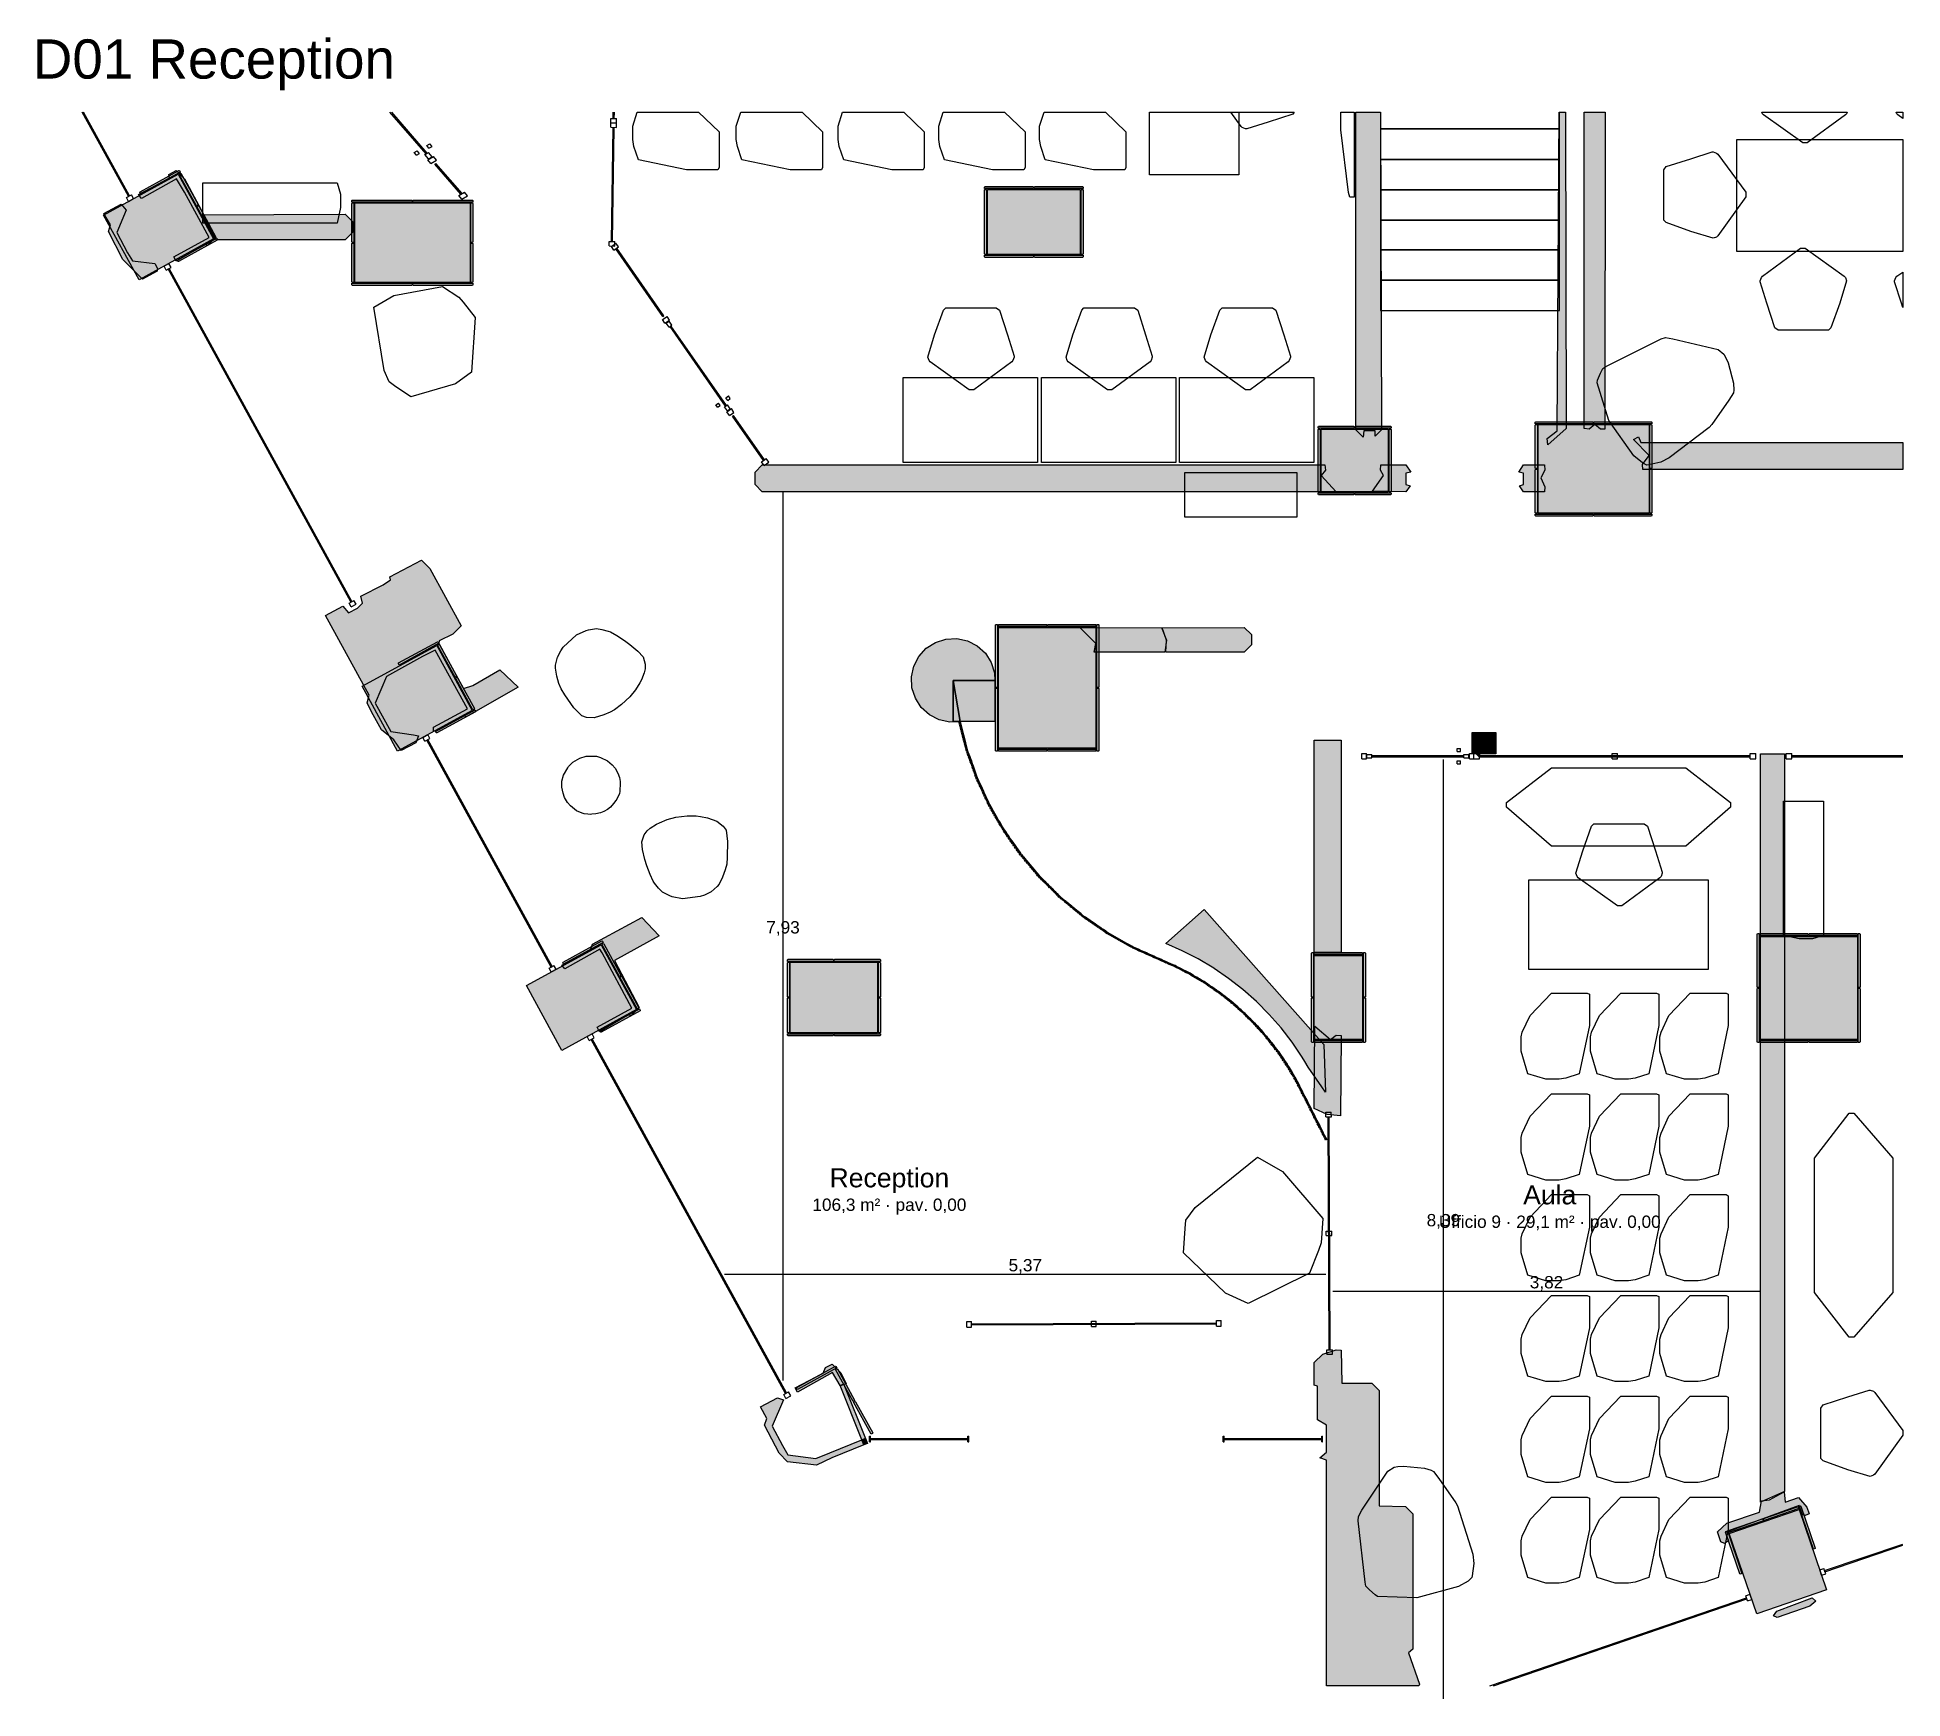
# Model space of a CAD drawing. Header units: millimetres. Extents: x -18533 to 137888, y -83624 to 7694.
# Drawn here: x -8310 to 8350, y -7141 to 7694 of the extents above; entities that cross this region are included whole.
import ezdxf
from ezdxf.enums import TextEntityAlignment as Align

# ---------------------------------------------------------------- set-up
doc = ezdxf.new("R2010")
doc.units = ezdxf.units.MM
for name, color, linetype in [('A-ARREDI', 9, 'Continuous'), ('A-MISURE', 40, 'Continuous'), ('A-MURI-ESISTENTI', 7, 'Continuous'), ('A-MURI-NUOVI', 40, 'Continuous'), ('A-PARETI-VETRATE', 5, 'Continuous'), ('A-PILASTRI', 8, 'Continuous'), ('A-SCALE', 8, 'Continuous'), ('A-TESTI', 7, 'Continuous'), ('A-VETRINE', 4, 'Continuous')]:
    doc.layers.add(name, color=color, linetype=linetype)
doc.styles.add('VISIO', font='arial.ttf')

msp = doc.modelspace()

# ---------------------------------------------------------------- texts
at = {"layer": 'A-MISURE', "style": 'VISIO'}
for s, p in [('7,93', (-1650, -253)), ('8,39', (4248, -2868)), ('5,37', (514, -3270)), ('3,82', (5169, -3422))]:
    msp.add_text(s, height=110, dxfattribs=at).set_placement(p, align=Align.MIDDLE_CENTER)
at = {"layer": 'A-TESTI', "style": 'VISIO'}
msp.add_text('D01 Reception', height=350, dxfattribs=at).set_placement((-8350, 7325))
for s, height, p in [('Reception', 170, (-700, -2490)), ('Aula', 170, (5198, -2642)), ('106,3 m² · pav. 0,00', 110, (-700, -2730)), ('Ufficio 9 · 29,1 m² · pav. 0,00', 110, (5198, -2882))]:
    msp.add_text(s, height=height, dxfattribs=at).set_placement(p, align=Align.MIDDLE_CENTER)

# ---------------------------------------------------------------- hatches: boundary and pattern name
at = {"layer": 'A-MURI-ESISTENTI'}
for points in [[(3465, 4188), (3465, 7025), (3686, 7025), (3695, 4188), (3640, 4133), (3639, 4180), (3538, 4180), (3530, 4123), (3465, 4188)], [(5175, 4110), (5265, 4180), (5283, 7025), (5338, 7025), (5345, 4200), (5180, 4055), (5175, 4110)], [(5650, 4195), (5600, 4235), (5550, 4195), (5505, 4200), (5505, 7025), (5694, 7025), (5690, 4195), (5650, 4195)], [(-7090, 5735), (-6775, 5905), (-6995, 6310), (-7067, 6430), (-7380, 6255), (-7405, 6290), (-7130, 6435), (-7135, 6470), (-7070, 6505), (-6995, 6430), (-6715, 5910), (-6790, 5835), (-6810, 5845), (-7070, 5695), (-7090, 5735)], [(-7545, 5710), (-7675, 5960), (-7655, 6020), (-7715, 6120), (-7560, 6205), (-7515, 6150), (-7600, 5952), (-7505, 5770), (-7461, 5698), (-7260, 5675), (-7235, 5630), (-7240, 5605), (-7370, 5535), (-7545, 5710)], [(6030, 3835), (6025, 3880), (6085, 3960), (5946, 4102), (5990, 4125), (6010, 4075), (8350, 4075), (8350, 3835), (6030, 3835)], [(-1835, 3635), (-1900, 3700), (-1900, 3810), (-1835, 3875), (3190, 3875), (3195, 3830), (3155, 3780), (3290, 3635), (-1835, 3635)], [(3615, 3640), (3713, 3780), (3685, 3830), (3688, 3875), (3912, 3875), (3958, 3810), (3913, 3801), (3913, 3700), (3951, 3690), (3912, 3635), (3615, 3640)], [(4963, 3635), (4929, 3690), (4964, 3700), (4964, 3801), (4923, 3810), (4963, 3875), (5152, 3875), (5155, 3830), (5118, 3760), (5155, 3680), (5152, 3635), (4963, 3635)], [(-5125, 1420), (-5235, 1510), (-5325, 1670), (-5365, 1750), (-5345, 1820), (-5735, 2530), (-5580, 2615), (-5530, 2555), (-5450, 2595), (-5405, 2640), (-5420, 2705), (-5220, 2805), (-5155, 2850), (-5160, 2875), (-4880, 3025), (-4805, 2950), (-4525, 2440), (-4600, 2365), (-4720, 2305), (-4725, 2280), (-4505, 1880), (-4420, 1905), (-4180, 2045), (-4015, 1890), (-4480, 1625), (-4500, 1635), (-4770, 1495), (-4770, 1535), (-4468, 1697), (-4756, 2222), (-4870, 2165), (-5192, 1985), (-5293, 1748), (-5153, 1494), (-4950, 1465), (-4904, 1456), (-4930, 1395), (-5060, 1325), (-5125, 1420)], [(1130, 2205), (1145, 2280), (1005, 2420), (1730, 2425), (1775, 2310), (1760, 2205), (1130, 2205)], [(-3310, -1145), (-2999, -974), (-3265, -480), (-3287, -449), (-3600, -625), (-3625, -590), (-3370, -455), (-3350, -405), (-2910, -165), (-2755, -330), (-3155, -550), (-2935, -970), (-3010, -1045), (-3030, -1035), (-3290, -1185), (-3310, -1145)], [(3210, -1925), (3095, -1870), (3100, -1135), (3240, -1255), (3290, -1215), (3335, -1220), (3330, -1935), (3210, -1925)], [(-1540, -4365), (-1290, -4235), (-1270, -4185), (-1210, -4155), (-1135, -4230), (-1085, -4330), (-1106, -4336), (-1108, -4332), (-1140, -4345), (-1208, -4229), (-1520, -4405), (-1540, -4365)], [(3205, -5010), (3145, -4990), (3205, -4940), (3205, -4700), (3125, -4650), (3125, -4350), (3095, -4340), (3095, -4140), (3170, -4065), (3290, -4025), (3335, -4030), (3340, -4325), (3610, -4325), (3675, -4390), (3675, -5420), (3910, -5425), (3975, -5490), (3975, -6700), (3935, -6730), (4035, -7010), (4028, -7025), (3205, -7025), (3205, -5010)], [(-1610, -5025), (-1685, -4950), (-1815, -4700), (-1795, -4640), (-1850, -4535), (-1700, -4455), (-1647, -4472), (-1746, -4708), (-1655, -4880), (-1606, -4962), (-1356, -4995), (-1233, -4945), (-946, -4830), (-928, -4875), (-1215, -4990), (-1350, -5055), (-1610, -5025)], [(-1140, -4345), (-1108, -4332), (-1106, -4336), (-1140, -4345)], [(-1106, -4336), (-914, -4818), (-946, -4830), (-1140, -4345), (-1106, -4336)], [(-946, -4830), (-914, -4818), (-896, -4863), (-928, -4875), (-946, -4830)], [(6725, -5740), (6695, -5650), (6780, -5575), (7070, -5475), (7090, -5375), (7160, -5365), (7290, -5295), (7300, -5385), (7420, -5345), (7495, -5430), (7515, -5490), (7480, -5505), (7455, -5500), (7424, -5415), (6768, -5656), (6795, -5730), (6760, -5755), (6725, -5740)], [(7195, -6400), (7225, -6359), (7542, -6240), (7575, -6270), (7520, -6315), (7230, -6415), (7195, -6400)]]:
    msp.add_hatch(color=7, dxfattribs=at).paths.add_polyline_path(points)
at = {"layer": 'A-MURI-NUOVI'}
for points in [[(-6710, 5886), (-6835, 6110), (-5559, 6116), (-5494, 6050), (-5494, 5950), (-5559, 5886), (-6710, 5886)], [(1770, 2205), (1775, 2310), (1735, 2420), (2470, 2425), (2535, 2360), (2535, 2270), (2470, 2205), (1770, 2205)], [(157, 2195), (210, 2112), (240, 2019), (243, 1952), (-129, 1952), (-129, 1584), (-68, 1584), (-160, 1579), (-256, 1600), (-342, 1644), (-415, 1710), (-468, 1792), (-498, 1886), (-502, 1983), (-482, 2079), (-437, 2166), (-371, 2238), (-289, 2291), (-196, 2321), (-98, 2326), (-3, 2305), (84, 2260), (157, 2195)], [(-129, 1952), (243, 1952), (243, 1584), (122, 1584), (32, 1584), (-68, 1584), (-69, 1585), (-129, 1952)], [(-69, 1585), (-68, 1584), (-129, 1584), (-129, 1952), (-69, 1585)], [(-74, 1576), (-75, 1582), (-68, 1584), (-62, 1560), (-73, 1557), (-78, 1575), (-74, 1576)], [(-68, 1552), (-69, 1558), (-62, 1560), (-56, 1536), (-67, 1534), (-72, 1551), (-68, 1552)], [(-68, 1584), (-38, 1466), (-38, 1466), (-44, 1489), (-50, 1513), (-56, 1536), (-62, 1560), (-68, 1584)], [(-62, 1529), (-63, 1534), (-56, 1536), (-50, 1513), (-61, 1510), (-66, 1528), (-62, 1529)], [(-56, 1505), (-57, 1511), (-50, 1513), (-44, 1489), (-55, 1486), (-59, 1504), (-56, 1505)], [(-49, 1481), (-51, 1487), (-44, 1489), (-38, 1466), (-45, 1464), (-45, 1464), (-49, 1463), (-53, 1480), (-49, 1481)], [(-38, 1465), (-38, 1466), (-38, 1466), (-36, 1458), (-32, 1442), (-43, 1439), (-47, 1457), (-43, 1458), (-45, 1464), (-38, 1465)], [(-45, 1464), (-45, 1464), (-38, 1466), (-38, 1465), (-45, 1464)], [(-37, 1434), (-39, 1440), (-32, 1442), (-26, 1418), (-37, 1416), (-41, 1433), (-37, 1434)], [(-38, 1466), (-36, 1458), (-38, 1466), (-38, 1466)], [(-32, 1442), (-36, 1458), (-20, 1395), (-26, 1418), (-32, 1442)], [(-31, 1411), (-33, 1416), (-26, 1418), (-20, 1395), (-27, 1393), (-27, 1393), (-30, 1392), (-35, 1410), (-31, 1411)], [(-20, 1395), (-14, 1371), (-21, 1369), (-21, 1369), (-24, 1368), (-29, 1386), (-25, 1387), (-27, 1393), (-20, 1395)], [(-27, 1393), (-27, 1393), (-20, 1395), (-27, 1393)], [(-14, 1371), (-8, 1347), (-14, 1346), (-14, 1346), (-18, 1345), (-23, 1362), (-19, 1363), (-21, 1369), (-14, 1371)], [(-21, 1369), (-21, 1369), (-14, 1371), (-21, 1369)], [(-8, 1347), (-2, 1324), (-12, 1321), (-17, 1339), (-13, 1340), (-14, 1346), (-8, 1347)], [(-14, 1346), (-14, 1346), (-8, 1347), (-14, 1346)], [(3334, 1418), (3334, -479), (3095, -479), (3095, 1418), (3334, 1418)], [(4505, 1330), (4505, 1410), (4570, 1485), (4570, 1295), (4540, 1295), (4505, 1330)], [(4505, 1410), (4505, 1485), (4570, 1485), (4505, 1410)], [(4570, 1485), (4717, 1485), (4717, 1295), (4570, 1295), (4570, 1485)], [(-6, 1316), (-8, 1322), (-1, 1324), (5, 1306), (7, 1301), (1, 1299), (1, 1299), (-3, 1297), (-9, 1315), (-6, 1316)], [(-1, 1324), (5, 1306), (-1, 1324), (-1, 1324)], [(7, 1301), (15, 1278), (9, 1276), (9, 1276), (5, 1274), (-1, 1292), (3, 1293), (1, 1299), (7, 1301)], [(1, 1299), (1, 1299), (7, 1301), (1, 1299)], [(5, 1306), (18, 1271), (15, 1278), (7, 1301), (5, 1306)], [(15, 1278), (18, 1271), (23, 1255), (17, 1253), (17, 1253), (13, 1251), (7, 1269), (11, 1270), (9, 1276), (15, 1278)], [(9, 1276), (9, 1276), (15, 1278), (9, 1276)], [(23, 1255), (32, 1232), (25, 1230), (25, 1230), (21, 1228), (15, 1246), (19, 1247), (17, 1253), (23, 1255)], [(17, 1253), (17, 1253), (23, 1255), (23, 1255), (17, 1253)], [(24, 1255), (23, 1255), (18, 1271), (24, 1255)], [(24, 1255), (32, 1232), (32, 1232), (23, 1255), (24, 1255)], [(23, 1255), (23, 1255), (24, 1255), (23, 1255)], [(27, 1224), (25, 1230), (32, 1232), (40, 1209), (33, 1207), (33, 1207), (29, 1205), (23, 1223), (27, 1224)], [(32, 1232), (32, 1232), (25, 1230), (25, 1230), (32, 1232)], [(40, 1209), (40, 1209), (32, 1232), (32, 1232), (40, 1209)], [(32, 1232), (32, 1232), (32, 1232), (32, 1232)], [(40, 1209), (47, 1188), (48, 1186), (41, 1184), (41, 1183), (38, 1182), (32, 1200), (35, 1201), (33, 1207), (40, 1209)], [(33, 1207), (33, 1207), (40, 1209), (40, 1209), (33, 1207)], [(40, 1209), (47, 1188), (40, 1209), (40, 1209)], [(40, 1209), (40, 1209), (40, 1209), (40, 1209)], [(48, 1186), (56, 1163), (46, 1160), (40, 1177), (43, 1178), (41, 1183), (48, 1186)], [(41, 1183), (41, 1184), (48, 1186), (41, 1183)], [(47, 1188), (79, 1100), (72, 1117), (64, 1140), (56, 1163), (48, 1186), (47, 1188)], [(4540, 1295), (4505, 1295), (4505, 1330), (4540, 1295)], [(4540, 1295), (4570, 1295), (4570, 1265), (4540, 1295)], [(7080, -5385), (7080, 1295), (7295, 1295), (7295, -5290), (7080, -5385)], [(52, 1155), (50, 1161), (56, 1163), (64, 1140), (58, 1138), (58, 1138), (54, 1136), (48, 1154), (52, 1155)], [(64, 1140), (72, 1117), (62, 1114), (56, 1131), (60, 1132), (58, 1138), (64, 1140)], [(58, 1138), (58, 1138), (64, 1140), (58, 1138)], [(68, 1109), (66, 1115), (72, 1117), (79, 1100), (81, 1094), (70, 1091), (64, 1108), (68, 1109)], [(76, 1086), (74, 1092), (81, 1094), (84, 1085), (85, 1084), (89, 1071), (87, 1070), (78, 1068), (72, 1085), (76, 1086)], [(81, 1094), (79, 1100), (81, 1094), (81, 1094)], [(81, 1094), (85, 1084), (84, 1085), (81, 1094), (81, 1094)], [(81, 1094), (81, 1094), (81, 1094), (81, 1094)], [(94, 1047), (90, 1045), (82, 1062), (86, 1063), (84, 1069), (87, 1070), (89, 1071), (89, 1071), (90, 1072), (96, 1059), (100, 1050), (94, 1047)], [(85, 1084), (90, 1072), (89, 1071), (85, 1084)], [(87, 1070), (89, 1071), (89, 1071), (87, 1070)], [(90, 1072), (96, 1059), (90, 1072), (90, 1072)], [(96, 1041), (94, 1047), (100, 1050), (110, 1028), (104, 1025), (100, 1023), (93, 1040), (96, 1041)], [(100, 1050), (96, 1059), (128, 990), (120, 1005), (110, 1028), (100, 1050)], [(110, 1028), (120, 1005), (110, 1001), (103, 1017), (106, 1019), (104, 1025), (110, 1028)], [(117, 997), (114, 1002), (120, 1005), (128, 990), (131, 983), (121, 979), (113, 995), (117, 997)], [(127, 975), (124, 980), (131, 983), (141, 961), (134, 958), (134, 958), (131, 956), (123, 973), (127, 975)], [(131, 983), (128, 990), (131, 983), (131, 983)], [(131, 983), (141, 961), (141, 961), (131, 983), (131, 983)], [(131, 983), (131, 983), (131, 983), (131, 983)], [(141, 961), (151, 939), (145, 936), (141, 934), (133, 951), (137, 953), (134, 958), (141, 961)], [(134, 958), (134, 958), (141, 961), (141, 961), (134, 958)], [(141, 961), (151, 939), (151, 939), (141, 961), (141, 961)], [(141, 961), (141, 961), (141, 961), (141, 961)], [(155, 914), (151, 912), (144, 929), (147, 930), (145, 936), (151, 939), (161, 917), (155, 914)], [(161, 917), (151, 939), (151, 939), (161, 917), (161, 917)], [(157, 908), (155, 914), (161, 917), (162, 914), (171, 895), (165, 892), (165, 892), (161, 890), (154, 907), (157, 908)], [(161, 917), (162, 914), (161, 917), (161, 917)], [(162, 914), (171, 894), (171, 895), (171, 895), (162, 914)], [(171, 894), (171, 895), (171, 895), (171, 894), (182, 872), (175, 870), (175, 869), (172, 868), (164, 884), (168, 886), (165, 892), (171, 894)], [(165, 892), (165, 892), (171, 895), (171, 894), (165, 892)], [(182, 872), (182, 872), (171, 894), (182, 872)], [(182, 872), (192, 850), (182, 846), (174, 862), (178, 864), (175, 869), (182, 872)], [(175, 869), (175, 870), (182, 872), (182, 872), (175, 869)], [(182, 872), (192, 850), (192, 850), (182, 872), (182, 872)], [(182, 872), (182, 872), (182, 872), (182, 872)], [(188, 842), (185, 847), (192, 850), (193, 847), (195, 844), (202, 828), (197, 826), (192, 824), (184, 840), (188, 842)], [(192, 850), (195, 844), (193, 847), (192, 850), (192, 850)], [(192, 850), (192, 850), (192, 850), (192, 850)], [(195, 844), (206, 824), (203, 829), (202, 828), (195, 844)], [(202, 828), (202, 828), (203, 829), (206, 824), (215, 808), (206, 802), (197, 818), (200, 820), (197, 826), (202, 828)], [(197, 826), (202, 828), (202, 828), (197, 826)], [(215, 808), (206, 824), (216, 808), (215, 808)], [(212, 799), (210, 804), (215, 808), (227, 787), (218, 781), (209, 797), (212, 799)], [(216, 808), (228, 787), (227, 787), (215, 808), (216, 808)], [(215, 808), (215, 808), (216, 808), (215, 808)], [(225, 778), (222, 783), (227, 787), (239, 766), (230, 760), (221, 776), (225, 778)], [(228, 787), (240, 766), (239, 766), (227, 787), (228, 787)], [(228, 787), (227, 787), (227, 787), (228, 787)], [(246, 741), (242, 739), (233, 755), (237, 757), (234, 762), (239, 766), (252, 744), (246, 741)], [(252, 744), (239, 766), (240, 766), (252, 744), (252, 744)], [(240, 766), (239, 766), (239, 766), (240, 766)], [(258, 720), (254, 718), (245, 734), (249, 736), (246, 741), (252, 744), (264, 723), (258, 720)], [(264, 723), (252, 744), (252, 744), (264, 723), (264, 723)], [(261, 714), (258, 720), (264, 723), (276, 702), (270, 698), (267, 696), (258, 712), (261, 714)], [(264, 723), (276, 702), (276, 702), (264, 723), (264, 723)], [(276, 702), (288, 681), (282, 677), (279, 675), (270, 691), (273, 693), (270, 698), (276, 702)], [(276, 702), (288, 681), (288, 681), (276, 702), (276, 702)], [(285, 672), (282, 677), (288, 681), (300, 660), (294, 656), (291, 654), (282, 670), (285, 672)], [(288, 681), (300, 660), (300, 660), (288, 681), (288, 681)], [(300, 660), (308, 645), (312, 638), (306, 635), (306, 635), (303, 633), (294, 649), (297, 651), (294, 656), (300, 660)], [(300, 660), (308, 645), (300, 660), (300, 660)], [(319, 614), (315, 612), (306, 628), (309, 630), (306, 635), (312, 638), (314, 635), (323, 619), (324, 617), (319, 614)], [(306, 635), (306, 635), (312, 638), (306, 635)], [(308, 645), (314, 635), (312, 638), (308, 645)], [(324, 617), (323, 619), (314, 635), (325, 618), (324, 617)], [(322, 608), (319, 614), (325, 617), (338, 597), (333, 594), (333, 594), (330, 591), (319, 606), (322, 608)], [(324, 617), (325, 617), (319, 614), (324, 617)], [(325, 618), (325, 617), (325, 617), (324, 617), (325, 618)], [(325, 618), (339, 598), (338, 597), (325, 617), (325, 617), (325, 618), (325, 618)], [(347, 574), (347, 574), (344, 571), (333, 586), (336, 588), (333, 594), (338, 597), (352, 577), (347, 574)], [(333, 594), (333, 594), (338, 597), (338, 597), (333, 594)], [(352, 577), (338, 597), (339, 598), (353, 578), (352, 577)], [(338, 597), (338, 597), (339, 598), (338, 597)], [(350, 568), (347, 574), (352, 577), (366, 557), (361, 554), (361, 554), (358, 551), (347, 566), (350, 568)], [(352, 577), (352, 577), (347, 574), (347, 574), (352, 577)], [(367, 558), (366, 557), (352, 577), (353, 578), (367, 558)], [(353, 578), (352, 577), (352, 577), (353, 578)], [(366, 557), (380, 538), (375, 534), (375, 534), (372, 531), (361, 546), (364, 548), (361, 554), (366, 557)], [(361, 554), (361, 554), (366, 557), (366, 557), (361, 554)], [(367, 558), (380, 538), (380, 538), (366, 557), (367, 558)], [(366, 557), (366, 557), (367, 558), (366, 557)], [(380, 538), (394, 518), (389, 514), (389, 514), (386, 511), (375, 526), (378, 528), (375, 534), (380, 538)], [(375, 534), (375, 534), (380, 538), (380, 538), (375, 534)], [(380, 538), (394, 518), (394, 518), (380, 538), (380, 538)], [(380, 538), (380, 538), (380, 538), (380, 538)], [(394, 518), (408, 498), (399, 491), (389, 506), (392, 508), (389, 514), (394, 518)], [(389, 514), (389, 514), (394, 518), (394, 518), (389, 514)], [(394, 518), (408, 498), (408, 498), (394, 518), (394, 518)], [(394, 518), (394, 518), (394, 518), (394, 518)], [(406, 488), (403, 494), (408, 498), (422, 478), (413, 471), (403, 486), (406, 488)], [(408, 498), (422, 478), (422, 478), (408, 498), (408, 498)], [(408, 498), (408, 498), (408, 498), (408, 498)], [(420, 468), (417, 474), (422, 478), (436, 458), (427, 451), (417, 466), (420, 468)], [(422, 478), (436, 458), (436, 458), (422, 478), (422, 478)], [(422, 478), (422, 478), (422, 478), (422, 478)], [(434, 449), (431, 454), (436, 458), (450, 438), (444, 434), (444, 434), (441, 431), (431, 446), (434, 449)], [(436, 458), (450, 438), (450, 438), (436, 458), (436, 458)], [(436, 458), (436, 458), (436, 458), (436, 458)], [(450, 438), (463, 418), (458, 414), (458, 414), (455, 411), (445, 426), (448, 429), (444, 434), (450, 438)], [(444, 434), (444, 434), (450, 438), (450, 438), (444, 434)], [(450, 438), (464, 418), (463, 418), (450, 438), (450, 438)], [(450, 438), (450, 438), (450, 438), (450, 438)], [(462, 409), (458, 414), (464, 418), (473, 404), (478, 398), (478, 398), (469, 391), (459, 406), (462, 409)], [(463, 418), (464, 418), (458, 414), (458, 414), (463, 418)], [(464, 418), (464, 418), (463, 418), (464, 418)], [(478, 398), (473, 404), (464, 418), (464, 418), (478, 398)], [(477, 389), (473, 394), (478, 398), (492, 381), (494, 379), (489, 375), (489, 375), (486, 372), (474, 386), (477, 389)], [(479, 398), (492, 381), (478, 398), (479, 398)], [(494, 379), (497, 376), (510, 361), (502, 354), (490, 368), (493, 370), (489, 375), (494, 379)], [(489, 375), (489, 375), (494, 379), (489, 375)], [(492, 381), (497, 376), (494, 379), (492, 381)], [(510, 361), (497, 376), (510, 361), (510, 361)], [(509, 352), (505, 356), (510, 361), (526, 342), (520, 338), (520, 338), (517, 335), (506, 349), (509, 352)], [(510, 361), (526, 342), (526, 342), (510, 361), (510, 361)], [(510, 361), (510, 361), (510, 361), (510, 361)], [(526, 342), (542, 323), (536, 319), (536, 319), (533, 316), (521, 330), (524, 333), (520, 338), (526, 342)], [(520, 338), (520, 338), (526, 342), (526, 342), (520, 338)], [(526, 342), (542, 323), (542, 323), (526, 342), (526, 342)], [(526, 342), (526, 342), (526, 342), (526, 342)], [(540, 314), (536, 319), (542, 323), (557, 305), (549, 298), (537, 312), (540, 314)], [(542, 323), (542, 323), (536, 319), (536, 319), (542, 323)], [(557, 305), (542, 323), (542, 323), (557, 305), (557, 305)], [(542, 323), (542, 323), (542, 323), (542, 323)], [(556, 296), (552, 300), (557, 305), (573, 286), (564, 279), (553, 293), (556, 296)], [(557, 305), (573, 286), (573, 286), (557, 305), (557, 305)], [(557, 305), (557, 305), (557, 305), (557, 305)], [(583, 263), (583, 263), (580, 260), (568, 274), (571, 277), (568, 282), (573, 286), (589, 267), (583, 263)], [(589, 267), (573, 286), (573, 286), (589, 267), (589, 267)], [(573, 286), (573, 286), (573, 286), (573, 286)], [(587, 258), (583, 263), (589, 267), (604, 249), (596, 242), (584, 256), (587, 258)], [(589, 267), (589, 267), (583, 263), (583, 263), (589, 267)], [(604, 249), (589, 267), (589, 267), (604, 249), (604, 249)], [(589, 267), (589, 267), (589, 267), (589, 267)], [(603, 240), (599, 244), (604, 249), (611, 240), (620, 230), (615, 226), (615, 226), (612, 223), (600, 237), (603, 240)], [(604, 249), (611, 240), (604, 249), (604, 249)], [(604, 249), (604, 249), (604, 249), (604, 249)], [(611, 240), (642, 204), (729, 117), (721, 125), (704, 142), (687, 159), (670, 176), (652, 194), (651, 193), (636, 211), (620, 230), (611, 240)], [(620, 230), (636, 211), (630, 207), (630, 207), (627, 204), (615, 218), (618, 221), (615, 226), (620, 230)], [(615, 226), (615, 226), (620, 230), (615, 226)], [(636, 211), (651, 193), (643, 186), (631, 200), (634, 202), (630, 207), (636, 211)], [(630, 207), (630, 207), (636, 211), (630, 207)], [(652, 184), (647, 189), (651, 193), (652, 194), (670, 176), (665, 172), (665, 172), (662, 169), (649, 182), (652, 184)], [(670, 176), (687, 159), (682, 154), (679, 151), (666, 164), (669, 167), (665, 172), (670, 176)], [(665, 172), (665, 172), (670, 176), (665, 172)], [(686, 150), (682, 154), (687, 159), (704, 142), (699, 137), (696, 134), (683, 147), (686, 150)], [(704, 142), (721, 125), (716, 120), (716, 120), (714, 117), (701, 130), (704, 133), (699, 137), (704, 142)], [(734, 103), (731, 100), (718, 113), (721, 116), (716, 120), (721, 125), (729, 117), (739, 108), (734, 103)], [(721, 125), (716, 120), (716, 120), (721, 125)], [(739, 108), (729, 117), (739, 108), (739, 108)], [(738, 98), (734, 103), (739, 108), (746, 100), (756, 90), (751, 86), (751, 86), (748, 83), (735, 96), (738, 98)], [(739, 108), (746, 100), (739, 108), (739, 108)], [(746, 100), (787, 60), (773, 73), (756, 90), (746, 100)], [(756, 90), (773, 73), (768, 68), (766, 66), (752, 78), (755, 81), (751, 86), (756, 90)], [(751, 86), (751, 86), (756, 90), (751, 86)], [(773, 64), (768, 68), (773, 73), (787, 60), (791, 56), (791, 56), (790, 56), (786, 51), (783, 48), (770, 61), (773, 64)], [(791, 56), (806, 41), (808, 39), (803, 34), (800, 31), (787, 44), (790, 47), (786, 51), (791, 56)], [(786, 51), (790, 56), (791, 56), (786, 51)], [(791, 56), (787, 60), (791, 56), (791, 56)], [(791, 56), (806, 41), (791, 56), (791, 56)], [(808, 39), (825, 22), (820, 17), (817, 14), (804, 27), (807, 30), (803, 34), (808, 39)], [(808, 39), (806, 41), (808, 39), (808, 39)], [(808, 39), (825, 22), (825, 22), (808, 39), (808, 39)], [(825, 22), (825, 22), (842, 4), (835, -3), (822, 10), (824, 12), (820, 17), (825, 22)], [(825, 22), (825, 22), (825, 22), (825, 22)], [(844, -3), (839, 0), (844, 6), (849, 2), (862, -10), (855, -18), (841, -6), (844, -3)], [(844, 6), (849, 2), (844, 6), (844, 6)], [(849, 2), (880, -24), (862, -10), (849, 2)], [(863, -19), (858, -15), (862, -10), (880, -24), (881, -25), (874, -34), (860, -22), (863, -19)], [(895, -46), (895, -46), (893, -49), (879, -38), (881, -34), (877, -31), (881, -25), (884, -28), (900, -41), (895, -46)], [(881, -25), (880, -24), (881, -25), (881, -25)], [(881, -25), (884, -28), (881, -25), (881, -25)], [(881, -25), (881, -25), (881, -25), (881, -25)], [(900, -41), (884, -28), (904, -44), (900, -41)], [(900, -50), (895, -46), (900, -41), (904, -44), (919, -56), (914, -62), (914, -62), (912, -65), (898, -53), (900, -50)], [(900, -41), (895, -46), (895, -46), (900, -41)], [(919, -56), (919, -56), (904, -44), (919, -56)], [(919, -56), (929, -65), (937, -72), (930, -80), (916, -69), (919, -66), (914, -62), (919, -56)], [(914, -62), (914, -62), (919, -56), (919, -56), (914, -62)], [(919, -56), (929, -65), (919, -56), (919, -56)], [(919, -56), (919, -56), (919, -56), (919, -56)], [(929, -65), (972, -100), (956, -88), (937, -72), (929, -65)], [(938, -81), (933, -77), (937, -72), (956, -88), (949, -96), (935, -84), (938, -81)], [(956, -97), (952, -93), (956, -88), (972, -100), (975, -103), (970, -108), (971, -109), (968, -112), (954, -100), (956, -97)], [(971, -109), (970, -108), (975, -103), (975, -103), (971, -109)], [(975, -103), (987, -113), (994, -119), (989, -124), (989, -124), (987, -127), (973, -116), (975, -112), (971, -109), (975, -103)], [(975, -103), (975, -103), (972, -100), (975, -103)], [(975, -103), (987, -113), (975, -103), (975, -103)], [(975, -103), (975, -103), (975, -103), (975, -103)], [(994, -119), (987, -113), (1029, -148), (1063, -171), (1051, -164), (1031, -150), (1012, -134), (994, -119)], [(994, -128), (989, -124), (994, -119), (1012, -134), (1005, -143), (991, -131), (994, -128)], [(994, -119), (989, -124), (989, -124), (994, -119)], [(1013, -144), (1008, -140), (1012, -134), (1031, -150), (1024, -158), (1010, -147), (1013, -144)], [(1047, -169), (1047, -169), (1045, -173), (1030, -162), (1032, -159), (1027, -155), (1031, -150), (1051, -164), (1047, -169)], [(1052, -173), (1047, -169), (1051, -164), (1063, -171), (1072, -177), (1065, -186), (1050, -176), (1052, -173)], [(1051, -164), (1047, -169), (1047, -169), (1051, -164)], [(3194, -1724), (3162, -1678), (3040, -1503), (3010, -1452), (2988, -1414), (2897, -1280), (2799, -1152), (2692, -1031), (2578, -916), (2457, -809), (2330, -709), (2200, -620), (2197, -618), (2058, -535), (1914, -462), (1768, -398), (2110, -94), (3181, -1300), (3194, -1724)], [(1072, -177), (1063, -171), (1072, -177), (1072, -177)], [(1072, -187), (1068, -183), (1072, -177), (1092, -191), (1085, -200), (1070, -190), (1072, -187)], [(1072, -177), (1092, -191), (1092, -191), (1072, -177), (1072, -177)], [(1072, -177), (1072, -177), (1072, -177), (1072, -177)], [(1093, -200), (1088, -197), (1092, -191), (1112, -205), (1105, -214), (1090, -204), (1093, -200)], [(1092, -191), (1112, -205), (1112, -205), (1092, -191), (1092, -191)], [(1092, -191), (1092, -191), (1092, -191), (1092, -191)], [(1113, -214), (1108, -211), (1112, -205), (1132, -219), (1125, -228), (1110, -218), (1113, -214)], [(1112, -205), (1132, -219), (1132, -219), (1112, -205), (1112, -205)], [(1112, -205), (1112, -205), (1112, -205), (1112, -205)], [(1148, -238), (1148, -238), (1146, -242), (1130, -231), (1133, -228), (1128, -225), (1132, -219), (1137, -222), (1152, -233), (1148, -238)], [(1132, -219), (1137, -222), (1132, -219), (1132, -219)], [(1132, -219), (1132, -219), (1132, -219), (1132, -219)], [(1152, -233), (1137, -222), (1172, -246), (1172, -247), (1152, -233)], [(1153, -242), (1148, -238), (1152, -233), (1172, -247), (1168, -252), (1168, -252), (1166, -256), (1150, -245), (1153, -242)], [(1152, -233), (1148, -238), (1148, -238), (1152, -233)], [(1188, -266), (1188, -266), (1186, -270), (1171, -259), (1173, -256), (1168, -252), (1172, -247), (1172, -247), (1172, -246), (1192, -260), (1188, -266)], [(1168, -252), (1168, -252), (1172, -247), (1172, -247), (1168, -252)], [(1192, -260), (1172, -246), (1172, -246), (1192, -260), (1192, -260)], [(1208, -280), (1206, -283), (1191, -273), (1193, -270), (1188, -266), (1192, -260), (1212, -274), (1208, -280)], [(1192, -260), (1192, -260), (1188, -266), (1188, -266), (1192, -260)], [(1212, -274), (1192, -260), (1192, -260), (1212, -274), (1212, -274)], [(1192, -260), (1192, -260), (1192, -260), (1192, -260)], [(1228, -294), (1226, -297), (1211, -287), (1213, -283), (1208, -280), (1212, -274), (1232, -288), (1228, -294)], [(1232, -288), (1212, -274), (1212, -274), (1232, -288), (1232, -288)], [(1233, -297), (1228, -294), (1232, -288), (1235, -290), (1252, -302), (1250, -305), (1246, -311), (1231, -301), (1233, -297)], [(1232, -288), (1235, -290), (1232, -288), (1232, -288)], [(1235, -290), (1245, -297), (1254, -302), (1252, -301), (1252, -302), (1235, -290)], [(1252, -302), (1252, -302), (1252, -301), (1254, -302), (1274, -313), (1270, -319), (1270, -319), (1268, -323), (1252, -314), (1254, -310), (1249, -307), (1250, -305), (1252, -302)], [(1250, -305), (1252, -302), (1252, -302), (1250, -305)], [(1274, -313), (1254, -302), (1274, -313), (1274, -313)], [(1292, -331), (1290, -335), (1274, -326), (1276, -322), (1270, -319), (1274, -313), (1295, -325), (1292, -331)], [(1274, -313), (1274, -313), (1270, -319), (1270, -319), (1274, -313)], [(1295, -325), (1274, -313), (1274, -313), (1295, -325), (1295, -325)], [(1274, -313), (1274, -313), (1274, -313), (1274, -313)], [(1297, -334), (1292, -331), (1295, -325), (1316, -337), (1313, -343), (1311, -347), (1295, -338), (1297, -334)], [(1295, -325), (1316, -337), (1316, -337), (1295, -325), (1295, -325)], [(1316, -337), (1337, -349), (1334, -355), (1332, -359), (1316, -350), (1318, -346), (1313, -343), (1316, -337)], [(1316, -337), (1337, -349), (1337, -349), (1316, -337), (1316, -337)], [(1355, -367), (1355, -367), (1353, -371), (1337, -362), (1339, -358), (1334, -355), (1337, -349), (1359, -361), (1355, -367)], [(1359, -361), (1337, -349), (1337, -349), (1359, -361), (1359, -361)], [(1376, -379), (1376, -379), (1374, -383), (1358, -374), (1360, -370), (1355, -367), (1359, -361), (1380, -373), (1376, -379)], [(1359, -361), (1359, -361), (1355, -367), (1355, -367), (1359, -361)], [(1380, -373), (1359, -361), (1359, -361), (1380, -373), (1380, -373)], [(1359, -361), (1359, -361), (1359, -361), (1359, -361)], [(1382, -382), (1376, -379), (1380, -373), (1401, -385), (1398, -391), (1396, -395), (1380, -386), (1382, -382)], [(1380, -373), (1380, -373), (1376, -379), (1376, -379), (1380, -373)], [(1401, -385), (1380, -373), (1380, -373), (1401, -385), (1401, -385)], [(1380, -373), (1380, -373), (1380, -373), (1380, -373)], [(1419, -403), (1417, -407), (1401, -398), (1403, -394), (1398, -391), (1401, -385), (1422, -397), (1419, -403)], [(1422, -397), (1401, -385), (1401, -385), (1422, -397), (1422, -397)], [(1424, -406), (1419, -403), (1422, -397), (1444, -409), (1440, -415), (1440, -415), (1438, -419), (1422, -410), (1424, -406)], [(1422, -397), (1444, -409), (1444, -409), (1422, -397), (1422, -397)], [(1444, -409), (1465, -421), (1461, -427), (1461, -427), (1459, -431), (1443, -422), (1445, -418), (1440, -415), (1444, -409)], [(1440, -415), (1440, -415), (1444, -409), (1444, -409), (1440, -415)], [(1444, -409), (1465, -421), (1465, -421), (1444, -409), (1444, -409)], [(1444, -409), (1444, -409), (1444, -409), (1444, -409)], [(1467, -430), (1461, -427), (1465, -421), (1473, -426), (1477, -428), (1486, -433), (1480, -443), (1465, -434), (1467, -430)], [(1465, -421), (1465, -421), (1461, -427), (1461, -427), (1465, -421)], [(1477, -428), (1473, -426), (1465, -421), (1465, -421), (1477, -428)], [(1465, -421), (1465, -421), (1465, -421), (1465, -421)], [(1489, -441), (1484, -438), (1487, -432), (1509, -442), (1506, -448), (1504, -452), (1488, -444), (1489, -441)], [(1487, -432), (1509, -442), (1509, -442), (1487, -432), (1487, -432)], [(1509, -442), (1531, -452), (1528, -458), (1526, -462), (1510, -454), (1511, -451), (1506, -448), (1509, -442)], [(1509, -442), (1531, -452), (1531, -452), (1509, -442), (1509, -442)], [(1550, -468), (1550, -468), (1549, -472), (1532, -465), (1534, -461), (1528, -458), (1531, -452), (1553, -462), (1550, -468)], [(1553, -462), (1531, -452), (1531, -452), (1553, -462), (1553, -462)], [(1556, -471), (1550, -468), (1553, -462), (1575, -472), (1572, -478), (1572, -478), (1571, -482), (1554, -475), (1556, -471)], [(1553, -462), (1553, -462), (1550, -468), (1550, -468), (1553, -462)], [(1575, -472), (1575, -472), (1553, -462), (1553, -462), (1575, -472)], [(1553, -462), (1553, -462), (1553, -462), (1553, -462)], [(1575, -472), (1598, -482), (1593, -492), (1576, -485), (1578, -481), (1572, -478), (1575, -472)], [(1572, -478), (1572, -478), (1575, -472), (1575, -472), (1572, -478)], [(1575, -472), (1598, -482), (1598, -482), (1575, -472), (1575, -472)], [(1575, -472), (1575, -472), (1575, -472), (1575, -472)], [(1600, -491), (1595, -489), (1598, -482), (1620, -492), (1615, -502), (1599, -495), (1600, -491)], [(1598, -482), (1620, -492), (1620, -492), (1598, -482), (1598, -482)], [(1598, -482), (1598, -482), (1598, -482), (1598, -482)], [(1639, -509), (1639, -509), (1638, -512), (1621, -505), (1622, -501), (1617, -499), (1620, -492), (1642, -502), (1639, -509)], [(1642, -502), (1620, -492), (1620, -492), (1642, -502), (1642, -502)], [(1620, -492), (1620, -492), (1620, -492), (1620, -492)], [(1645, -511), (1639, -509), (1642, -502), (1664, -512), (1661, -519), (1661, -519), (1660, -522), (1643, -515), (1645, -511)], [(1642, -502), (1642, -502), (1639, -509), (1639, -509), (1642, -502)], [(1664, -512), (1664, -512), (1642, -502), (1642, -502), (1664, -512)], [(1642, -502), (1642, -502), (1642, -502), (1642, -502)], [(1664, -512), (1686, -522), (1682, -532), (1665, -525), (1667, -521), (1661, -519), (1664, -512)], [(1661, -519), (1661, -519), (1664, -512), (1664, -512), (1661, -519)], [(1664, -512), (1686, -522), (1686, -522), (1664, -512), (1664, -512)], [(1664, -512), (1664, -512), (1664, -512), (1664, -512)], [(1689, -531), (1684, -529), (1686, -522), (1708, -532), (1709, -532), (1704, -542), (1688, -535), (1689, -531)], [(1686, -522), (1709, -532), (1709, -532), (1708, -532), (1686, -522), (1686, -522)], [(1686, -522), (1686, -522), (1686, -522), (1686, -522)], [(1711, -541), (1706, -539), (1709, -532), (1731, -542), (1728, -549), (1728, -549), (1727, -552), (1710, -545), (1711, -541)], [(1709, -532), (1731, -542), (1731, -542), (1709, -532), (1709, -532)], [(1709, -532), (1709, -532), (1709, -532), (1709, -532)], [(1731, -542), (1740, -546), (1753, -552), (1750, -558), (1750, -558), (1749, -562), (1732, -555), (1734, -551), (1728, -549), (1731, -542)], [(1728, -549), (1728, -549), (1731, -542), (1731, -542), (1728, -549)], [(1731, -542), (1740, -546), (1731, -542), (1731, -542)], [(1731, -542), (1731, -542), (1731, -542), (1731, -542)], [(1798, -572), (1776, -562), (1753, -552), (1740, -546), (1809, -577), (1798, -572)], [(1756, -561), (1750, -558), (1753, -552), (1776, -562), (1773, -568), (1771, -572), (1754, -564), (1756, -561)], [(1753, -552), (1750, -558), (1750, -558), (1753, -552)], [(1795, -578), (1796, -578), (1794, -582), (1777, -574), (1778, -571), (1773, -568), (1776, -562), (1798, -572), (1795, -578)], [(1798, -572), (1796, -578), (1795, -578), (1798, -572)], [(1801, -580), (1796, -578), (1798, -572), (1809, -577), (1820, -581), (1816, -591), (1799, -584), (1801, -580)], [(1820, -581), (1809, -577), (1820, -581), (1820, -581)], [(1840, -597), (1838, -601), (1822, -594), (1823, -590), (1818, -588), (1820, -581), (1843, -591), (1840, -597)], [(1843, -591), (1820, -581), (1820, -581), (1843, -591), (1843, -591)], [(1820, -581), (1820, -581), (1820, -581), (1820, -581)], [(1861, -608), (1862, -608), (1861, -611), (1844, -604), (1846, -600), (1840, -597), (1843, -591), (1851, -595), (1865, -602), (1864, -604), (1861, -608)], [(1843, -591), (1865, -601), (1865, -602), (1851, -595), (1843, -591), (1843, -591)], [(1864, -604), (1862, -608), (1861, -608), (1864, -604)], [(1867, -611), (1862, -608), (1864, -604), (1865, -602), (1877, -608), (1886, -613), (1881, -622), (1865, -614), (1867, -611)], [(1864, -604), (1865, -602), (1865, -602), (1864, -604)], [(1865, -602), (1877, -608), (1865, -602), (1865, -602)], [(1877, -608), (1896, -618), (1886, -613), (1877, -608)], [(1905, -630), (1903, -634), (1887, -625), (1888, -622), (1883, -619), (1886, -613), (1896, -618), (1908, -624), (1905, -630)], [(1908, -624), (1896, -618), (1908, -624), (1908, -624)], [(1926, -641), (1927, -641), (1925, -645), (1908, -636), (1910, -633), (1905, -630), (1908, -624), (1930, -635), (1926, -641)], [(1930, -635), (1908, -624), (1908, -624), (1930, -635), (1930, -635)], [(1930, -635), (1930, -635), (1927, -641), (1926, -641), (1930, -635)], [(1932, -644), (1927, -641), (1930, -635), (1951, -646), (1948, -652), (1946, -656), (1930, -648), (1932, -644)], [(1951, -646), (1930, -635), (1930, -635), (1951, -646), (1951, -646)], [(1930, -635), (1930, -635), (1930, -635), (1930, -635)], [(1951, -646), (1973, -657), (1968, -667), (1952, -659), (1954, -655), (1948, -652), (1951, -646)], [(1951, -646), (1973, -657), (1973, -657), (1951, -646), (1951, -646)], [(1991, -675), (1991, -675), (1990, -678), (1973, -670), (1975, -666), (1970, -664), (1973, -657), (1986, -664), (1994, -669), (1994, -669), (1994, -669), (1991, -675)], [(1973, -657), (1995, -668), (1994, -669), (1986, -664), (1973, -657), (1973, -657)], [(1973, -657), (1973, -657), (1973, -657), (1973, -657)], [(1996, -678), (1991, -675), (1994, -669), (2004, -675), (2015, -681), (2012, -687), (2010, -691), (1994, -682), (1996, -678)], [(1994, -669), (1994, -669), (1991, -675), (1991, -675), (1994, -669)], [(1994, -669), (1994, -669), (2004, -675), (1994, -669)], [(2015, -681), (2004, -675), (2015, -681), (2015, -681)], [(2015, -681), (2026, -688), (2036, -694), (2031, -703), (2015, -694), (2017, -691), (2012, -687), (2015, -681)], [(2015, -681), (2026, -688), (2015, -681), (2015, -681)], [(2036, -694), (2026, -688), (2046, -699), (2036, -694)], [(2054, -712), (2052, -716), (2036, -706), (2038, -703), (2033, -700), (2036, -694), (2046, -699), (2057, -706), (2054, -712)], [(2057, -706), (2046, -699), (2057, -706), (2057, -706)], [(2059, -716), (2054, -712), (2057, -706), (2069, -713), (2078, -719), (2073, -728), (2057, -719), (2059, -716)], [(2057, -706), (2069, -713), (2057, -706), (2057, -706)], [(2078, -719), (2069, -713), (2087, -724), (2078, -719)], [(2080, -728), (2075, -725), (2078, -719), (2087, -724), (2099, -731), (2096, -737), (2094, -741), (2078, -731), (2080, -728)], [(2099, -731), (2087, -724), (2099, -731), (2099, -731)], [(2099, -731), (2111, -738), (2119, -744), (2120, -744), (2116, -750), (2114, -753), (2099, -744), (2101, -740), (2096, -737), (2099, -731)], [(2099, -731), (2111, -738), (2099, -731), (2099, -731)], [(2111, -738), (2117, -742), (2119, -744), (2111, -738)], [(2121, -753), (2116, -750), (2120, -744), (2123, -746), (2140, -758), (2136, -764), (2134, -767), (2119, -756), (2121, -753)], [(2120, -744), (2119, -744), (2120, -744), (2120, -744)], [(2120, -744), (2123, -746), (2120, -744), (2120, -744)], [(2123, -746), (2180, -785), (2160, -772), (2140, -758), (2123, -746)], [(2140, -758), (2160, -772), (2156, -777), (2156, -777), (2154, -781), (2139, -770), (2141, -767), (2136, -764), (2140, -758)], [(2161, -781), (2156, -777), (2160, -772), (2180, -785), (2176, -791), (2174, -794), (2159, -784), (2161, -781)], [(2160, -772), (2156, -777), (2156, -777), (2160, -772)], [(2196, -805), (2194, -808), (2179, -798), (2181, -794), (2176, -791), (2180, -785), (2200, -799), (2196, -805)], [(2241, -827), (2221, -813), (2200, -799), (2180, -785), (2243, -828), (2245, -830), (2241, -827)], [(2202, -808), (2196, -805), (2200, -799), (2221, -813), (2214, -822), (2199, -812), (2202, -808)], [(2237, -832), (2237, -832), (2234, -836), (2219, -825), (2222, -822), (2217, -819), (2221, -813), (2241, -827), (2237, -832)], [(2242, -836), (2237, -832), (2241, -827), (2245, -830), (2260, -841), (2256, -847), (2256, -847), (2255, -849), (2240, -839), (2242, -836)], [(2241, -827), (2237, -832), (2237, -832), (2241, -827)], [(2260, -841), (2260, -841), (2260, -841), (2245, -830), (2261, -840), (2260, -841)], [(2260, -841), (2279, -856), (2272, -865), (2258, -854), (2260, -851), (2256, -847), (2260, -841)], [(2256, -847), (2256, -847), (2260, -841), (2260, -841), (2256, -847)], [(2260, -841), (2279, -856), (2279, -856), (2260, -841), (2260, -841)], [(2260, -841), (2260, -841), (2260, -841), (2260, -841), (2260, -841)], [(2280, -866), (2275, -862), (2279, -856), (2298, -871), (2294, -877), (2292, -880), (2277, -869), (2280, -866)], [(2279, -856), (2298, -871), (2298, -871), (2279, -856), (2279, -856)], [(2279, -856), (2279, -856), (2279, -856), (2279, -856)], [(2298, -871), (2318, -886), (2313, -892), (2313, -892), (2311, -895), (2296, -884), (2299, -881), (2294, -877), (2298, -871)], [(2298, -871), (2318, -886), (2318, -886), (2298, -871), (2298, -871)], [(2318, -886), (2337, -901), (2330, -910), (2316, -899), (2318, -896), (2313, -892), (2318, -886)], [(2313, -892), (2313, -892), (2318, -886), (2318, -886), (2313, -892)], [(2318, -886), (2337, -901), (2337, -901), (2318, -886), (2318, -886)], [(2318, -886), (2318, -886), (2318, -886), (2318, -886)], [(2337, -911), (2333, -907), (2337, -901), (2356, -916), (2349, -925), (2335, -914), (2337, -911)], [(2337, -901), (2356, -916), (2356, -916), (2337, -901), (2337, -901)], [(2337, -901), (2337, -901), (2337, -901), (2337, -901)], [(2370, -937), (2371, -938), (2369, -940), (2354, -929), (2357, -926), (2352, -922), (2356, -916), (2363, -922), (2374, -932), (2373, -934), (2370, -937)], [(2356, -916), (2375, -931), (2374, -932), (2363, -922), (2356, -916), (2356, -916)], [(2356, -916), (2356, -916), (2356, -916), (2356, -916)], [(2373, -934), (2371, -938), (2370, -937), (2373, -934)], [(2375, -941), (2371, -938), (2373, -934), (2375, -932), (2393, -948), (2388, -954), (2388, -954), (2386, -957), (2372, -944), (2375, -941)], [(2373, -934), (2374, -932), (2375, -932), (2373, -934)], [(2375, -932), (2393, -948), (2393, -948), (2375, -932), (2375, -932)], [(2393, -948), (2411, -964), (2406, -970), (2406, -970), (2404, -973), (2390, -961), (2393, -958), (2388, -954), (2393, -948)], [(2388, -954), (2388, -954), (2393, -948), (2393, -948), (2388, -954)], [(2393, -948), (2411, -964), (2411, -964), (2393, -948), (2393, -948)], [(2393, -948), (2393, -948), (2393, -948), (2393, -948)], [(2411, -974), (2406, -970), (2411, -964), (2420, -972), (2429, -981), (2422, -989), (2408, -977), (2411, -974)], [(2411, -964), (2411, -964), (2406, -970), (2406, -970), (2411, -964)], [(2420, -972), (2411, -964), (2411, -964), (2420, -972)], [(2411, -964), (2411, -964), (2411, -964), (2411, -964)], [(2429, -981), (2420, -972), (2441, -991), (2429, -981)], [(2429, -990), (2425, -986), (2429, -981), (2441, -991), (2448, -997), (2443, -1002), (2440, -1005), (2427, -993), (2429, -990)], [(2448, -997), (2441, -991), (2448, -997), (2448, -997)], [(2448, -997), (2466, -1013), (2461, -1018), (2461, -1018), (2459, -1021), (2445, -1009), (2448, -1006), (2443, -1002), (2448, -997)], [(2448, -997), (2466, -1013), (2466, -1013), (2448, -997), (2448, -997)], [(2479, -1035), (2479, -1035), (2477, -1038), (2463, -1025), (2466, -1022), (2461, -1018), (2466, -1013), (2477, -1023), (2484, -1030), (2480, -1034), (2479, -1035)], [(2466, -1013), (2466, -1013), (2461, -1018), (2461, -1018), (2466, -1013)], [(2484, -1030), (2477, -1023), (2466, -1013), (2466, -1013), (2484, -1029), (2484, -1030)], [(2466, -1013), (2466, -1013), (2466, -1013), (2466, -1013)], [(2496, -1052), (2493, -1055), (2480, -1042), (2483, -1039), (2479, -1035), (2480, -1034), (2484, -1030), (2501, -1047), (2496, -1052)], [(2480, -1034), (2479, -1035), (2479, -1035), (2480, -1034)], [(2480, -1034), (2484, -1030), (2484, -1030), (2480, -1034)], [(2500, -1056), (2496, -1052), (2501, -1047), (2518, -1064), (2513, -1069), (2510, -1072), (2497, -1059), (2500, -1056)], [(2530, -1086), (2530, -1086), (2528, -1089), (2515, -1076), (2517, -1074), (2513, -1069), (2518, -1064), (2535, -1082), (2530, -1086)], [(2535, -1082), (2518, -1064), (2570, -1116), (2552, -1099), (2535, -1082)], [(2535, -1091), (2530, -1086), (2535, -1082), (2552, -1099), (2545, -1107), (2532, -1094), (2535, -1091)], [(2535, -1082), (2530, -1086), (2530, -1086), (2535, -1082)], [(2565, -1121), (2562, -1124), (2549, -1111), (2552, -1108), (2548, -1104), (2552, -1099), (2570, -1116), (2565, -1121)], [(2569, -1125), (2565, -1121), (2570, -1116), (2585, -1131), (2587, -1133), (2584, -1136), (2581, -1138), (2582, -1138), (2579, -1141), (2566, -1128), (2569, -1125)], [(2582, -1138), (2581, -1138), (2584, -1136), (2582, -1138)], [(2584, -1136), (2587, -1134), (2603, -1152), (2594, -1159), (2582, -1145), (2586, -1143), (2582, -1138), (2584, -1136)], [(2603, -1152), (2587, -1134), (2584, -1136), (2587, -1133), (2615, -1166), (2603, -1152)], [(2587, -1133), (2585, -1131), (2587, -1133), (2587, -1133)], [(2614, -1175), (2611, -1178), (2598, -1164), (2602, -1161), (2598, -1156), (2603, -1152), (2615, -1166), (2619, -1170), (2614, -1175)], [(2619, -1170), (2615, -1166), (2619, -1170), (2619, -1170)], [(2618, -1179), (2614, -1175), (2619, -1170), (2635, -1188), (2630, -1193), (2627, -1196), (2615, -1182), (2618, -1179)], [(2619, -1170), (2635, -1188), (2635, -1188), (2619, -1170), (2619, -1170)], [(2635, -1188), (2648, -1204), (2651, -1207), (2643, -1214), (2631, -1200), (2634, -1198), (2630, -1193), (2635, -1188)], [(2635, -1188), (2648, -1204), (2635, -1188), (2635, -1188)], [(2650, -1216), (2646, -1212), (2651, -1207), (2655, -1212), (2667, -1225), (2659, -1232), (2647, -1219), (2650, -1216)], [(2648, -1204), (2655, -1212), (2651, -1207), (2648, -1204)], [(2667, -1225), (2655, -1212), (2667, -1225), (2667, -1225)], [(2666, -1234), (2662, -1230), (2667, -1225), (2675, -1234), (2683, -1244), (2678, -1248), (2678, -1248), (2675, -1251), (2663, -1237), (2666, -1234)], [(2667, -1225), (2675, -1234), (2667, -1225), (2667, -1225)], [(2667, -1225), (2667, -1225), (2667, -1225), (2667, -1225)], [(2675, -1234), (2685, -1246), (2687, -1248), (2683, -1244), (2675, -1234)], [(2683, -1244), (2687, -1248), (2698, -1263), (2696, -1264), (2693, -1267), (2693, -1267), (2691, -1269), (2679, -1255), (2682, -1253), (2678, -1248), (2683, -1244)], [(2678, -1248), (2678, -1248), (2683, -1244), (2678, -1248)], [(2698, -1263), (2687, -1248), (2699, -1262), (2698, -1263)], [(2696, -1264), (2698, -1263), (2708, -1275), (2713, -1282), (2704, -1289), (2693, -1274), (2696, -1272), (2693, -1267), (2696, -1264)], [(2693, -1267), (2693, -1267), (2696, -1264), (2693, -1267)], [(2698, -1263), (2708, -1275), (2698, -1263), (2696, -1264), (2698, -1263)], [(2713, -1282), (2708, -1275), (2713, -1282), (2713, -1282)], [(2711, -1291), (2708, -1286), (2713, -1282), (2728, -1301), (2719, -1308), (2708, -1294), (2711, -1291)], [(2713, -1282), (2728, -1301), (2728, -1301), (2713, -1282), (2713, -1282)], [(2713, -1282), (2713, -1282), (2713, -1282), (2713, -1282)], [(2737, -1325), (2734, -1327), (2723, -1313), (2726, -1310), (2722, -1306), (2728, -1301), (2739, -1316), (2743, -1321), (2737, -1325)], [(2728, -1301), (2739, -1316), (2728, -1301), (2728, -1301)], [(2728, -1301), (2728, -1301), (2728, -1301), (2728, -1301)], [(2741, -1330), (2737, -1325), (2743, -1321), (2750, -1330), (2758, -1340), (2752, -1344), (2752, -1344), (2749, -1347), (2738, -1332), (2741, -1330)], [(2743, -1321), (2739, -1316), (2750, -1330), (2743, -1321)], [(2758, -1340), (2758, -1340), (2750, -1330), (2758, -1340)], [(2758, -1340), (2773, -1359), (2764, -1366), (2753, -1352), (2756, -1349), (2752, -1344), (2758, -1340)], [(2752, -1344), (2752, -1344), (2758, -1340), (2758, -1340), (2752, -1344)], [(2758, -1340), (2773, -1359), (2773, -1359), (2758, -1340), (2758, -1340)], [(2758, -1340), (2758, -1340), (2758, -1340), (2758, -1340)], [(2781, -1383), (2781, -1383), (2779, -1385), (2768, -1371), (2771, -1368), (2767, -1364), (2773, -1359), (2778, -1366), (2787, -1379), (2781, -1383)], [(2787, -1379), (2778, -1366), (2773, -1359), (2773, -1359), (2788, -1379), (2787, -1379), (2787, -1379), (2787, -1379)], [(2773, -1359), (2773, -1359), (2773, -1359), (2773, -1359)], [(2787, -1379), (2787, -1380), (2781, -1383), (2781, -1383), (2787, -1379)], [(2794, -1403), (2794, -1403), (2791, -1406), (2781, -1390), (2784, -1388), (2781, -1383), (2787, -1380), (2793, -1388), (2800, -1399), (2794, -1403)], [(2793, -1388), (2787, -1380), (2787, -1379), (2793, -1388)], [(2787, -1379), (2787, -1379), (2787, -1380), (2787, -1379), (2787, -1379)], [(2800, -1399), (2793, -1388), (2826, -1437), (2814, -1420), (2800, -1399)], [(2798, -1408), (2794, -1403), (2800, -1399), (2814, -1420), (2808, -1423), (2809, -1424), (2805, -1426), (2795, -1410), (2798, -1408)], [(2800, -1399), (2794, -1403), (2794, -1403), (2800, -1399)], [(2814, -1420), (2826, -1437), (2828, -1440), (2818, -1446), (2808, -1431), (2812, -1428), (2809, -1424), (2814, -1420)], [(2809, -1424), (2808, -1423), (2814, -1420), (2809, -1424)], [(2825, -1449), (2822, -1444), (2828, -1440), (2830, -1443), (2841, -1460), (2835, -1464), (2832, -1466), (2822, -1451), (2825, -1449)], [(2828, -1440), (2826, -1437), (2828, -1440), (2828, -1440)], [(2828, -1440), (2830, -1443), (2828, -1440), (2828, -1440)], [(2828, -1440), (2828, -1440), (2828, -1440), (2828, -1440)], [(2830, -1443), (2852, -1476), (2841, -1460), (2830, -1443)], [(2841, -1460), (2852, -1476), (2855, -1480), (2849, -1484), (2846, -1486), (2836, -1471), (2839, -1469), (2835, -1464), (2841, -1460)], [(2852, -1489), (2849, -1484), (2855, -1480), (2858, -1484), (2865, -1495), (2868, -1500), (2862, -1504), (2859, -1506), (2849, -1491), (2852, -1489)], [(2855, -1480), (2852, -1476), (2855, -1480), (2855, -1480)], [(2855, -1480), (2858, -1484), (2855, -1480), (2855, -1480)], [(2858, -1484), (2863, -1492), (2865, -1495), (2858, -1484)], [(2868, -1500), (2865, -1495), (2868, -1500), (2868, -1500)], [(2862, -1504), (2868, -1500), (2889, -1536), (2880, -1522), (2868, -1501), (2862, -1504)], [(2865, -1509), (2862, -1504), (2868, -1501), (2880, -1522), (2874, -1525), (2874, -1525), (2871, -1527), (2862, -1512), (2865, -1509)], [(2880, -1522), (2889, -1536), (2893, -1543), (2887, -1546), (2883, -1548), (2874, -1532), (2877, -1530), (2874, -1525), (2880, -1522)], [(2874, -1525), (2874, -1525), (2880, -1522), (2874, -1525)], [(2899, -1567), (2899, -1567), (2896, -1569), (2886, -1554), (2890, -1552), (2887, -1546), (2893, -1543), (2905, -1564), (2899, -1567)], [(2893, -1543), (2889, -1536), (2893, -1543), (2893, -1543)], [(2893, -1543), (2905, -1564), (2893, -1543), (2893, -1543)], [(2902, -1572), (2899, -1567), (2905, -1564), (2917, -1585), (2911, -1588), (2911, -1588), (2908, -1590), (2899, -1574), (2902, -1572)], [(2905, -1564), (2899, -1567), (2899, -1567), (2905, -1564)], [(2905, -1564), (2921, -1592), (2917, -1585), (2905, -1564)], [(2917, -1585), (2921, -1592), (2930, -1606), (2924, -1609), (2920, -1611), (2911, -1596), (2914, -1594), (2911, -1588), (2917, -1585)], [(2911, -1588), (2911, -1588), (2917, -1585), (2911, -1588)], [(2930, -1606), (2921, -1592), (2930, -1606), (2930, -1606)], [(2930, -1606), (2940, -1624), (2942, -1627), (2936, -1630), (2936, -1630), (2933, -1632), (2923, -1617), (2927, -1614), (2924, -1609), (2930, -1606)], [(2930, -1606), (2942, -1627), (2942, -1627), (2940, -1624), (2930, -1606), (2930, -1606)], [(2947, -1652), (2943, -1654), (2935, -1637), (2938, -1635), (2936, -1630), (2942, -1627), (2953, -1649), (2947, -1652)], [(2936, -1630), (2936, -1630), (2942, -1627), (2942, -1627), (2936, -1630)], [(2953, -1649), (2942, -1627), (2942, -1627), (2953, -1649), (2953, -1649)], [(2942, -1627), (2942, -1627), (2942, -1627), (2942, -1627)], [(2950, -1657), (2947, -1652), (2953, -1649), (2963, -1670), (2954, -1675), (2946, -1659), (2950, -1657)], [(2953, -1649), (2964, -1670), (2963, -1670), (2953, -1649), (2953, -1649)], [(2960, -1679), (2958, -1674), (2963, -1670), (2975, -1692), (2969, -1695), (2965, -1697), (2957, -1681), (2960, -1679)], [(2964, -1670), (2975, -1692), (2975, -1692), (2963, -1670), (2964, -1670)], [(2963, -1670), (2963, -1670), (2964, -1670), (2963, -1670)], [(2975, -1692), (2986, -1714), (2980, -1717), (2976, -1719), (2968, -1702), (2972, -1701), (2969, -1695), (2975, -1692)], [(2975, -1692), (2986, -1714), (2986, -1714), (2975, -1692), (2975, -1692)], [(2986, -1714), (2997, -1736), (2991, -1739), (2987, -1741), (2979, -1724), (2982, -1722), (2980, -1717), (2986, -1714)], [(2986, -1714), (2997, -1736), (2997, -1736), (2986, -1714), (2986, -1714)], [(2997, -1736), (3008, -1757), (3002, -1760), (2998, -1762), (2990, -1746), (2994, -1744), (2991, -1739), (2997, -1736)], [(2997, -1736), (3008, -1757), (3008, -1757), (2997, -1736), (2997, -1736)], [(3013, -1782), (3009, -1784), (3001, -1768), (3004, -1766), (3002, -1760), (3008, -1757), (3019, -1779), (3013, -1782)], [(3019, -1779), (3008, -1757), (3008, -1757), (3019, -1779), (3019, -1779)], [(3016, -1788), (3013, -1782), (3019, -1779), (3030, -1801), (3024, -1804), (3020, -1806), (3012, -1790), (3016, -1788)], [(3019, -1779), (3030, -1801), (3030, -1801), (3019, -1779), (3019, -1779)], [(3030, -1801), (3041, -1823), (3035, -1826), (3031, -1828), (3023, -1811), (3026, -1810), (3024, -1804), (3030, -1801)], [(3030, -1801), (3041, -1823), (3041, -1823), (3030, -1801), (3030, -1801)], [(3038, -1831), (3035, -1826), (3041, -1823), (3052, -1844), (3042, -1849), (3034, -1833), (3038, -1831)], [(3041, -1823), (3052, -1844), (3052, -1844), (3041, -1823), (3041, -1823)], [(3057, -1869), (3053, -1871), (3045, -1855), (3048, -1853), (3046, -1848), (3052, -1844), (3063, -1866), (3057, -1869)], [(3063, -1866), (3052, -1844), (3052, -1844), (3063, -1866), (3063, -1866)], [(3052, -1844), (3052, -1844), (3052, -1844), (3052, -1844)], [(3068, -1891), (3064, -1893), (3056, -1876), (3060, -1875), (3057, -1869), (3063, -1866), (3074, -1888), (3068, -1891)], [(3074, -1888), (3063, -1866), (3063, -1866), (3074, -1888), (3074, -1888)], [(3079, -1913), (3075, -1915), (3067, -1898), (3070, -1896), (3068, -1891), (3074, -1888), (3085, -1910), (3079, -1913)], [(3085, -1910), (3074, -1888), (3074, -1888), (3085, -1910), (3085, -1910)], [(3082, -1918), (3079, -1913), (3085, -1910), (3096, -1931), (3090, -1934), (3086, -1936), (3078, -1920), (3082, -1918)], [(3085, -1910), (3096, -1931), (3096, -1931), (3085, -1910), (3085, -1910)], [(3096, -1931), (3107, -1953), (3101, -1956), (3097, -1958), (3089, -1942), (3093, -1940), (3090, -1934), (3096, -1931)], [(3096, -1931), (3107, -1953), (3107, -1953), (3096, -1931), (3096, -1931)], [(3107, -1953), (3118, -1975), (3112, -1978), (3108, -1980), (3100, -1964), (3104, -1962), (3101, -1956), (3107, -1953)], [(3107, -1953), (3118, -1975), (3118, -1975), (3107, -1953), (3107, -1953)], [(3123, -2000), (3119, -2002), (3111, -1985), (3115, -1984), (3112, -1978), (3118, -1975), (3129, -1997), (3123, -2000)], [(3129, -1997), (3118, -1975), (3118, -1975), (3129, -1997), (3129, -1997)], [(3126, -2005), (3123, -2000), (3129, -1997), (3140, -2018), (3130, -2023), (3122, -2007), (3126, -2005)], [(3129, -1997), (3140, -2018), (3140, -2018), (3129, -1997), (3129, -1997)], [(3137, -2027), (3134, -2022), (3140, -2018), (3151, -2040), (3145, -2043), (3141, -2045), (3133, -2029), (3137, -2027)], [(3140, -2018), (3151, -2040), (3151, -2040), (3140, -2018), (3140, -2018)], [(3140, -2018), (3140, -2018), (3140, -2018), (3140, -2018)], [(3151, -2040), (3162, -2062), (3156, -2065), (3152, -2067), (3144, -2050), (3148, -2049), (3145, -2043), (3151, -2040)], [(3151, -2040), (3162, -2062), (3162, -2062), (3151, -2040), (3151, -2040)], [(3167, -2087), (3163, -2089), (3155, -2072), (3159, -2070), (3156, -2065), (3162, -2062), (3168, -2074), (3173, -2084), (3167, -2087)], [(3162, -2062), (3168, -2074), (3162, -2062), (3162, -2062)], [(3170, -2092), (3167, -2087), (3173, -2084), (3175, -2088), (3184, -2105), (3178, -2108), (3174, -2110), (3166, -2094), (3170, -2092)], [(3173, -2084), (3168, -2074), (3175, -2088), (3173, -2084)], [(3184, -2105), (3175, -2088), (3184, -2105), (3184, -2105)], [(3184, -2105), (3195, -2127), (3189, -2130), (3185, -2132), (3177, -2116), (3181, -2114), (3178, -2108), (3184, -2105)], [(3184, -2105), (3195, -2127), (3195, -2127), (3184, -2105), (3184, -2105)], [(3192, -2136), (3189, -2130), (3195, -2127), (3206, -2149), (3196, -2154), (3188, -2138), (3192, -2136)], [(3195, -2127), (3206, -2149), (3195, -2127), (3195, -2127)]]:
    msp.add_hatch(color=40, dxfattribs=at).paths.add_polyline_path(points)
at = {"layer": 'A-PILASTRI'}
for points in [[(-7387, 6297), (-7394, 6310), (-7392, 6315), (-7046, 6505), (-7040, 6504), (-7034, 6491), (-7387, 6297)], [(-7401, 5528), (-7719, 6106), (-7052, 6472), (-6735, 5893), (-7401, 5528)], [(-7046, 6476), (-7033, 6482), (-7028, 6481), (-6874, 6201), (-6876, 6196), (-6888, 6189), (-7046, 6476)], [(149, 6343), (149, 6357), (153, 6361), (583, 6361), (587, 6357), (587, 6343), (149, 6343)], [(167, 5755), (153, 5755), (149, 5759), (149, 6331), (153, 6335), (167, 6335), (167, 5755)], [(175, 5755), (175, 6335), (1005, 6335), (1005, 5755), (175, 5755)], [(593, 6343), (593, 6357), (597, 6361), (1027, 6361), (1031, 6357), (1031, 6343), (593, 6343)], [(1013, 6335), (1027, 6335), (1031, 6331), (1031, 5759), (1027, 5755), (1013, 5755), (1013, 6335)], [(-6885, 6184), (-6873, 6190), (-6868, 6189), (-6714, 5909), (-6716, 5904), (-6728, 5897), (-6885, 6184)], [(-5501, 6223), (-5501, 6237), (-5497, 6241), (-4967, 6241), (-4963, 6237), (-4963, 6223), (-5501, 6223)], [(-5483, 5863), (-5497, 5863), (-5501, 5867), (-5501, 6211), (-5497, 6215), (-5483, 6215), (-5483, 5863)], [(-5475, 5505), (-5475, 6215), (-4445, 6215), (-4445, 5505), (-5475, 5505)], [(-4957, 6223), (-4957, 6237), (-4953, 6241), (-4423, 6241), (-4419, 6237), (-4419, 6223), (-4957, 6223)], [(-4437, 6215), (-4423, 6215), (-4419, 6211), (-4419, 5867), (-4423, 5863), (-4437, 5863), (-4437, 6215)], [(-6708, 5899), (-6702, 5886), (-6703, 5881), (-7049, 5691), (-7055, 5692), (-7062, 5705), (-6708, 5899)], [(-5483, 5505), (-5497, 5505), (-5501, 5509), (-5501, 5853), (-5497, 5857), (-5483, 5857), (-5483, 5505)], [(-4437, 5857), (-4423, 5857), (-4419, 5853), (-4419, 5509), (-4423, 5505), (-4437, 5505), (-4437, 5857)], [(587, 5747), (587, 5733), (583, 5729), (153, 5729), (149, 5733), (149, 5747), (587, 5747)], [(1031, 5747), (1031, 5733), (1027, 5729), (597, 5729), (593, 5733), (593, 5747), (1031, 5747)], [(-4963, 5497), (-4963, 5483), (-4967, 5479), (-5497, 5479), (-5501, 5483), (-5501, 5497), (-4963, 5497)], [(-4419, 5497), (-4419, 5483), (-4423, 5479), (-4953, 5479), (-4957, 5483), (-4957, 5497), (-4419, 5497)], [(3129, 4203), (3129, 4217), (3133, 4221), (3448, 4221), (3452, 4217), (3452, 4203), (3129, 4203)], [(3147, 3635), (3133, 3635), (3129, 3639), (3129, 4191), (3133, 4195), (3147, 4195), (3147, 3635)], [(3155, 3635), (3155, 4195), (3755, 4195), (3755, 3635), (3155, 3635)], [(3458, 4203), (3458, 4217), (3462, 4221), (3777, 4221), (3781, 4217), (3781, 4203), (3458, 4203)], [(3763, 4195), (3777, 4195), (3781, 4191), (3781, 3639), (3777, 3635), (3763, 3635), (3763, 4195)], [(5069, 4243), (5069, 4257), (5073, 4261), (5583, 4261), (5587, 4257), (5587, 4243), (5069, 4243)], [(5087, 3843), (5073, 3843), (5069, 3847), (5069, 4231), (5073, 4235), (5087, 4235), (5087, 3843)], [(5095, 3445), (5095, 4235), (6085, 4235), (6085, 3445), (5095, 3445)], [(5593, 4243), (5593, 4257), (5597, 4261), (6107, 4261), (6111, 4257), (6111, 4243), (5593, 4243)], [(6093, 4235), (6107, 4235), (6111, 4231), (6111, 3847), (6107, 3843), (6093, 3843), (6093, 4235)], [(5087, 3445), (5073, 3445), (5069, 3449), (5069, 3833), (5073, 3837), (5087, 3837), (5087, 3445)], [(6093, 3837), (6107, 3837), (6111, 3833), (6111, 3449), (6107, 3445), (6093, 3445), (6093, 3837)], [(3452, 3627), (3452, 3613), (3448, 3609), (3133, 3609), (3129, 3613), (3129, 3627), (3452, 3627)], [(3781, 3627), (3781, 3613), (3777, 3609), (3462, 3609), (3458, 3613), (3458, 3627), (3781, 3627)], [(5587, 3437), (5587, 3423), (5583, 3419), (5073, 3419), (5069, 3423), (5069, 3437), (5587, 3437)], [(6111, 3437), (6111, 3423), (6107, 3419), (5597, 3419), (5593, 3423), (5593, 3437), (6111, 3437)], [(267, 1888), (253, 1888), (249, 1892), (249, 2447), (253, 2451), (267, 2451), (267, 1888)], [(275, 2433), (275, 2447), (279, 2451), (703, 2451), (707, 2447), (707, 2433), (275, 2433)], [(1145, 1345), (275, 1345), (275, 2425), (1145, 2425), (1145, 1345)], [(713, 2433), (713, 2447), (717, 2451), (1141, 2451), (1145, 2447), (1145, 2433), (713, 2433)], [(1153, 2451), (1167, 2451), (1171, 2447), (1171, 1892), (1167, 1888), (1153, 1888), (1153, 2451)], [(-5093, 1320), (-5410, 1899), (-4743, 2263), (-4426, 1684), (-5093, 1320)], [(-5078, 2089), (-5085, 2102), (-5083, 2107), (-4736, 2297), (-4731, 2295), (-4724, 2283), (-5078, 2089)], [(-4736, 2267), (-4724, 2274), (-4719, 2272), (-4565, 1992), (-4567, 1987), (-4579, 1980), (-4736, 2267)], [(-4576, 1975), (-4564, 1982), (-4559, 1980), (-4406, 1700), (-4407, 1695), (-4420, 1688), (-4576, 1975)], [(267, 1319), (253, 1319), (249, 1323), (249, 1878), (253, 1882), (267, 1882), (267, 1319)], [(1153, 1882), (1167, 1882), (1171, 1878), (1171, 1323), (1167, 1319), (1153, 1319), (1153, 1882)], [(-4400, 1690), (-4393, 1678), (-4395, 1672), (-4741, 1483), (-4747, 1484), (-4753, 1496), (-4400, 1690)], [(707, 1337), (707, 1323), (703, 1319), (279, 1319), (275, 1323), (275, 1337), (707, 1337)], [(1145, 1337), (1145, 1323), (1141, 1319), (717, 1319), (713, 1323), (713, 1337), (1145, 1337)], [(7067, -792), (7053, -792), (7049, -788), (7049, -313), (7053, -309), (7067, -309), (7067, -792)], [(7075, -327), (7075, -313), (7079, -309), (7503, -309), (7507, -313), (7507, -327), (7075, -327)], [(7513, -327), (7513, -313), (7517, -309), (7941, -309), (7945, -313), (7945, -327), (7513, -327)], [(7953, -309), (7967, -309), (7971, -313), (7971, -788), (7967, -792), (7953, -792), (7953, -309)], [(-3625, -1352), (-3942, -774), (-3275, -409), (-2958, -988), (-3625, -1352)], [(-3609, -583), (-3616, -570), (-3614, -565), (-3268, -375), (-3263, -377), (-3256, -389), (-3609, -583)], [(-3268, -405), (-3256, -398), (-3250, -400), (-3097, -680), (-3098, -685), (-3111, -692), (-3268, -405)], [(3087, -877), (3073, -877), (3069, -873), (3069, -483), (3073, -479), (3087, -479), (3087, -877)], [(3095, -497), (3095, -483), (3099, -479), (3521, -479), (3525, -483), (3525, -497), (3095, -497)], [(3533, -479), (3547, -479), (3551, -483), (3551, -873), (3547, -877), (3533, -877), (3533, -479)], [(7945, -1255), (7075, -1255), (7075, -335), (7945, -335), (7945, -1255)], [(-1611, -557), (-1611, -543), (-1607, -539), (-1202, -539), (-1198, -543), (-1198, -557), (-1611, -557)], [(-1593, -877), (-1607, -877), (-1611, -873), (-1611, -569), (-1607, -565), (-1593, -565), (-1593, -877)], [(-1585, -1195), (-1585, -565), (-805, -565), (-805, -1195), (-1585, -1195)], [(-1192, -557), (-1192, -543), (-1188, -539), (-783, -539), (-779, -543), (-779, -557), (-1192, -557)], [(-797, -565), (-783, -565), (-779, -569), (-779, -873), (-783, -877), (-797, -877), (-797, -565)], [(3525, -1255), (3095, -1255), (3095, -505), (3525, -505), (3525, -1255)], [(-3108, -697), (-3096, -690), (-3090, -692), (-2937, -972), (-2939, -977), (-2951, -984), (-3108, -697)], [(7067, -1281), (7053, -1281), (7049, -1277), (7049, -802), (7053, -798), (7067, -798), (7067, -1281)], [(7953, -798), (7967, -798), (7971, -802), (7971, -1277), (7967, -1281), (7953, -1281), (7953, -798)], [(-2931, -982), (-2925, -994), (-2926, -1000), (-3273, -1190), (-3278, -1188), (-3285, -1176), (-2931, -982)], [(-1593, -1195), (-1607, -1195), (-1611, -1191), (-1611, -887), (-1607, -883), (-1593, -883), (-1593, -1195)], [(-797, -883), (-783, -883), (-779, -887), (-779, -1191), (-783, -1195), (-797, -1195), (-797, -883)], [(3087, -1281), (3073, -1281), (3069, -1277), (3069, -887), (3073, -883), (3087, -883), (3087, -1281)], [(3533, -883), (3547, -883), (3551, -887), (3551, -1277), (3547, -1281), (3533, -1281), (3533, -883)], [(-1198, -1203), (-1198, -1217), (-1202, -1221), (-1607, -1221), (-1611, -1217), (-1611, -1203), (-1198, -1203)], [(-779, -1203), (-779, -1217), (-783, -1221), (-1188, -1221), (-1192, -1217), (-1192, -1203), (-779, -1203)], [(3525, -1263), (3525, -1277), (3521, -1281), (3099, -1281), (3095, -1277), (3095, -1263), (3525, -1263)], [(7507, -1263), (7507, -1277), (7503, -1281), (7079, -1281), (7075, -1277), (7075, -1263), (7507, -1263)], [(7945, -1263), (7945, -1277), (7941, -1281), (7517, -1281), (7513, -1277), (7513, -1263), (7945, -1263)], [(-1522, -4380), (-1529, -4368), (-1527, -4362), (-1181, -4172), (-1176, -4174), (-1169, -4186), (-1522, -4380)], [(-1181, -4202), (-1168, -4195), (-1163, -4197), (-1010, -4476), (-1011, -4482), (-1023, -4488), (-1181, -4202)], [(-1020, -4494), (-1008, -4487), (-1003, -4489), (-849, -4768), (-851, -4774), (-863, -4780), (-1020, -4494)], [(6800, -5665), (7424, -5451), (7670, -6170), (7046, -6384), (6800, -5665)], [(7112, -5550), (7107, -5536), (7110, -5531), (7412, -5428), (7417, -5430), (7421, -5444), (7112, -5550)], [(7423, -5424), (7436, -5420), (7441, -5422), (7569, -5796), (7567, -5801), (7554, -5805), (7423, -5424)], [(6914, -6024), (6901, -6029), (6896, -6026), (6768, -5653), (6770, -5648), (6784, -5643), (6914, -6024)], [(6797, -5658), (6792, -5644), (6795, -5639), (7097, -5536), (7102, -5538), (7106, -5552), (6797, -5658)]]:
    msp.add_hatch(color=8, dxfattribs=at).paths.add_polyline_path(points)

# ---------------------------------------------------------------- linework, layer by layer
at = {"layer": 'A-ARREDI'}
for points in [[(-2952, 7025), (-2404, 7025), (-2221, 6850), (-2221, 6530), (-2231, 6510), (-2511, 6510), (-2941, 6600), (-2981, 6720), (-2991, 6780), (-2991, 6900), (-2952, 7025)], [(-2952, 7025), (-2404, 7025), (-2221, 6850), (-2221, 6530), (-2231, 6510), (-2511, 6510), (-2941, 6600), (-2981, 6720), (-2991, 6780), (-2991, 6900), (-2952, 7025)], [(-2028, 7025), (-1480, 7025), (-1297, 6850), (-1297, 6530), (-1307, 6510), (-1587, 6510), (-2017, 6600), (-2057, 6720), (-2067, 6780), (-2067, 6900), (-2028, 7025)], [(-2028, 7025), (-1480, 7025), (-1297, 6850), (-1297, 6530), (-1307, 6510), (-1587, 6510), (-2017, 6600), (-2057, 6720), (-2067, 6780), (-2067, 6900), (-2028, 7025)], [(-1119, 7025), (-571, 7025), (-388, 6850), (-388, 6530), (-398, 6510), (-678, 6510), (-1108, 6600), (-1148, 6720), (-1158, 6780), (-1158, 6900), (-1119, 7025)], [(-1119, 7025), (-571, 7025), (-388, 6850), (-388, 6530), (-398, 6510), (-678, 6510), (-1108, 6600), (-1148, 6720), (-1158, 6780), (-1158, 6900), (-1119, 7025)], [(-219, 7025), (329, 7025), (512, 6850), (512, 6530), (502, 6510), (222, 6510), (-208, 6600), (-248, 6720), (-258, 6780), (-258, 6900), (-219, 7025)], [(-219, 7025), (329, 7025), (512, 6850), (512, 6530), (502, 6510), (222, 6510), (-208, 6600), (-248, 6720), (-258, 6780), (-258, 6900), (-219, 7025)], [(681, 7025), (1229, 7025), (1412, 6850), (1412, 6530), (1402, 6510), (1122, 6510), (692, 6600), (652, 6720), (642, 6780), (642, 6900), (681, 7025)], [(681, 7025), (1229, 7025), (1412, 6850), (1412, 6530), (1402, 6510), (1122, 6510), (692, 6600), (652, 6720), (642, 6780), (642, 6900), (681, 7025)], [(1622, 6467), (1622, 7025), (2422, 7025), (2422, 6467), (1622, 6467)], [(1622, 6467), (1622, 7025), (2422, 7025), (2422, 6467), (1622, 6467)], [(2902, 7007), (2682, 6937), (2492, 6877), (2482, 6877), (2452, 6887), (2442, 6897), (2349, 7025), (2914, 7025), (2902, 7007)], [(2902, 7007), (2682, 6937), (2492, 6877), (2482, 6877), (2452, 6887), (2442, 6897), (2349, 7025), (2914, 7025), (2902, 7007)], [(3411, 6267), (3401, 6307), (3331, 6867), (3331, 7025), (3451, 7025), (3451, 6267), (3411, 6267)], [(3411, 6267), (3401, 6307), (3331, 6867), (3331, 7025), (3451, 7025), (3451, 6267), (3411, 6267)], [(7848, 7010), (7838, 7000), (7498, 6750), (7458, 6750), (7108, 7000), (7098, 7010), (7093, 7025), (7853, 7025), (7848, 7010)], [(7848, 7010), (7838, 7000), (7498, 6750), (7458, 6750), (7108, 7000), (7098, 7010), (7093, 7025), (7853, 7025), (7848, 7010)], [(8308, 7000), (8298, 7010), (8293, 7025), (8350, 7025), (8350, 6970), (8308, 7000)], [(8308, 7000), (8298, 7010), (8293, 7025), (8350, 7025), (8350, 6970), (8308, 7000)], [(6238, 6540), (6458, 6610), (6648, 6670), (6658, 6670), (6688, 6660), (6698, 6650), (6948, 6310), (6948, 6270), (6698, 5920), (6688, 5910), (6658, 5900), (6458, 5960), (6238, 6040), (6218, 6060), (6218, 6510), (6238, 6540)], [(6238, 6540), (6458, 6610), (6648, 6670), (6658, 6670), (6688, 6660), (6698, 6650), (6948, 6310), (6948, 6270), (6698, 5920), (6688, 5910), (6658, 5900), (6458, 5960), (6238, 6040), (6218, 6060), (6218, 6510), (6238, 6540)], [(6868, 5780), (6868, 6780), (8350, 6780), (8350, 5780), (6868, 5780)], [(6868, 5780), (6868, 6780), (8350, 6780), (8350, 5780), (6868, 5780)], [(-6833, 6394), (-5633, 6394), (-5603, 6294), (-5603, 6174), (-5633, 6034), (-6833, 6034), (-6833, 6394)], [(-6833, 6394), (-5633, 6394), (-5603, 6294), (-5603, 6174), (-5633, 6034), (-6833, 6034), (-6833, 6394)], [(7208, 5100), (7138, 5320), (7078, 5510), (7078, 5520), (7088, 5550), (7098, 5560), (7438, 5810), (7478, 5810), (7828, 5560), (7838, 5550), (7848, 5520), (7788, 5320), (7708, 5100), (7688, 5080), (7238, 5080), (7208, 5100)], [(7208, 5100), (7138, 5320), (7078, 5510), (7078, 5520), (7088, 5550), (7098, 5560), (7438, 5810), (7478, 5810), (7828, 5560), (7838, 5550), (7848, 5520), (7788, 5320), (7708, 5100), (7688, 5080), (7238, 5080), (7208, 5100)], [(8338, 5320), (8278, 5510), (8278, 5520), (8288, 5550), (8298, 5560), (8350, 5598), (8350, 5282), (8338, 5320)], [(8338, 5320), (8278, 5510), (8278, 5520), (8288, 5550), (8298, 5560), (8350, 5598), (8350, 5282), (8338, 5320)], [(-4575, 4600), (-4975, 4484), (-5119, 4581), (-5168, 4616), (-5213, 4718), (-5303, 5283), (-5125, 5388), (-4690, 5469), (-4545, 5372), (-4507, 5329), (-4400, 5191), (-4432, 4704), (-4575, 4600)], [(-4575, 4600), (-4975, 4484), (-5119, 4581), (-5168, 4616), (-5213, 4718), (-5303, 5283), (-5125, 5388), (-4690, 5469), (-4545, 5372), (-4507, 5329), (-4400, 5191), (-4432, 4704), (-4575, 4600)], [(284, 5257), (354, 5037), (414, 4847), (414, 4837), (404, 4807), (394, 4797), (54, 4547), (14, 4547), (-336, 4797), (-346, 4807), (-356, 4837), (-296, 5037), (-216, 5257), (-196, 5277), (254, 5277), (284, 5257)], [(284, 5257), (354, 5037), (414, 4847), (414, 4837), (404, 4807), (394, 4797), (54, 4547), (14, 4547), (-336, 4797), (-346, 4807), (-356, 4837), (-296, 5037), (-216, 5257), (-196, 5277), (254, 5277), (284, 5257)], [(1518, 5257), (1588, 5037), (1648, 4847), (1648, 4837), (1638, 4807), (1628, 4797), (1288, 4547), (1248, 4547), (898, 4797), (888, 4807), (878, 4837), (938, 5037), (1018, 5257), (1038, 5277), (1488, 5277), (1518, 5257)], [(1518, 5257), (1588, 5037), (1648, 4847), (1648, 4837), (1638, 4807), (1628, 4797), (1288, 4547), (1248, 4547), (898, 4797), (888, 4807), (878, 4837), (938, 5037), (1018, 5257), (1038, 5277), (1488, 5277), (1518, 5257)], [(2752, 5257), (2822, 5037), (2882, 4847), (2882, 4837), (2872, 4807), (2862, 4797), (2522, 4547), (2482, 4547), (2132, 4797), (2122, 4807), (2112, 4837), (2172, 5037), (2252, 5257), (2272, 5277), (2722, 5277), (2752, 5257)], [(2752, 5257), (2822, 5037), (2882, 4847), (2882, 4837), (2872, 4807), (2862, 4797), (2522, 4547), (2482, 4547), (2132, 4797), (2122, 4807), (2112, 4837), (2172, 5037), (2252, 5257), (2272, 5277), (2722, 5277), (2752, 5257)], [(6264, 3938), (6189, 3900), (6082, 3875), (6066, 3874), (6026, 3893), (5950, 3957), (5727, 4273), (5620, 4608), (5625, 4631), (5651, 4696), (5671, 4737), (5700, 4755), (6194, 5001), (6232, 5012), (6296, 5002), (6702, 4905), (6753, 4863), (6771, 4833), (6791, 4788), (6838, 4605), (6843, 4543), (6838, 4519), (6797, 4453), (6644, 4236), (6622, 4211), (6264, 3938)], [(6264, 3938), (6189, 3900), (6082, 3875), (6066, 3874), (6026, 3893), (5950, 3957), (5727, 4273), (5620, 4608), (5625, 4631), (5651, 4696), (5671, 4737), (5700, 4755), (6194, 5001), (6232, 5012), (6296, 5002), (6702, 4905), (6753, 4863), (6771, 4833), (6791, 4788), (6838, 4605), (6843, 4543), (6838, 4519), (6797, 4453), (6644, 4236), (6622, 4211), (6264, 3938)], [(624, 3897), (-576, 3897), (-576, 4657), (624, 4657), (624, 3897)], [(624, 3897), (-576, 3897), (-576, 4657), (624, 4657), (624, 3897)], [(1858, 3897), (658, 3897), (658, 4657), (1858, 4657), (1858, 3897)], [(1858, 3897), (658, 3897), (658, 4657), (1858, 4657), (1858, 3897)], [(3092, 3897), (1892, 3897), (1892, 4657), (3092, 4657), (3092, 3897)], [(3092, 3897), (1892, 3897), (1892, 4657), (3092, 4657), (3092, 3897)], [(1940, 3808), (2940, 3808), (2940, 3408), (1940, 3408), (1940, 3808)], [(1940, 3808), (2940, 3808), (2940, 3408), (1940, 3408), (1940, 3808)], [(-3156, 1689), (-3193, 1669), (-3250, 1643), (-3336, 1617), (-3406, 1620), (-3448, 1635), (-3517, 1708), (-3598, 1824), (-3631, 1875), (-3651, 1925), (-3670, 1989), (-3682, 2061), (-3681, 2089), (-3664, 2159), (-3634, 2215), (-3612, 2249), (-3495, 2359), (-3408, 2398), (-3387, 2404), (-3316, 2416), (-3267, 2407), (-3211, 2391), (-3190, 2384), (-3134, 2353), (-3065, 2309), (-3017, 2272), (-2948, 2213), (-2900, 2162), (-2881, 2097), (-2882, 2055), (-2891, 2020), (-2914, 1957), (-2929, 1929), (-2967, 1867), (-3018, 1805), (-3091, 1736), (-3156, 1689)], [(-3156, 1689), (-3193, 1669), (-3250, 1643), (-3336, 1617), (-3406, 1620), (-3448, 1635), (-3517, 1708), (-3598, 1824), (-3631, 1875), (-3651, 1925), (-3670, 1989), (-3682, 2061), (-3681, 2089), (-3664, 2159), (-3634, 2215), (-3612, 2249), (-3495, 2359), (-3408, 2398), (-3387, 2404), (-3316, 2416), (-3267, 2407), (-3211, 2391), (-3190, 2384), (-3134, 2353), (-3065, 2309), (-3017, 2272), (-2948, 2213), (-2900, 2162), (-2881, 2097), (-2882, 2055), (-2891, 2020), (-2914, 1957), (-2929, 1929), (-2967, 1867), (-3018, 1805), (-3091, 1736), (-3156, 1689)], [(-3614, 944), (-3624, 999), (-3624, 1013), (-3624, 1051), (-3610, 1105), (-3573, 1171), (-3565, 1183), (-3526, 1220), (-3464, 1256), (-3407, 1274), (-3393, 1275), (-3317, 1274), (-3281, 1264), (-3218, 1233), (-3175, 1198), (-3150, 1167), (-3124, 1122), (-3110, 1085), (-3105, 1050), (-3105, 1036), (-3106, 960), (-3111, 942), (-3134, 891), (-3142, 879), (-3163, 852), (-3191, 821), (-3216, 799), (-3249, 780), (-3281, 769), (-3321, 761), (-3356, 756), (-3370, 755), (-3394, 757), (-3426, 760), (-3444, 765), (-3494, 788), (-3549, 832), (-3575, 862), (-3601, 907), (-3614, 944)], [(-3614, 944), (-3624, 999), (-3624, 1013), (-3624, 1051), (-3610, 1105), (-3573, 1171), (-3565, 1183), (-3526, 1220), (-3464, 1256), (-3407, 1274), (-3393, 1275), (-3317, 1274), (-3281, 1264), (-3218, 1233), (-3175, 1198), (-3150, 1167), (-3124, 1122), (-3110, 1085), (-3105, 1050), (-3105, 1036), (-3106, 960), (-3111, 942), (-3134, 891), (-3142, 879), (-3163, 852), (-3191, 821), (-3216, 799), (-3249, 780), (-3281, 769), (-3321, 761), (-3356, 756), (-3370, 755), (-3394, 757), (-3426, 760), (-3444, 765), (-3494, 788), (-3549, 832), (-3575, 862), (-3601, 907), (-3614, 944)], [(6812, 860), (6812, 820), (6412, 470), (5212, 470), (4812, 820), (4812, 860), (5212, 1170), (6412, 1170), (6812, 860)], [(6812, 860), (6812, 820), (6412, 470), (5212, 470), (4812, 820), (4812, 860), (5212, 1170), (6412, 1170), (6812, 860)], [(7644, 874), (7644, -326), (7544, -356), (7424, -356), (7284, -326), (7284, 874), (7644, 874)], [(7644, 874), (7644, -326), (7544, -356), (7424, -356), (7284, -326), (7284, 874), (7644, 874)], [(-2427, 741), (-2386, 736), (-2324, 724), (-2240, 694), (-2184, 650), (-2159, 613), (-2147, 514), (-2150, 372), (-2152, 312), (-2166, 259), (-2189, 196), (-2221, 132), (-2238, 110), (-2293, 63), (-2350, 35), (-2389, 21), (-2548, 1), (-2640, 20), (-2662, 27), (-2726, 60), (-2761, 96), (-2797, 142), (-2809, 160), (-2836, 218), (-2866, 295), (-2883, 353), (-2904, 441), (-2912, 510), (-2890, 574), (-2864, 607), (-2836, 631), (-2780, 668), (-2752, 681), (-2685, 710), (-2607, 729), (-2507, 741), (-2427, 741)], [(-2427, 741), (-2386, 736), (-2324, 724), (-2240, 694), (-2184, 650), (-2159, 613), (-2147, 514), (-2150, 372), (-2152, 312), (-2166, 259), (-2189, 196), (-2221, 132), (-2238, 110), (-2293, 63), (-2350, 35), (-2389, 21), (-2548, 1), (-2640, 20), (-2662, 27), (-2726, 60), (-2761, 96), (-2797, 142), (-2809, 160), (-2836, 218), (-2866, 295), (-2883, 353), (-2904, 441), (-2912, 510), (-2890, 574), (-2864, 607), (-2836, 631), (-2780, 668), (-2752, 681), (-2685, 710), (-2607, 729), (-2507, 741), (-2427, 741)], [(6072, 650), (6142, 430), (6202, 240), (6202, 230), (6192, 200), (6182, 190), (5842, -60), (5802, -60), (5452, 190), (5442, 200), (5432, 230), (5492, 430), (5572, 650), (5592, 670), (6042, 670), (6072, 650)], [(6072, 650), (6142, 430), (6202, 240), (6202, 230), (6192, 200), (6182, 190), (5842, -60), (5802, -60), (5452, 190), (5442, 200), (5432, 230), (5492, 430), (5572, 650), (5592, 670), (6042, 670), (6072, 650)], [(6612, -630), (5012, -630), (5012, 170), (6612, 170), (6612, -630)], [(6612, -630), (5012, -630), (5012, 170), (6612, 170), (6612, -630)], [(5002, -1560), (4942, -1360), (4942, -1230), (4952, -1190), (5022, -1040), (5212, -840), (5532, -840), (5552, -850), (5552, -1130), (5462, -1560), (5342, -1600), (5282, -1610), (5162, -1610), (5002, -1560)], [(5002, -1560), (4942, -1360), (4942, -1230), (4952, -1190), (5022, -1040), (5212, -840), (5532, -840), (5552, -850), (5552, -1130), (5462, -1560), (5342, -1600), (5282, -1610), (5162, -1610), (5002, -1560)], [(5622, -1560), (5562, -1360), (5562, -1230), (5572, -1190), (5642, -1040), (5832, -840), (6152, -840), (6172, -850), (6172, -1130), (6082, -1560), (5962, -1600), (5902, -1610), (5782, -1610), (5622, -1560)], [(5622, -1560), (5562, -1360), (5562, -1230), (5572, -1190), (5642, -1040), (5832, -840), (6152, -840), (6172, -850), (6172, -1130), (6082, -1560), (5962, -1600), (5902, -1610), (5782, -1610), (5622, -1560)], [(6242, -1560), (6182, -1360), (6182, -1230), (6192, -1190), (6262, -1040), (6452, -840), (6772, -840), (6792, -850), (6792, -1130), (6702, -1560), (6582, -1600), (6522, -1610), (6402, -1610), (6242, -1560)], [(6242, -1560), (6182, -1360), (6182, -1230), (6192, -1190), (6262, -1040), (6452, -840), (6772, -840), (6792, -850), (6792, -1130), (6702, -1560), (6582, -1600), (6522, -1610), (6402, -1610), (6242, -1560)], [(5002, -2460), (4942, -2260), (4942, -2130), (4952, -2090), (5022, -1940), (5212, -1740), (5532, -1740), (5552, -1750), (5552, -2030), (5462, -2460), (5342, -2500), (5282, -2510), (5162, -2510), (5002, -2460)], [(5002, -2460), (4942, -2260), (4942, -2130), (4952, -2090), (5022, -1940), (5212, -1740), (5532, -1740), (5552, -1750), (5552, -2030), (5462, -2460), (5342, -2500), (5282, -2510), (5162, -2510), (5002, -2460)], [(5622, -2460), (5562, -2260), (5562, -2130), (5572, -2090), (5642, -1940), (5832, -1740), (6152, -1740), (6172, -1750), (6172, -2030), (6082, -2460), (5962, -2500), (5902, -2510), (5782, -2510), (5622, -2460)], [(5622, -2460), (5562, -2260), (5562, -2130), (5572, -2090), (5642, -1940), (5832, -1740), (6152, -1740), (6172, -1750), (6172, -2030), (6082, -2460), (5962, -2500), (5902, -2510), (5782, -2510), (5622, -2460)], [(6242, -2460), (6182, -2260), (6182, -2130), (6192, -2090), (6262, -1940), (6452, -1740), (6772, -1740), (6792, -1750), (6792, -2030), (6702, -2460), (6582, -2500), (6522, -2510), (6402, -2510), (6242, -2460)], [(6242, -2460), (6182, -2260), (6182, -2130), (6192, -2090), (6262, -1940), (6452, -1740), (6772, -1740), (6792, -1750), (6792, -2030), (6702, -2460), (6582, -2500), (6522, -2510), (6402, -2510), (6242, -2460)], [(7873, -1913), (7913, -1913), (8263, -2313), (8263, -3513), (7913, -3913), (7873, -3913), (7563, -3513), (7563, -2313), (7873, -1913)], [(7873, -1913), (7913, -1913), (8263, -2313), (8263, -3513), (7913, -3913), (7873, -3913), (7563, -3513), (7563, -2313), (7873, -1913)], [(2302, -3521), (1927, -3161), (1942, -2943), (1949, -2868), (2032, -2756), (2587, -2306), (2812, -2433), (3172, -2853), (3157, -3071), (3134, -3138), (3052, -3341), (2504, -3611), (2302, -3521)], [(2302, -3521), (1927, -3161), (1942, -2943), (1949, -2868), (2032, -2756), (2587, -2306), (2812, -2433), (3172, -2853), (3157, -3071), (3134, -3138), (3052, -3341), (2504, -3611), (2302, -3521)], [(5002, -3360), (4942, -3160), (4942, -3030), (4952, -2990), (5022, -2840), (5212, -2640), (5532, -2640), (5552, -2650), (5552, -2930), (5462, -3360), (5342, -3400), (5282, -3410), (5162, -3410), (5002, -3360)], [(5002, -3360), (4942, -3160), (4942, -3030), (4952, -2990), (5022, -2840), (5212, -2640), (5532, -2640), (5552, -2650), (5552, -2930), (5462, -3360), (5342, -3400), (5282, -3410), (5162, -3410), (5002, -3360)], [(5622, -3360), (5562, -3160), (5562, -3030), (5572, -2990), (5642, -2840), (5832, -2640), (6152, -2640), (6172, -2650), (6172, -2930), (6082, -3360), (5962, -3400), (5902, -3410), (5782, -3410), (5622, -3360)], [(5622, -3360), (5562, -3160), (5562, -3030), (5572, -2990), (5642, -2840), (5832, -2640), (6152, -2640), (6172, -2650), (6172, -2930), (6082, -3360), (5962, -3400), (5902, -3410), (5782, -3410), (5622, -3360)], [(6242, -3360), (6182, -3160), (6182, -3030), (6192, -2990), (6262, -2840), (6452, -2640), (6772, -2640), (6792, -2650), (6792, -2930), (6702, -3360), (6582, -3400), (6522, -3410), (6402, -3410), (6242, -3360)], [(6242, -3360), (6182, -3160), (6182, -3030), (6192, -2990), (6262, -2840), (6452, -2640), (6772, -2640), (6792, -2650), (6792, -2930), (6702, -3360), (6582, -3400), (6522, -3410), (6402, -3410), (6242, -3360)], [(5002, -4260), (4942, -4060), (4942, -3930), (4952, -3890), (5022, -3740), (5212, -3540), (5532, -3540), (5552, -3550), (5552, -3830), (5462, -4260), (5342, -4300), (5282, -4310), (5162, -4310), (5002, -4260)], [(5002, -4260), (4942, -4060), (4942, -3930), (4952, -3890), (5022, -3740), (5212, -3540), (5532, -3540), (5552, -3550), (5552, -3830), (5462, -4260), (5342, -4300), (5282, -4310), (5162, -4310), (5002, -4260)], [(5622, -4260), (5562, -4060), (5562, -3930), (5572, -3890), (5642, -3740), (5832, -3540), (6152, -3540), (6172, -3550), (6172, -3830), (6082, -4260), (5962, -4300), (5902, -4310), (5782, -4310), (5622, -4260)], [(5622, -4260), (5562, -4060), (5562, -3930), (5572, -3890), (5642, -3740), (5832, -3540), (6152, -3540), (6172, -3550), (6172, -3830), (6082, -4260), (5962, -4300), (5902, -4310), (5782, -4310), (5622, -4260)], [(6242, -4260), (6182, -4060), (6182, -3930), (6192, -3890), (6262, -3740), (6452, -3540), (6772, -3540), (6792, -3550), (6792, -3830), (6702, -4260), (6582, -4300), (6522, -4310), (6402, -4310), (6242, -4260)], [(6242, -4260), (6182, -4060), (6182, -3930), (6192, -3890), (6262, -3740), (6452, -3540), (6772, -3540), (6792, -3550), (6792, -3830), (6702, -4260), (6582, -4300), (6522, -4310), (6402, -4310), (6242, -4260)], [(5002, -5160), (4942, -4960), (4942, -4830), (4952, -4790), (5022, -4640), (5212, -4440), (5532, -4440), (5552, -4450), (5552, -4730), (5462, -5160), (5342, -5200), (5282, -5210), (5162, -5210), (5002, -5160)], [(5002, -5160), (4942, -4960), (4942, -4830), (4952, -4790), (5022, -4640), (5212, -4440), (5532, -4440), (5552, -4450), (5552, -4730), (5462, -5160), (5342, -5200), (5282, -5210), (5162, -5210), (5002, -5160)], [(5622, -5160), (5562, -4960), (5562, -4830), (5572, -4790), (5642, -4640), (5832, -4440), (6152, -4440), (6172, -4450), (6172, -4730), (6082, -5160), (5962, -5200), (5902, -5210), (5782, -5210), (5622, -5160)], [(5622, -5160), (5562, -4960), (5562, -4830), (5572, -4790), (5642, -4640), (5832, -4440), (6152, -4440), (6172, -4450), (6172, -4730), (6082, -5160), (5962, -5200), (5902, -5210), (5782, -5210), (5622, -5160)], [(6242, -5160), (6182, -4960), (6182, -4830), (6192, -4790), (6262, -4640), (6452, -4440), (6772, -4440), (6792, -4450), (6792, -4730), (6702, -5160), (6582, -5200), (6522, -5210), (6402, -5210), (6242, -5160)], [(6242, -5160), (6182, -4960), (6182, -4830), (6192, -4790), (6262, -4640), (6452, -4440), (6772, -4440), (6792, -4450), (6792, -4730), (6702, -5160), (6582, -5200), (6522, -5210), (6402, -5210), (6242, -5160)], [(7640, -4516), (7860, -4446), (8050, -4386), (8060, -4386), (8090, -4396), (8100, -4406), (8350, -4746), (8350, -4787), (8100, -5136), (8090, -5146), (8060, -5156), (7860, -5096), (7640, -5016), (7620, -4996), (7620, -4546), (7640, -4516)], [(7640, -4516), (7860, -4446), (8050, -4386), (8060, -4386), (8090, -4396), (8100, -4406), (8350, -4746), (8350, -4787), (8100, -5136), (8090, -5146), (8060, -5156), (7860, -5096), (7640, -5016), (7620, -4996), (7620, -4546), (7640, -4516)], [(4510, -5851), (4520, -5934), (4506, -6043), (4502, -6058), (4470, -6090), (4384, -6139), (4011, -6241), (3660, -6227), (3640, -6214), (3587, -6168), (3556, -6135), (3549, -6101), (3486, -5553), (3489, -5513), (3520, -5457), (3751, -5108), (3808, -5075), (3842, -5068), (3891, -5065), (4079, -5083), (4139, -5099), (4160, -5113), (4208, -5174), (4359, -5392), (4375, -5420), (4510, -5851)], [(4510, -5851), (4520, -5934), (4506, -6043), (4502, -6058), (4470, -6090), (4384, -6139), (4011, -6241), (3660, -6227), (3640, -6214), (3587, -6168), (3556, -6135), (3549, -6101), (3486, -5553), (3489, -5513), (3520, -5457), (3751, -5108), (3808, -5075), (3842, -5068), (3891, -5065), (4079, -5083), (4139, -5099), (4160, -5113), (4208, -5174), (4359, -5392), (4375, -5420), (4510, -5851)], [(5002, -6060), (4942, -5860), (4942, -5730), (4952, -5690), (5022, -5540), (5212, -5340), (5532, -5340), (5552, -5350), (5552, -5630), (5462, -6060), (5342, -6100), (5282, -6110), (5162, -6110), (5002, -6060)], [(5002, -6060), (4942, -5860), (4942, -5730), (4952, -5690), (5022, -5540), (5212, -5340), (5532, -5340), (5552, -5350), (5552, -5630), (5462, -6060), (5342, -6100), (5282, -6110), (5162, -6110), (5002, -6060)], [(5622, -6060), (5562, -5860), (5562, -5730), (5572, -5690), (5642, -5540), (5832, -5340), (6152, -5340), (6172, -5350), (6172, -5630), (6082, -6060), (5962, -6100), (5902, -6110), (5782, -6110), (5622, -6060)], [(5622, -6060), (5562, -5860), (5562, -5730), (5572, -5690), (5642, -5540), (5832, -5340), (6152, -5340), (6172, -5350), (6172, -5630), (6082, -6060), (5962, -6100), (5902, -6110), (5782, -6110), (5622, -6060)], [(6242, -6060), (6182, -5860), (6182, -5730), (6192, -5690), (6262, -5540), (6452, -5340), (6772, -5340), (6792, -5350), (6792, -5630), (6702, -6060), (6582, -6100), (6522, -6110), (6402, -6110), (6242, -6060)], [(6242, -6060), (6182, -5860), (6182, -5730), (6192, -5690), (6262, -5540), (6452, -5340), (6772, -5340), (6792, -5350), (6792, -5630), (6702, -6060), (6582, -6100), (6522, -6110), (6402, -6110), (6242, -6060)]]:
    msp.add_lwpolyline(points, close=True, dxfattribs=at)
at = {"layer": 'A-MISURE'}
for p, q in [((-1650, -4300), (-1650, 3634)), ((4248, -7141), (4248, 1245)), ((-2172, -3350), (3199, -3350)), ((3260, -3502), (7079, -3502))]:
    msp.add_line(p, q, dxfattribs=at)
at = {"layer": 'A-MURI-ESISTENTI'}
for points in [[(3465, 4188), (3465, 7025), (3686, 7025), (3695, 4188), (3640, 4133), (3639, 4180), (3538, 4180), (3530, 4123), (3465, 4188)], [(5175, 4110), (5265, 4180), (5283, 7025), (5338, 7025), (5345, 4200), (5180, 4055), (5175, 4110)], [(5650, 4195), (5600, 4235), (5550, 4195), (5505, 4200), (5505, 7025), (5694, 7025), (5690, 4195), (5650, 4195)], [(-7090, 5735), (-6775, 5905), (-6995, 6310), (-7067, 6430), (-7380, 6255), (-7405, 6290), (-7130, 6435), (-7135, 6470), (-7070, 6505), (-6995, 6430), (-6715, 5910), (-6790, 5835), (-6810, 5845), (-7070, 5695), (-7090, 5735)], [(-7545, 5710), (-7675, 5960), (-7655, 6020), (-7715, 6120), (-7560, 6205), (-7515, 6150), (-7600, 5952), (-7505, 5770), (-7461, 5698), (-7260, 5675), (-7235, 5630), (-7240, 5605), (-7370, 5535), (-7545, 5710)], [(6030, 3835), (6025, 3880), (6085, 3960), (5946, 4102), (5990, 4125), (6010, 4075), (8350, 4075), (8350, 3835), (6030, 3835)], [(-1835, 3635), (-1900, 3700), (-1900, 3810), (-1835, 3875), (3190, 3875), (3195, 3830), (3155, 3780), (3290, 3635), (-1835, 3635)], [(3615, 3640), (3713, 3780), (3685, 3830), (3688, 3875), (3912, 3875), (3958, 3810), (3913, 3801), (3913, 3700), (3951, 3690), (3912, 3635), (3615, 3640)], [(4963, 3635), (4929, 3690), (4964, 3700), (4964, 3801), (4923, 3810), (4963, 3875), (5152, 3875), (5155, 3830), (5118, 3760), (5155, 3680), (5152, 3635), (4963, 3635)], [(-5125, 1420), (-5235, 1510), (-5325, 1670), (-5365, 1750), (-5345, 1820), (-5735, 2530), (-5580, 2615), (-5530, 2555), (-5450, 2595), (-5405, 2640), (-5420, 2705), (-5220, 2805), (-5155, 2850), (-5160, 2875), (-4880, 3025), (-4805, 2950), (-4525, 2440), (-4600, 2365), (-4720, 2305), (-4725, 2280), (-4505, 1880), (-4420, 1905), (-4180, 2045), (-4015, 1890), (-4480, 1625), (-4500, 1635), (-4770, 1495), (-4770, 1535), (-4468, 1697), (-4756, 2222), (-4870, 2165), (-5192, 1985), (-5293, 1748), (-5153, 1494), (-4950, 1465), (-4904, 1456), (-4930, 1395), (-5060, 1325), (-5125, 1420)], [(1130, 2205), (1145, 2280), (1005, 2420), (1730, 2425), (1775, 2310), (1760, 2205), (1130, 2205)], [(-3310, -1145), (-2999, -974), (-3265, -480), (-3287, -449), (-3600, -625), (-3625, -590), (-3370, -455), (-3350, -405), (-2910, -165), (-2755, -330), (-3155, -550), (-2935, -970), (-3010, -1045), (-3030, -1035), (-3290, -1185), (-3310, -1145)], [(3210, -1925), (3095, -1870), (3100, -1135), (3240, -1255), (3290, -1215), (3335, -1220), (3330, -1935), (3210, -1925)], [(-1540, -4365), (-1290, -4235), (-1270, -4185), (-1210, -4155), (-1135, -4230), (-1085, -4330), (-1106, -4336), (-1108, -4332), (-1140, -4345), (-1208, -4229), (-1520, -4405), (-1540, -4365)], [(3205, -5010), (3145, -4990), (3205, -4940), (3205, -4700), (3125, -4650), (3125, -4350), (3095, -4340), (3095, -4140), (3170, -4065), (3290, -4025), (3335, -4030), (3340, -4325), (3610, -4325), (3675, -4390), (3675, -5420), (3910, -5425), (3975, -5490), (3975, -6700), (3935, -6730), (4035, -7010), (4028, -7025), (3205, -7025), (3205, -5010)], [(-1610, -5025), (-1685, -4950), (-1815, -4700), (-1795, -4640), (-1850, -4535), (-1700, -4455), (-1647, -4472), (-1746, -4708), (-1655, -4880), (-1606, -4962), (-1356, -4995), (-1233, -4945), (-946, -4830), (-928, -4875), (-1215, -4990), (-1350, -5055), (-1610, -5025)], [(-1140, -4345), (-1108, -4332), (-1106, -4336), (-1140, -4345)], [(-1106, -4336), (-914, -4818), (-946, -4830), (-1140, -4345), (-1106, -4336)], [(-946, -4830), (-914, -4818), (-896, -4863), (-928, -4875), (-946, -4830)], [(6725, -5740), (6695, -5650), (6780, -5575), (7070, -5475), (7090, -5375), (7160, -5365), (7290, -5295), (7300, -5385), (7420, -5345), (7495, -5430), (7515, -5490), (7480, -5505), (7455, -5500), (7424, -5415), (6768, -5656), (6795, -5730), (6760, -5755), (6725, -5740)], [(7195, -6400), (7225, -6359), (7542, -6240), (7575, -6270), (7520, -6315), (7230, -6415), (7195, -6400)]]:
    msp.add_lwpolyline(points, close=True, dxfattribs=at)
at = {"layer": 'A-MURI-NUOVI'}
for points in [[(-6710, 5886), (-6835, 6110), (-5559, 6116), (-5494, 6050), (-5494, 5950), (-5559, 5886), (-6710, 5886)], [(1770, 2205), (1775, 2310), (1735, 2420), (2470, 2425), (2535, 2360), (2535, 2270), (2470, 2205), (1770, 2205)], [(157, 2195), (210, 2112), (240, 2019), (243, 1952), (-129, 1952), (-129, 1584), (-68, 1584), (-160, 1579), (-256, 1600), (-342, 1644), (-415, 1710), (-468, 1792), (-498, 1886), (-502, 1983), (-482, 2079), (-437, 2166), (-371, 2238), (-289, 2291), (-196, 2321), (-98, 2326), (-3, 2305), (84, 2260), (157, 2195)], [(-129, 1952), (243, 1952), (243, 1584), (122, 1584), (32, 1584), (-68, 1584), (-69, 1585), (-129, 1952)], [(-69, 1585), (-68, 1584), (-129, 1584), (-129, 1952), (-69, 1585)], [(-74, 1576), (-75, 1582), (-68, 1584), (-62, 1560), (-73, 1557), (-78, 1575), (-74, 1576)], [(-68, 1552), (-69, 1558), (-62, 1560), (-56, 1536), (-67, 1534), (-72, 1551), (-68, 1552)], [(-68, 1584), (-38, 1466), (-38, 1466), (-44, 1489), (-50, 1513), (-56, 1536), (-62, 1560), (-68, 1584)], [(-62, 1529), (-63, 1534), (-56, 1536), (-50, 1513), (-61, 1510), (-66, 1528), (-62, 1529)], [(-56, 1505), (-57, 1511), (-50, 1513), (-44, 1489), (-55, 1486), (-59, 1504), (-56, 1505)], [(-49, 1481), (-51, 1487), (-44, 1489), (-38, 1466), (-45, 1464), (-45, 1464), (-49, 1463), (-53, 1480), (-49, 1481)], [(-38, 1465), (-38, 1466), (-38, 1466), (-36, 1458), (-32, 1442), (-43, 1439), (-47, 1457), (-43, 1458), (-45, 1464), (-38, 1465)], [(-45, 1464), (-45, 1464), (-38, 1466), (-38, 1465), (-45, 1464)], [(-37, 1434), (-39, 1440), (-32, 1442), (-26, 1418), (-37, 1416), (-41, 1433), (-37, 1434)], [(-38, 1466), (-36, 1458), (-38, 1466), (-38, 1466)], [(-32, 1442), (-36, 1458), (-20, 1395), (-26, 1418), (-32, 1442)], [(-31, 1411), (-33, 1416), (-26, 1418), (-20, 1395), (-27, 1393), (-27, 1393), (-30, 1392), (-35, 1410), (-31, 1411)], [(-20, 1395), (-14, 1371), (-21, 1369), (-21, 1369), (-24, 1368), (-29, 1386), (-25, 1387), (-27, 1393), (-20, 1395)], [(-27, 1393), (-27, 1393), (-20, 1395), (-27, 1393)], [(-14, 1371), (-8, 1347), (-14, 1346), (-14, 1346), (-18, 1345), (-23, 1362), (-19, 1363), (-21, 1369), (-14, 1371)], [(-21, 1369), (-21, 1369), (-14, 1371), (-21, 1369)], [(-8, 1347), (-2, 1324), (-12, 1321), (-17, 1339), (-13, 1340), (-14, 1346), (-8, 1347)], [(-14, 1346), (-14, 1346), (-8, 1347), (-14, 1346)], [(3334, 1418), (3334, -479), (3095, -479), (3095, 1418), (3334, 1418)], [(4505, 1330), (4505, 1410), (4570, 1485), (4570, 1295), (4540, 1295), (4505, 1330)], [(4505, 1410), (4505, 1485), (4570, 1485), (4505, 1410)], [(4570, 1485), (4717, 1485), (4717, 1295), (4570, 1295), (4570, 1485)], [(-6, 1316), (-8, 1322), (-1, 1324), (5, 1306), (7, 1301), (1, 1299), (1, 1299), (-3, 1297), (-9, 1315), (-6, 1316)], [(-1, 1324), (5, 1306), (-1, 1324), (-1, 1324)], [(7, 1301), (15, 1278), (9, 1276), (9, 1276), (5, 1274), (-1, 1292), (3, 1293), (1, 1299), (7, 1301)], [(1, 1299), (1, 1299), (7, 1301), (1, 1299)], [(5, 1306), (18, 1271), (15, 1278), (7, 1301), (5, 1306)], [(15, 1278), (18, 1271), (23, 1255), (17, 1253), (17, 1253), (13, 1251), (7, 1269), (11, 1270), (9, 1276), (15, 1278)], [(9, 1276), (9, 1276), (15, 1278), (9, 1276)], [(23, 1255), (32, 1232), (25, 1230), (25, 1230), (21, 1228), (15, 1246), (19, 1247), (17, 1253), (23, 1255)], [(17, 1253), (17, 1253), (23, 1255), (23, 1255), (17, 1253)], [(24, 1255), (23, 1255), (18, 1271), (24, 1255)], [(24, 1255), (32, 1232), (32, 1232), (23, 1255), (24, 1255)], [(23, 1255), (23, 1255), (24, 1255), (23, 1255)], [(27, 1224), (25, 1230), (32, 1232), (40, 1209), (33, 1207), (33, 1207), (29, 1205), (23, 1223), (27, 1224)], [(32, 1232), (32, 1232), (25, 1230), (25, 1230), (32, 1232)], [(40, 1209), (40, 1209), (32, 1232), (32, 1232), (40, 1209)], [(32, 1232), (32, 1232), (32, 1232), (32, 1232)], [(40, 1209), (47, 1188), (48, 1186), (41, 1184), (41, 1183), (38, 1182), (32, 1200), (35, 1201), (33, 1207), (40, 1209)], [(33, 1207), (33, 1207), (40, 1209), (40, 1209), (33, 1207)], [(40, 1209), (47, 1188), (40, 1209), (40, 1209)], [(40, 1209), (40, 1209), (40, 1209), (40, 1209)], [(48, 1186), (56, 1163), (46, 1160), (40, 1177), (43, 1178), (41, 1183), (48, 1186)], [(41, 1183), (41, 1184), (48, 1186), (41, 1183)], [(47, 1188), (79, 1100), (72, 1117), (64, 1140), (56, 1163), (48, 1186), (47, 1188)], [(4540, 1295), (4505, 1295), (4505, 1330), (4540, 1295)], [(4540, 1295), (4570, 1295), (4570, 1265), (4540, 1295)], [(7080, -5385), (7080, 1295), (7295, 1295), (7295, -5290), (7080, -5385)], [(52, 1155), (50, 1161), (56, 1163), (64, 1140), (58, 1138), (58, 1138), (54, 1136), (48, 1154), (52, 1155)], [(64, 1140), (72, 1117), (62, 1114), (56, 1131), (60, 1132), (58, 1138), (64, 1140)], [(58, 1138), (58, 1138), (64, 1140), (58, 1138)], [(68, 1109), (66, 1115), (72, 1117), (79, 1100), (81, 1094), (70, 1091), (64, 1108), (68, 1109)], [(76, 1086), (74, 1092), (81, 1094), (84, 1085), (85, 1084), (89, 1071), (87, 1070), (78, 1068), (72, 1085), (76, 1086)], [(81, 1094), (79, 1100), (81, 1094), (81, 1094)], [(81, 1094), (85, 1084), (84, 1085), (81, 1094), (81, 1094)], [(81, 1094), (81, 1094), (81, 1094), (81, 1094)], [(94, 1047), (90, 1045), (82, 1062), (86, 1063), (84, 1069), (87, 1070), (89, 1071), (89, 1071), (90, 1072), (96, 1059), (100, 1050), (94, 1047)], [(85, 1084), (90, 1072), (89, 1071), (85, 1084)], [(87, 1070), (89, 1071), (89, 1071), (87, 1070)], [(90, 1072), (96, 1059), (90, 1072), (90, 1072)], [(96, 1041), (94, 1047), (100, 1050), (110, 1028), (104, 1025), (100, 1023), (93, 1040), (96, 1041)], [(100, 1050), (96, 1059), (128, 990), (120, 1005), (110, 1028), (100, 1050)], [(110, 1028), (120, 1005), (110, 1001), (103, 1017), (106, 1019), (104, 1025), (110, 1028)], [(117, 997), (114, 1002), (120, 1005), (128, 990), (131, 983), (121, 979), (113, 995), (117, 997)], [(127, 975), (124, 980), (131, 983), (141, 961), (134, 958), (134, 958), (131, 956), (123, 973), (127, 975)], [(131, 983), (128, 990), (131, 983), (131, 983)], [(131, 983), (141, 961), (141, 961), (131, 983), (131, 983)], [(131, 983), (131, 983), (131, 983), (131, 983)], [(141, 961), (151, 939), (145, 936), (141, 934), (133, 951), (137, 953), (134, 958), (141, 961)], [(134, 958), (134, 958), (141, 961), (141, 961), (134, 958)], [(141, 961), (151, 939), (151, 939), (141, 961), (141, 961)], [(141, 961), (141, 961), (141, 961), (141, 961)], [(155, 914), (151, 912), (144, 929), (147, 930), (145, 936), (151, 939), (161, 917), (155, 914)], [(161, 917), (151, 939), (151, 939), (161, 917), (161, 917)], [(157, 908), (155, 914), (161, 917), (162, 914), (171, 895), (165, 892), (165, 892), (161, 890), (154, 907), (157, 908)], [(161, 917), (162, 914), (161, 917), (161, 917)], [(162, 914), (171, 894), (171, 895), (171, 895), (162, 914)], [(171, 894), (171, 895), (171, 895), (171, 894), (182, 872), (175, 870), (175, 869), (172, 868), (164, 884), (168, 886), (165, 892), (171, 894)], [(165, 892), (165, 892), (171, 895), (171, 894), (165, 892)], [(182, 872), (182, 872), (171, 894), (182, 872)], [(182, 872), (192, 850), (182, 846), (174, 862), (178, 864), (175, 869), (182, 872)], [(175, 869), (175, 870), (182, 872), (182, 872), (175, 869)], [(182, 872), (192, 850), (192, 850), (182, 872), (182, 872)], [(182, 872), (182, 872), (182, 872), (182, 872)], [(188, 842), (185, 847), (192, 850), (193, 847), (195, 844), (202, 828), (197, 826), (192, 824), (184, 840), (188, 842)], [(192, 850), (195, 844), (193, 847), (192, 850), (192, 850)], [(192, 850), (192, 850), (192, 850), (192, 850)], [(195, 844), (206, 824), (203, 829), (202, 828), (195, 844)], [(202, 828), (202, 828), (203, 829), (206, 824), (215, 808), (206, 802), (197, 818), (200, 820), (197, 826), (202, 828)], [(197, 826), (202, 828), (202, 828), (197, 826)], [(215, 808), (206, 824), (216, 808), (215, 808)], [(212, 799), (210, 804), (215, 808), (227, 787), (218, 781), (209, 797), (212, 799)], [(216, 808), (228, 787), (227, 787), (215, 808), (216, 808)], [(215, 808), (215, 808), (216, 808), (215, 808)], [(225, 778), (222, 783), (227, 787), (239, 766), (230, 760), (221, 776), (225, 778)], [(228, 787), (240, 766), (239, 766), (227, 787), (228, 787)], [(228, 787), (227, 787), (227, 787), (228, 787)], [(246, 741), (242, 739), (233, 755), (237, 757), (234, 762), (239, 766), (252, 744), (246, 741)], [(252, 744), (239, 766), (240, 766), (252, 744), (252, 744)], [(240, 766), (239, 766), (239, 766), (240, 766)], [(258, 720), (254, 718), (245, 734), (249, 736), (246, 741), (252, 744), (264, 723), (258, 720)], [(264, 723), (252, 744), (252, 744), (264, 723), (264, 723)], [(261, 714), (258, 720), (264, 723), (276, 702), (270, 698), (267, 696), (258, 712), (261, 714)], [(264, 723), (276, 702), (276, 702), (264, 723), (264, 723)], [(276, 702), (288, 681), (282, 677), (279, 675), (270, 691), (273, 693), (270, 698), (276, 702)], [(276, 702), (288, 681), (288, 681), (276, 702), (276, 702)], [(285, 672), (282, 677), (288, 681), (300, 660), (294, 656), (291, 654), (282, 670), (285, 672)], [(288, 681), (300, 660), (300, 660), (288, 681), (288, 681)], [(300, 660), (308, 645), (312, 638), (306, 635), (306, 635), (303, 633), (294, 649), (297, 651), (294, 656), (300, 660)], [(300, 660), (308, 645), (300, 660), (300, 660)], [(319, 614), (315, 612), (306, 628), (309, 630), (306, 635), (312, 638), (314, 635), (323, 619), (324, 617), (319, 614)], [(306, 635), (306, 635), (312, 638), (306, 635)], [(308, 645), (314, 635), (312, 638), (308, 645)], [(324, 617), (323, 619), (314, 635), (325, 618), (324, 617)], [(322, 608), (319, 614), (325, 617), (338, 597), (333, 594), (333, 594), (330, 591), (319, 606), (322, 608)], [(324, 617), (325, 617), (319, 614), (324, 617)], [(325, 618), (325, 617), (325, 617), (324, 617), (325, 618)], [(325, 618), (339, 598), (338, 597), (325, 617), (325, 617), (325, 618), (325, 618)], [(347, 574), (347, 574), (344, 571), (333, 586), (336, 588), (333, 594), (338, 597), (352, 577), (347, 574)], [(333, 594), (333, 594), (338, 597), (338, 597), (333, 594)], [(352, 577), (338, 597), (339, 598), (353, 578), (352, 577)], [(338, 597), (338, 597), (339, 598), (338, 597)], [(350, 568), (347, 574), (352, 577), (366, 557), (361, 554), (361, 554), (358, 551), (347, 566), (350, 568)], [(352, 577), (352, 577), (347, 574), (347, 574), (352, 577)], [(367, 558), (366, 557), (352, 577), (353, 578), (367, 558)], [(353, 578), (352, 577), (352, 577), (353, 578)], [(366, 557), (380, 538), (375, 534), (375, 534), (372, 531), (361, 546), (364, 548), (361, 554), (366, 557)], [(361, 554), (361, 554), (366, 557), (366, 557), (361, 554)], [(367, 558), (380, 538), (380, 538), (366, 557), (367, 558)], [(366, 557), (366, 557), (367, 558), (366, 557)], [(380, 538), (394, 518), (389, 514), (389, 514), (386, 511), (375, 526), (378, 528), (375, 534), (380, 538)], [(375, 534), (375, 534), (380, 538), (380, 538), (375, 534)], [(380, 538), (394, 518), (394, 518), (380, 538), (380, 538)], [(380, 538), (380, 538), (380, 538), (380, 538)], [(394, 518), (408, 498), (399, 491), (389, 506), (392, 508), (389, 514), (394, 518)], [(389, 514), (389, 514), (394, 518), (394, 518), (389, 514)], [(394, 518), (408, 498), (408, 498), (394, 518), (394, 518)], [(394, 518), (394, 518), (394, 518), (394, 518)], [(406, 488), (403, 494), (408, 498), (422, 478), (413, 471), (403, 486), (406, 488)], [(408, 498), (422, 478), (422, 478), (408, 498), (408, 498)], [(408, 498), (408, 498), (408, 498), (408, 498)], [(420, 468), (417, 474), (422, 478), (436, 458), (427, 451), (417, 466), (420, 468)], [(422, 478), (436, 458), (436, 458), (422, 478), (422, 478)], [(422, 478), (422, 478), (422, 478), (422, 478)], [(434, 449), (431, 454), (436, 458), (450, 438), (444, 434), (444, 434), (441, 431), (431, 446), (434, 449)], [(436, 458), (450, 438), (450, 438), (436, 458), (436, 458)], [(436, 458), (436, 458), (436, 458), (436, 458)], [(450, 438), (463, 418), (458, 414), (458, 414), (455, 411), (445, 426), (448, 429), (444, 434), (450, 438)], [(444, 434), (444, 434), (450, 438), (450, 438), (444, 434)], [(450, 438), (464, 418), (463, 418), (450, 438), (450, 438)], [(450, 438), (450, 438), (450, 438), (450, 438)], [(462, 409), (458, 414), (464, 418), (473, 404), (478, 398), (478, 398), (469, 391), (459, 406), (462, 409)], [(463, 418), (464, 418), (458, 414), (458, 414), (463, 418)], [(464, 418), (464, 418), (463, 418), (464, 418)], [(478, 398), (473, 404), (464, 418), (464, 418), (478, 398)], [(477, 389), (473, 394), (478, 398), (492, 381), (494, 379), (489, 375), (489, 375), (486, 372), (474, 386), (477, 389)], [(479, 398), (492, 381), (478, 398), (479, 398)], [(494, 379), (497, 376), (510, 361), (502, 354), (490, 368), (493, 370), (489, 375), (494, 379)], [(489, 375), (489, 375), (494, 379), (489, 375)], [(492, 381), (497, 376), (494, 379), (492, 381)], [(510, 361), (497, 376), (510, 361), (510, 361)], [(509, 352), (505, 356), (510, 361), (526, 342), (520, 338), (520, 338), (517, 335), (506, 349), (509, 352)], [(510, 361), (526, 342), (526, 342), (510, 361), (510, 361)], [(510, 361), (510, 361), (510, 361), (510, 361)], [(526, 342), (542, 323), (536, 319), (536, 319), (533, 316), (521, 330), (524, 333), (520, 338), (526, 342)], [(520, 338), (520, 338), (526, 342), (526, 342), (520, 338)], [(526, 342), (542, 323), (542, 323), (526, 342), (526, 342)], [(526, 342), (526, 342), (526, 342), (526, 342)], [(540, 314), (536, 319), (542, 323), (557, 305), (549, 298), (537, 312), (540, 314)], [(542, 323), (542, 323), (536, 319), (536, 319), (542, 323)], [(557, 305), (542, 323), (542, 323), (557, 305), (557, 305)], [(542, 323), (542, 323), (542, 323), (542, 323)], [(556, 296), (552, 300), (557, 305), (573, 286), (564, 279), (553, 293), (556, 296)], [(557, 305), (573, 286), (573, 286), (557, 305), (557, 305)], [(557, 305), (557, 305), (557, 305), (557, 305)], [(583, 263), (583, 263), (580, 260), (568, 274), (571, 277), (568, 282), (573, 286), (589, 267), (583, 263)], [(589, 267), (573, 286), (573, 286), (589, 267), (589, 267)], [(573, 286), (573, 286), (573, 286), (573, 286)], [(587, 258), (583, 263), (589, 267), (604, 249), (596, 242), (584, 256), (587, 258)], [(589, 267), (589, 267), (583, 263), (583, 263), (589, 267)], [(604, 249), (589, 267), (589, 267), (604, 249), (604, 249)], [(589, 267), (589, 267), (589, 267), (589, 267)], [(603, 240), (599, 244), (604, 249), (611, 240), (620, 230), (615, 226), (615, 226), (612, 223), (600, 237), (603, 240)], [(604, 249), (611, 240), (604, 249), (604, 249)], [(604, 249), (604, 249), (604, 249), (604, 249)], [(611, 240), (642, 204), (729, 117), (721, 125), (704, 142), (687, 159), (670, 176), (652, 194), (651, 193), (636, 211), (620, 230), (611, 240)], [(620, 230), (636, 211), (630, 207), (630, 207), (627, 204), (615, 218), (618, 221), (615, 226), (620, 230)], [(615, 226), (615, 226), (620, 230), (615, 226)], [(636, 211), (651, 193), (643, 186), (631, 200), (634, 202), (630, 207), (636, 211)], [(630, 207), (630, 207), (636, 211), (630, 207)], [(652, 184), (647, 189), (651, 193), (652, 194), (670, 176), (665, 172), (665, 172), (662, 169), (649, 182), (652, 184)], [(670, 176), (687, 159), (682, 154), (679, 151), (666, 164), (669, 167), (665, 172), (670, 176)], [(665, 172), (665, 172), (670, 176), (665, 172)], [(686, 150), (682, 154), (687, 159), (704, 142), (699, 137), (696, 134), (683, 147), (686, 150)], [(704, 142), (721, 125), (716, 120), (716, 120), (714, 117), (701, 130), (704, 133), (699, 137), (704, 142)], [(734, 103), (731, 100), (718, 113), (721, 116), (716, 120), (721, 125), (729, 117), (739, 108), (734, 103)], [(721, 125), (716, 120), (716, 120), (721, 125)], [(739, 108), (729, 117), (739, 108), (739, 108)], [(738, 98), (734, 103), (739, 108), (746, 100), (756, 90), (751, 86), (751, 86), (748, 83), (735, 96), (738, 98)], [(739, 108), (746, 100), (739, 108), (739, 108)], [(746, 100), (787, 60), (773, 73), (756, 90), (746, 100)], [(756, 90), (773, 73), (768, 68), (766, 66), (752, 78), (755, 81), (751, 86), (756, 90)], [(751, 86), (751, 86), (756, 90), (751, 86)], [(773, 64), (768, 68), (773, 73), (787, 60), (791, 56), (791, 56), (790, 56), (786, 51), (783, 48), (770, 61), (773, 64)], [(791, 56), (806, 41), (808, 39), (803, 34), (800, 31), (787, 44), (790, 47), (786, 51), (791, 56)], [(786, 51), (790, 56), (791, 56), (786, 51)], [(791, 56), (787, 60), (791, 56), (791, 56)], [(791, 56), (806, 41), (791, 56), (791, 56)], [(808, 39), (825, 22), (820, 17), (817, 14), (804, 27), (807, 30), (803, 34), (808, 39)], [(808, 39), (806, 41), (808, 39), (808, 39)], [(808, 39), (825, 22), (825, 22), (808, 39), (808, 39)], [(825, 22), (825, 22), (842, 4), (835, -3), (822, 10), (824, 12), (820, 17), (825, 22)], [(825, 22), (825, 22), (825, 22), (825, 22)], [(844, -3), (839, 0), (844, 6), (849, 2), (862, -10), (855, -18), (841, -6), (844, -3)], [(844, 6), (849, 2), (844, 6), (844, 6)], [(849, 2), (880, -24), (862, -10), (849, 2)], [(863, -19), (858, -15), (862, -10), (880, -24), (881, -25), (874, -34), (860, -22), (863, -19)], [(895, -46), (895, -46), (893, -49), (879, -38), (881, -34), (877, -31), (881, -25), (884, -28), (900, -41), (895, -46)], [(881, -25), (880, -24), (881, -25), (881, -25)], [(881, -25), (884, -28), (881, -25), (881, -25)], [(881, -25), (881, -25), (881, -25), (881, -25)], [(900, -41), (884, -28), (904, -44), (900, -41)], [(900, -50), (895, -46), (900, -41), (904, -44), (919, -56), (914, -62), (914, -62), (912, -65), (898, -53), (900, -50)], [(900, -41), (895, -46), (895, -46), (900, -41)], [(919, -56), (919, -56), (904, -44), (919, -56)], [(919, -56), (929, -65), (937, -72), (930, -80), (916, -69), (919, -66), (914, -62), (919, -56)], [(914, -62), (914, -62), (919, -56), (919, -56), (914, -62)], [(919, -56), (929, -65), (919, -56), (919, -56)], [(919, -56), (919, -56), (919, -56), (919, -56)], [(929, -65), (972, -100), (956, -88), (937, -72), (929, -65)], [(938, -81), (933, -77), (937, -72), (956, -88), (949, -96), (935, -84), (938, -81)], [(956, -97), (952, -93), (956, -88), (972, -100), (975, -103), (970, -108), (971, -109), (968, -112), (954, -100), (956, -97)], [(971, -109), (970, -108), (975, -103), (975, -103), (971, -109)], [(975, -103), (987, -113), (994, -119), (989, -124), (989, -124), (987, -127), (973, -116), (975, -112), (971, -109), (975, -103)], [(975, -103), (975, -103), (972, -100), (975, -103)], [(975, -103), (987, -113), (975, -103), (975, -103)], [(975, -103), (975, -103), (975, -103), (975, -103)], [(994, -119), (987, -113), (1029, -148), (1063, -171), (1051, -164), (1031, -150), (1012, -134), (994, -119)], [(994, -128), (989, -124), (994, -119), (1012, -134), (1005, -143), (991, -131), (994, -128)], [(994, -119), (989, -124), (989, -124), (994, -119)], [(1013, -144), (1008, -140), (1012, -134), (1031, -150), (1024, -158), (1010, -147), (1013, -144)], [(1047, -169), (1047, -169), (1045, -173), (1030, -162), (1032, -159), (1027, -155), (1031, -150), (1051, -164), (1047, -169)], [(1052, -173), (1047, -169), (1051, -164), (1063, -171), (1072, -177), (1065, -186), (1050, -176), (1052, -173)], [(1051, -164), (1047, -169), (1047, -169), (1051, -164)], [(3194, -1724), (3162, -1678), (3040, -1503), (3010, -1452), (2988, -1414), (2897, -1280), (2799, -1152), (2692, -1031), (2578, -916), (2457, -809), (2330, -709), (2200, -620), (2197, -618), (2058, -535), (1914, -462), (1768, -398), (2110, -94), (3181, -1300), (3194, -1724)], [(1072, -177), (1063, -171), (1072, -177), (1072, -177)], [(1072, -187), (1068, -183), (1072, -177), (1092, -191), (1085, -200), (1070, -190), (1072, -187)], [(1072, -177), (1092, -191), (1092, -191), (1072, -177), (1072, -177)], [(1072, -177), (1072, -177), (1072, -177), (1072, -177)], [(1093, -200), (1088, -197), (1092, -191), (1112, -205), (1105, -214), (1090, -204), (1093, -200)], [(1092, -191), (1112, -205), (1112, -205), (1092, -191), (1092, -191)], [(1092, -191), (1092, -191), (1092, -191), (1092, -191)], [(1113, -214), (1108, -211), (1112, -205), (1132, -219), (1125, -228), (1110, -218), (1113, -214)], [(1112, -205), (1132, -219), (1132, -219), (1112, -205), (1112, -205)], [(1112, -205), (1112, -205), (1112, -205), (1112, -205)], [(1148, -238), (1148, -238), (1146, -242), (1130, -231), (1133, -228), (1128, -225), (1132, -219), (1137, -222), (1152, -233), (1148, -238)], [(1132, -219), (1137, -222), (1132, -219), (1132, -219)], [(1132, -219), (1132, -219), (1132, -219), (1132, -219)], [(1152, -233), (1137, -222), (1172, -246), (1172, -247), (1152, -233)], [(1153, -242), (1148, -238), (1152, -233), (1172, -247), (1168, -252), (1168, -252), (1166, -256), (1150, -245), (1153, -242)], [(1152, -233), (1148, -238), (1148, -238), (1152, -233)], [(1188, -266), (1188, -266), (1186, -270), (1171, -259), (1173, -256), (1168, -252), (1172, -247), (1172, -247), (1172, -246), (1192, -260), (1188, -266)], [(1168, -252), (1168, -252), (1172, -247), (1172, -247), (1168, -252)], [(1192, -260), (1172, -246), (1172, -246), (1192, -260), (1192, -260)], [(1208, -280), (1206, -283), (1191, -273), (1193, -270), (1188, -266), (1192, -260), (1212, -274), (1208, -280)], [(1192, -260), (1192, -260), (1188, -266), (1188, -266), (1192, -260)], [(1212, -274), (1192, -260), (1192, -260), (1212, -274), (1212, -274)], [(1192, -260), (1192, -260), (1192, -260), (1192, -260)], [(1228, -294), (1226, -297), (1211, -287), (1213, -283), (1208, -280), (1212, -274), (1232, -288), (1228, -294)], [(1232, -288), (1212, -274), (1212, -274), (1232, -288), (1232, -288)], [(1233, -297), (1228, -294), (1232, -288), (1235, -290), (1252, -302), (1250, -305), (1246, -311), (1231, -301), (1233, -297)], [(1232, -288), (1235, -290), (1232, -288), (1232, -288)], [(1235, -290), (1245, -297), (1254, -302), (1252, -301), (1252, -302), (1235, -290)], [(1252, -302), (1252, -302), (1252, -301), (1254, -302), (1274, -313), (1270, -319), (1270, -319), (1268, -323), (1252, -314), (1254, -310), (1249, -307), (1250, -305), (1252, -302)], [(1250, -305), (1252, -302), (1252, -302), (1250, -305)], [(1274, -313), (1254, -302), (1274, -313), (1274, -313)], [(1292, -331), (1290, -335), (1274, -326), (1276, -322), (1270, -319), (1274, -313), (1295, -325), (1292, -331)], [(1274, -313), (1274, -313), (1270, -319), (1270, -319), (1274, -313)], [(1295, -325), (1274, -313), (1274, -313), (1295, -325), (1295, -325)], [(1274, -313), (1274, -313), (1274, -313), (1274, -313)], [(1297, -334), (1292, -331), (1295, -325), (1316, -337), (1313, -343), (1311, -347), (1295, -338), (1297, -334)], [(1295, -325), (1316, -337), (1316, -337), (1295, -325), (1295, -325)], [(1316, -337), (1337, -349), (1334, -355), (1332, -359), (1316, -350), (1318, -346), (1313, -343), (1316, -337)], [(1316, -337), (1337, -349), (1337, -349), (1316, -337), (1316, -337)], [(1355, -367), (1355, -367), (1353, -371), (1337, -362), (1339, -358), (1334, -355), (1337, -349), (1359, -361), (1355, -367)], [(1359, -361), (1337, -349), (1337, -349), (1359, -361), (1359, -361)], [(1376, -379), (1376, -379), (1374, -383), (1358, -374), (1360, -370), (1355, -367), (1359, -361), (1380, -373), (1376, -379)], [(1359, -361), (1359, -361), (1355, -367), (1355, -367), (1359, -361)], [(1380, -373), (1359, -361), (1359, -361), (1380, -373), (1380, -373)], [(1359, -361), (1359, -361), (1359, -361), (1359, -361)], [(1382, -382), (1376, -379), (1380, -373), (1401, -385), (1398, -391), (1396, -395), (1380, -386), (1382, -382)], [(1380, -373), (1380, -373), (1376, -379), (1376, -379), (1380, -373)], [(1401, -385), (1380, -373), (1380, -373), (1401, -385), (1401, -385)], [(1380, -373), (1380, -373), (1380, -373), (1380, -373)], [(1419, -403), (1417, -407), (1401, -398), (1403, -394), (1398, -391), (1401, -385), (1422, -397), (1419, -403)], [(1422, -397), (1401, -385), (1401, -385), (1422, -397), (1422, -397)], [(1424, -406), (1419, -403), (1422, -397), (1444, -409), (1440, -415), (1440, -415), (1438, -419), (1422, -410), (1424, -406)], [(1422, -397), (1444, -409), (1444, -409), (1422, -397), (1422, -397)], [(1444, -409), (1465, -421), (1461, -427), (1461, -427), (1459, -431), (1443, -422), (1445, -418), (1440, -415), (1444, -409)], [(1440, -415), (1440, -415), (1444, -409), (1444, -409), (1440, -415)], [(1444, -409), (1465, -421), (1465, -421), (1444, -409), (1444, -409)], [(1444, -409), (1444, -409), (1444, -409), (1444, -409)], [(1467, -430), (1461, -427), (1465, -421), (1473, -426), (1477, -428), (1486, -433), (1480, -443), (1465, -434), (1467, -430)], [(1465, -421), (1465, -421), (1461, -427), (1461, -427), (1465, -421)], [(1477, -428), (1473, -426), (1465, -421), (1465, -421), (1477, -428)], [(1465, -421), (1465, -421), (1465, -421), (1465, -421)], [(1489, -441), (1484, -438), (1487, -432), (1509, -442), (1506, -448), (1504, -452), (1488, -444), (1489, -441)], [(1487, -432), (1509, -442), (1509, -442), (1487, -432), (1487, -432)], [(1509, -442), (1531, -452), (1528, -458), (1526, -462), (1510, -454), (1511, -451), (1506, -448), (1509, -442)], [(1509, -442), (1531, -452), (1531, -452), (1509, -442), (1509, -442)], [(1550, -468), (1550, -468), (1549, -472), (1532, -465), (1534, -461), (1528, -458), (1531, -452), (1553, -462), (1550, -468)], [(1553, -462), (1531, -452), (1531, -452), (1553, -462), (1553, -462)], [(1556, -471), (1550, -468), (1553, -462), (1575, -472), (1572, -478), (1572, -478), (1571, -482), (1554, -475), (1556, -471)], [(1553, -462), (1553, -462), (1550, -468), (1550, -468), (1553, -462)], [(1575, -472), (1575, -472), (1553, -462), (1553, -462), (1575, -472)], [(1553, -462), (1553, -462), (1553, -462), (1553, -462)], [(1575, -472), (1598, -482), (1593, -492), (1576, -485), (1578, -481), (1572, -478), (1575, -472)], [(1572, -478), (1572, -478), (1575, -472), (1575, -472), (1572, -478)], [(1575, -472), (1598, -482), (1598, -482), (1575, -472), (1575, -472)], [(1575, -472), (1575, -472), (1575, -472), (1575, -472)], [(1600, -491), (1595, -489), (1598, -482), (1620, -492), (1615, -502), (1599, -495), (1600, -491)], [(1598, -482), (1620, -492), (1620, -492), (1598, -482), (1598, -482)], [(1598, -482), (1598, -482), (1598, -482), (1598, -482)], [(1639, -509), (1639, -509), (1638, -512), (1621, -505), (1622, -501), (1617, -499), (1620, -492), (1642, -502), (1639, -509)], [(1642, -502), (1620, -492), (1620, -492), (1642, -502), (1642, -502)], [(1620, -492), (1620, -492), (1620, -492), (1620, -492)], [(1645, -511), (1639, -509), (1642, -502), (1664, -512), (1661, -519), (1661, -519), (1660, -522), (1643, -515), (1645, -511)], [(1642, -502), (1642, -502), (1639, -509), (1639, -509), (1642, -502)], [(1664, -512), (1664, -512), (1642, -502), (1642, -502), (1664, -512)], [(1642, -502), (1642, -502), (1642, -502), (1642, -502)], [(1664, -512), (1686, -522), (1682, -532), (1665, -525), (1667, -521), (1661, -519), (1664, -512)], [(1661, -519), (1661, -519), (1664, -512), (1664, -512), (1661, -519)], [(1664, -512), (1686, -522), (1686, -522), (1664, -512), (1664, -512)], [(1664, -512), (1664, -512), (1664, -512), (1664, -512)], [(1689, -531), (1684, -529), (1686, -522), (1708, -532), (1709, -532), (1704, -542), (1688, -535), (1689, -531)], [(1686, -522), (1709, -532), (1709, -532), (1708, -532), (1686, -522), (1686, -522)], [(1686, -522), (1686, -522), (1686, -522), (1686, -522)], [(1711, -541), (1706, -539), (1709, -532), (1731, -542), (1728, -549), (1728, -549), (1727, -552), (1710, -545), (1711, -541)], [(1709, -532), (1731, -542), (1731, -542), (1709, -532), (1709, -532)], [(1709, -532), (1709, -532), (1709, -532), (1709, -532)], [(1731, -542), (1740, -546), (1753, -552), (1750, -558), (1750, -558), (1749, -562), (1732, -555), (1734, -551), (1728, -549), (1731, -542)], [(1728, -549), (1728, -549), (1731, -542), (1731, -542), (1728, -549)], [(1731, -542), (1740, -546), (1731, -542), (1731, -542)], [(1731, -542), (1731, -542), (1731, -542), (1731, -542)], [(1798, -572), (1776, -562), (1753, -552), (1740, -546), (1809, -577), (1798, -572)], [(1756, -561), (1750, -558), (1753, -552), (1776, -562), (1773, -568), (1771, -572), (1754, -564), (1756, -561)], [(1753, -552), (1750, -558), (1750, -558), (1753, -552)], [(1795, -578), (1796, -578), (1794, -582), (1777, -574), (1778, -571), (1773, -568), (1776, -562), (1798, -572), (1795, -578)], [(1798, -572), (1796, -578), (1795, -578), (1798, -572)], [(1801, -580), (1796, -578), (1798, -572), (1809, -577), (1820, -581), (1816, -591), (1799, -584), (1801, -580)], [(1820, -581), (1809, -577), (1820, -581), (1820, -581)], [(1840, -597), (1838, -601), (1822, -594), (1823, -590), (1818, -588), (1820, -581), (1843, -591), (1840, -597)], [(1843, -591), (1820, -581), (1820, -581), (1843, -591), (1843, -591)], [(1820, -581), (1820, -581), (1820, -581), (1820, -581)], [(1861, -608), (1862, -608), (1861, -611), (1844, -604), (1846, -600), (1840, -597), (1843, -591), (1851, -595), (1865, -602), (1864, -604), (1861, -608)], [(1843, -591), (1865, -601), (1865, -602), (1851, -595), (1843, -591), (1843, -591)], [(1864, -604), (1862, -608), (1861, -608), (1864, -604)], [(1867, -611), (1862, -608), (1864, -604), (1865, -602), (1877, -608), (1886, -613), (1881, -622), (1865, -614), (1867, -611)], [(1864, -604), (1865, -602), (1865, -602), (1864, -604)], [(1865, -602), (1877, -608), (1865, -602), (1865, -602)], [(1877, -608), (1896, -618), (1886, -613), (1877, -608)], [(1905, -630), (1903, -634), (1887, -625), (1888, -622), (1883, -619), (1886, -613), (1896, -618), (1908, -624), (1905, -630)], [(1908, -624), (1896, -618), (1908, -624), (1908, -624)], [(1926, -641), (1927, -641), (1925, -645), (1908, -636), (1910, -633), (1905, -630), (1908, -624), (1930, -635), (1926, -641)], [(1930, -635), (1908, -624), (1908, -624), (1930, -635), (1930, -635)], [(1930, -635), (1930, -635), (1927, -641), (1926, -641), (1930, -635)], [(1932, -644), (1927, -641), (1930, -635), (1951, -646), (1948, -652), (1946, -656), (1930, -648), (1932, -644)], [(1951, -646), (1930, -635), (1930, -635), (1951, -646), (1951, -646)], [(1930, -635), (1930, -635), (1930, -635), (1930, -635)], [(1951, -646), (1973, -657), (1968, -667), (1952, -659), (1954, -655), (1948, -652), (1951, -646)], [(1951, -646), (1973, -657), (1973, -657), (1951, -646), (1951, -646)], [(1991, -675), (1991, -675), (1990, -678), (1973, -670), (1975, -666), (1970, -664), (1973, -657), (1986, -664), (1994, -669), (1994, -669), (1994, -669), (1991, -675)], [(1973, -657), (1995, -668), (1994, -669), (1986, -664), (1973, -657), (1973, -657)], [(1973, -657), (1973, -657), (1973, -657), (1973, -657)], [(1996, -678), (1991, -675), (1994, -669), (2004, -675), (2015, -681), (2012, -687), (2010, -691), (1994, -682), (1996, -678)], [(1994, -669), (1994, -669), (1991, -675), (1991, -675), (1994, -669)], [(1994, -669), (1994, -669), (2004, -675), (1994, -669)], [(2015, -681), (2004, -675), (2015, -681), (2015, -681)], [(2015, -681), (2026, -688), (2036, -694), (2031, -703), (2015, -694), (2017, -691), (2012, -687), (2015, -681)], [(2015, -681), (2026, -688), (2015, -681), (2015, -681)], [(2036, -694), (2026, -688), (2046, -699), (2036, -694)], [(2054, -712), (2052, -716), (2036, -706), (2038, -703), (2033, -700), (2036, -694), (2046, -699), (2057, -706), (2054, -712)], [(2057, -706), (2046, -699), (2057, -706), (2057, -706)], [(2059, -716), (2054, -712), (2057, -706), (2069, -713), (2078, -719), (2073, -728), (2057, -719), (2059, -716)], [(2057, -706), (2069, -713), (2057, -706), (2057, -706)], [(2078, -719), (2069, -713), (2087, -724), (2078, -719)], [(2080, -728), (2075, -725), (2078, -719), (2087, -724), (2099, -731), (2096, -737), (2094, -741), (2078, -731), (2080, -728)], [(2099, -731), (2087, -724), (2099, -731), (2099, -731)], [(2099, -731), (2111, -738), (2119, -744), (2120, -744), (2116, -750), (2114, -753), (2099, -744), (2101, -740), (2096, -737), (2099, -731)], [(2099, -731), (2111, -738), (2099, -731), (2099, -731)], [(2111, -738), (2117, -742), (2119, -744), (2111, -738)], [(2121, -753), (2116, -750), (2120, -744), (2123, -746), (2140, -758), (2136, -764), (2134, -767), (2119, -756), (2121, -753)], [(2120, -744), (2119, -744), (2120, -744), (2120, -744)], [(2120, -744), (2123, -746), (2120, -744), (2120, -744)], [(2123, -746), (2180, -785), (2160, -772), (2140, -758), (2123, -746)], [(2140, -758), (2160, -772), (2156, -777), (2156, -777), (2154, -781), (2139, -770), (2141, -767), (2136, -764), (2140, -758)], [(2161, -781), (2156, -777), (2160, -772), (2180, -785), (2176, -791), (2174, -794), (2159, -784), (2161, -781)], [(2160, -772), (2156, -777), (2156, -777), (2160, -772)], [(2196, -805), (2194, -808), (2179, -798), (2181, -794), (2176, -791), (2180, -785), (2200, -799), (2196, -805)], [(2241, -827), (2221, -813), (2200, -799), (2180, -785), (2243, -828), (2245, -830), (2241, -827)], [(2202, -808), (2196, -805), (2200, -799), (2221, -813), (2214, -822), (2199, -812), (2202, -808)], [(2237, -832), (2237, -832), (2234, -836), (2219, -825), (2222, -822), (2217, -819), (2221, -813), (2241, -827), (2237, -832)], [(2242, -836), (2237, -832), (2241, -827), (2245, -830), (2260, -841), (2256, -847), (2256, -847), (2255, -849), (2240, -839), (2242, -836)], [(2241, -827), (2237, -832), (2237, -832), (2241, -827)], [(2260, -841), (2260, -841), (2260, -841), (2245, -830), (2261, -840), (2260, -841)], [(2260, -841), (2279, -856), (2272, -865), (2258, -854), (2260, -851), (2256, -847), (2260, -841)], [(2256, -847), (2256, -847), (2260, -841), (2260, -841), (2256, -847)], [(2260, -841), (2279, -856), (2279, -856), (2260, -841), (2260, -841)], [(2260, -841), (2260, -841), (2260, -841), (2260, -841), (2260, -841)], [(2280, -866), (2275, -862), (2279, -856), (2298, -871), (2294, -877), (2292, -880), (2277, -869), (2280, -866)], [(2279, -856), (2298, -871), (2298, -871), (2279, -856), (2279, -856)], [(2279, -856), (2279, -856), (2279, -856), (2279, -856)], [(2298, -871), (2318, -886), (2313, -892), (2313, -892), (2311, -895), (2296, -884), (2299, -881), (2294, -877), (2298, -871)], [(2298, -871), (2318, -886), (2318, -886), (2298, -871), (2298, -871)], [(2318, -886), (2337, -901), (2330, -910), (2316, -899), (2318, -896), (2313, -892), (2318, -886)], [(2313, -892), (2313, -892), (2318, -886), (2318, -886), (2313, -892)], [(2318, -886), (2337, -901), (2337, -901), (2318, -886), (2318, -886)], [(2318, -886), (2318, -886), (2318, -886), (2318, -886)], [(2337, -911), (2333, -907), (2337, -901), (2356, -916), (2349, -925), (2335, -914), (2337, -911)], [(2337, -901), (2356, -916), (2356, -916), (2337, -901), (2337, -901)], [(2337, -901), (2337, -901), (2337, -901), (2337, -901)], [(2370, -937), (2371, -938), (2369, -940), (2354, -929), (2357, -926), (2352, -922), (2356, -916), (2363, -922), (2374, -932), (2373, -934), (2370, -937)], [(2356, -916), (2375, -931), (2374, -932), (2363, -922), (2356, -916), (2356, -916)], [(2356, -916), (2356, -916), (2356, -916), (2356, -916)], [(2373, -934), (2371, -938), (2370, -937), (2373, -934)], [(2375, -941), (2371, -938), (2373, -934), (2375, -932), (2393, -948), (2388, -954), (2388, -954), (2386, -957), (2372, -944), (2375, -941)], [(2373, -934), (2374, -932), (2375, -932), (2373, -934)], [(2375, -932), (2393, -948), (2393, -948), (2375, -932), (2375, -932)], [(2393, -948), (2411, -964), (2406, -970), (2406, -970), (2404, -973), (2390, -961), (2393, -958), (2388, -954), (2393, -948)], [(2388, -954), (2388, -954), (2393, -948), (2393, -948), (2388, -954)], [(2393, -948), (2411, -964), (2411, -964), (2393, -948), (2393, -948)], [(2393, -948), (2393, -948), (2393, -948), (2393, -948)], [(2411, -974), (2406, -970), (2411, -964), (2420, -972), (2429, -981), (2422, -989), (2408, -977), (2411, -974)], [(2411, -964), (2411, -964), (2406, -970), (2406, -970), (2411, -964)], [(2420, -972), (2411, -964), (2411, -964), (2420, -972)], [(2411, -964), (2411, -964), (2411, -964), (2411, -964)], [(2429, -981), (2420, -972), (2441, -991), (2429, -981)], [(2429, -990), (2425, -986), (2429, -981), (2441, -991), (2448, -997), (2443, -1002), (2440, -1005), (2427, -993), (2429, -990)], [(2448, -997), (2441, -991), (2448, -997), (2448, -997)], [(2448, -997), (2466, -1013), (2461, -1018), (2461, -1018), (2459, -1021), (2445, -1009), (2448, -1006), (2443, -1002), (2448, -997)], [(2448, -997), (2466, -1013), (2466, -1013), (2448, -997), (2448, -997)], [(2479, -1035), (2479, -1035), (2477, -1038), (2463, -1025), (2466, -1022), (2461, -1018), (2466, -1013), (2477, -1023), (2484, -1030), (2480, -1034), (2479, -1035)], [(2466, -1013), (2466, -1013), (2461, -1018), (2461, -1018), (2466, -1013)], [(2484, -1030), (2477, -1023), (2466, -1013), (2466, -1013), (2484, -1029), (2484, -1030)], [(2466, -1013), (2466, -1013), (2466, -1013), (2466, -1013)], [(2496, -1052), (2493, -1055), (2480, -1042), (2483, -1039), (2479, -1035), (2480, -1034), (2484, -1030), (2501, -1047), (2496, -1052)], [(2480, -1034), (2479, -1035), (2479, -1035), (2480, -1034)], [(2480, -1034), (2484, -1030), (2484, -1030), (2480, -1034)], [(2500, -1056), (2496, -1052), (2501, -1047), (2518, -1064), (2513, -1069), (2510, -1072), (2497, -1059), (2500, -1056)], [(2530, -1086), (2530, -1086), (2528, -1089), (2515, -1076), (2517, -1074), (2513, -1069), (2518, -1064), (2535, -1082), (2530, -1086)], [(2535, -1082), (2518, -1064), (2570, -1116), (2552, -1099), (2535, -1082)], [(2535, -1091), (2530, -1086), (2535, -1082), (2552, -1099), (2545, -1107), (2532, -1094), (2535, -1091)], [(2535, -1082), (2530, -1086), (2530, -1086), (2535, -1082)], [(2565, -1121), (2562, -1124), (2549, -1111), (2552, -1108), (2548, -1104), (2552, -1099), (2570, -1116), (2565, -1121)], [(2569, -1125), (2565, -1121), (2570, -1116), (2585, -1131), (2587, -1133), (2584, -1136), (2581, -1138), (2582, -1138), (2579, -1141), (2566, -1128), (2569, -1125)], [(2582, -1138), (2581, -1138), (2584, -1136), (2582, -1138)], [(2584, -1136), (2587, -1134), (2603, -1152), (2594, -1159), (2582, -1145), (2586, -1143), (2582, -1138), (2584, -1136)], [(2603, -1152), (2587, -1134), (2584, -1136), (2587, -1133), (2615, -1166), (2603, -1152)], [(2587, -1133), (2585, -1131), (2587, -1133), (2587, -1133)], [(2614, -1175), (2611, -1178), (2598, -1164), (2602, -1161), (2598, -1156), (2603, -1152), (2615, -1166), (2619, -1170), (2614, -1175)], [(2619, -1170), (2615, -1166), (2619, -1170), (2619, -1170)], [(2618, -1179), (2614, -1175), (2619, -1170), (2635, -1188), (2630, -1193), (2627, -1196), (2615, -1182), (2618, -1179)], [(2619, -1170), (2635, -1188), (2635, -1188), (2619, -1170), (2619, -1170)], [(2635, -1188), (2648, -1204), (2651, -1207), (2643, -1214), (2631, -1200), (2634, -1198), (2630, -1193), (2635, -1188)], [(2635, -1188), (2648, -1204), (2635, -1188), (2635, -1188)], [(2650, -1216), (2646, -1212), (2651, -1207), (2655, -1212), (2667, -1225), (2659, -1232), (2647, -1219), (2650, -1216)], [(2648, -1204), (2655, -1212), (2651, -1207), (2648, -1204)], [(2667, -1225), (2655, -1212), (2667, -1225), (2667, -1225)], [(2666, -1234), (2662, -1230), (2667, -1225), (2675, -1234), (2683, -1244), (2678, -1248), (2678, -1248), (2675, -1251), (2663, -1237), (2666, -1234)], [(2667, -1225), (2675, -1234), (2667, -1225), (2667, -1225)], [(2667, -1225), (2667, -1225), (2667, -1225), (2667, -1225)], [(2675, -1234), (2685, -1246), (2687, -1248), (2683, -1244), (2675, -1234)], [(2683, -1244), (2687, -1248), (2698, -1263), (2696, -1264), (2693, -1267), (2693, -1267), (2691, -1269), (2679, -1255), (2682, -1253), (2678, -1248), (2683, -1244)], [(2678, -1248), (2678, -1248), (2683, -1244), (2678, -1248)], [(2698, -1263), (2687, -1248), (2699, -1262), (2698, -1263)], [(2696, -1264), (2698, -1263), (2708, -1275), (2713, -1282), (2704, -1289), (2693, -1274), (2696, -1272), (2693, -1267), (2696, -1264)], [(2693, -1267), (2693, -1267), (2696, -1264), (2693, -1267)], [(2698, -1263), (2708, -1275), (2698, -1263), (2696, -1264), (2698, -1263)], [(2713, -1282), (2708, -1275), (2713, -1282), (2713, -1282)], [(2711, -1291), (2708, -1286), (2713, -1282), (2728, -1301), (2719, -1308), (2708, -1294), (2711, -1291)], [(2713, -1282), (2728, -1301), (2728, -1301), (2713, -1282), (2713, -1282)], [(2713, -1282), (2713, -1282), (2713, -1282), (2713, -1282)], [(2737, -1325), (2734, -1327), (2723, -1313), (2726, -1310), (2722, -1306), (2728, -1301), (2739, -1316), (2743, -1321), (2737, -1325)], [(2728, -1301), (2739, -1316), (2728, -1301), (2728, -1301)], [(2728, -1301), (2728, -1301), (2728, -1301), (2728, -1301)], [(2741, -1330), (2737, -1325), (2743, -1321), (2750, -1330), (2758, -1340), (2752, -1344), (2752, -1344), (2749, -1347), (2738, -1332), (2741, -1330)], [(2743, -1321), (2739, -1316), (2750, -1330), (2743, -1321)], [(2758, -1340), (2758, -1340), (2750, -1330), (2758, -1340)], [(2758, -1340), (2773, -1359), (2764, -1366), (2753, -1352), (2756, -1349), (2752, -1344), (2758, -1340)], [(2752, -1344), (2752, -1344), (2758, -1340), (2758, -1340), (2752, -1344)], [(2758, -1340), (2773, -1359), (2773, -1359), (2758, -1340), (2758, -1340)], [(2758, -1340), (2758, -1340), (2758, -1340), (2758, -1340)], [(2781, -1383), (2781, -1383), (2779, -1385), (2768, -1371), (2771, -1368), (2767, -1364), (2773, -1359), (2778, -1366), (2787, -1379), (2781, -1383)], [(2787, -1379), (2778, -1366), (2773, -1359), (2773, -1359), (2788, -1379), (2787, -1379), (2787, -1379), (2787, -1379)], [(2773, -1359), (2773, -1359), (2773, -1359), (2773, -1359)], [(2787, -1379), (2787, -1380), (2781, -1383), (2781, -1383), (2787, -1379)], [(2794, -1403), (2794, -1403), (2791, -1406), (2781, -1390), (2784, -1388), (2781, -1383), (2787, -1380), (2793, -1388), (2800, -1399), (2794, -1403)], [(2793, -1388), (2787, -1380), (2787, -1379), (2793, -1388)], [(2787, -1379), (2787, -1379), (2787, -1380), (2787, -1379), (2787, -1379)], [(2800, -1399), (2793, -1388), (2826, -1437), (2814, -1420), (2800, -1399)], [(2798, -1408), (2794, -1403), (2800, -1399), (2814, -1420), (2808, -1423), (2809, -1424), (2805, -1426), (2795, -1410), (2798, -1408)], [(2800, -1399), (2794, -1403), (2794, -1403), (2800, -1399)], [(2814, -1420), (2826, -1437), (2828, -1440), (2818, -1446), (2808, -1431), (2812, -1428), (2809, -1424), (2814, -1420)], [(2809, -1424), (2808, -1423), (2814, -1420), (2809, -1424)], [(2825, -1449), (2822, -1444), (2828, -1440), (2830, -1443), (2841, -1460), (2835, -1464), (2832, -1466), (2822, -1451), (2825, -1449)], [(2828, -1440), (2826, -1437), (2828, -1440), (2828, -1440)], [(2828, -1440), (2830, -1443), (2828, -1440), (2828, -1440)], [(2828, -1440), (2828, -1440), (2828, -1440), (2828, -1440)], [(2830, -1443), (2852, -1476), (2841, -1460), (2830, -1443)], [(2841, -1460), (2852, -1476), (2855, -1480), (2849, -1484), (2846, -1486), (2836, -1471), (2839, -1469), (2835, -1464), (2841, -1460)], [(2852, -1489), (2849, -1484), (2855, -1480), (2858, -1484), (2865, -1495), (2868, -1500), (2862, -1504), (2859, -1506), (2849, -1491), (2852, -1489)], [(2855, -1480), (2852, -1476), (2855, -1480), (2855, -1480)], [(2855, -1480), (2858, -1484), (2855, -1480), (2855, -1480)], [(2858, -1484), (2863, -1492), (2865, -1495), (2858, -1484)], [(2868, -1500), (2865, -1495), (2868, -1500), (2868, -1500)], [(2862, -1504), (2868, -1500), (2889, -1536), (2880, -1522), (2868, -1501), (2862, -1504)], [(2865, -1509), (2862, -1504), (2868, -1501), (2880, -1522), (2874, -1525), (2874, -1525), (2871, -1527), (2862, -1512), (2865, -1509)], [(2880, -1522), (2889, -1536), (2893, -1543), (2887, -1546), (2883, -1548), (2874, -1532), (2877, -1530), (2874, -1525), (2880, -1522)], [(2874, -1525), (2874, -1525), (2880, -1522), (2874, -1525)], [(2899, -1567), (2899, -1567), (2896, -1569), (2886, -1554), (2890, -1552), (2887, -1546), (2893, -1543), (2905, -1564), (2899, -1567)], [(2893, -1543), (2889, -1536), (2893, -1543), (2893, -1543)], [(2893, -1543), (2905, -1564), (2893, -1543), (2893, -1543)], [(2902, -1572), (2899, -1567), (2905, -1564), (2917, -1585), (2911, -1588), (2911, -1588), (2908, -1590), (2899, -1574), (2902, -1572)], [(2905, -1564), (2899, -1567), (2899, -1567), (2905, -1564)], [(2905, -1564), (2921, -1592), (2917, -1585), (2905, -1564)], [(2917, -1585), (2921, -1592), (2930, -1606), (2924, -1609), (2920, -1611), (2911, -1596), (2914, -1594), (2911, -1588), (2917, -1585)], [(2911, -1588), (2911, -1588), (2917, -1585), (2911, -1588)], [(2930, -1606), (2921, -1592), (2930, -1606), (2930, -1606)], [(2930, -1606), (2940, -1624), (2942, -1627), (2936, -1630), (2936, -1630), (2933, -1632), (2923, -1617), (2927, -1614), (2924, -1609), (2930, -1606)], [(2930, -1606), (2942, -1627), (2942, -1627), (2940, -1624), (2930, -1606), (2930, -1606)], [(2947, -1652), (2943, -1654), (2935, -1637), (2938, -1635), (2936, -1630), (2942, -1627), (2953, -1649), (2947, -1652)], [(2936, -1630), (2936, -1630), (2942, -1627), (2942, -1627), (2936, -1630)], [(2953, -1649), (2942, -1627), (2942, -1627), (2953, -1649), (2953, -1649)], [(2942, -1627), (2942, -1627), (2942, -1627), (2942, -1627)], [(2950, -1657), (2947, -1652), (2953, -1649), (2963, -1670), (2954, -1675), (2946, -1659), (2950, -1657)], [(2953, -1649), (2964, -1670), (2963, -1670), (2953, -1649), (2953, -1649)], [(2960, -1679), (2958, -1674), (2963, -1670), (2975, -1692), (2969, -1695), (2965, -1697), (2957, -1681), (2960, -1679)], [(2964, -1670), (2975, -1692), (2975, -1692), (2963, -1670), (2964, -1670)], [(2963, -1670), (2963, -1670), (2964, -1670), (2963, -1670)], [(2975, -1692), (2986, -1714), (2980, -1717), (2976, -1719), (2968, -1702), (2972, -1701), (2969, -1695), (2975, -1692)], [(2975, -1692), (2986, -1714), (2986, -1714), (2975, -1692), (2975, -1692)], [(2986, -1714), (2997, -1736), (2991, -1739), (2987, -1741), (2979, -1724), (2982, -1722), (2980, -1717), (2986, -1714)], [(2986, -1714), (2997, -1736), (2997, -1736), (2986, -1714), (2986, -1714)], [(2997, -1736), (3008, -1757), (3002, -1760), (2998, -1762), (2990, -1746), (2994, -1744), (2991, -1739), (2997, -1736)], [(2997, -1736), (3008, -1757), (3008, -1757), (2997, -1736), (2997, -1736)], [(3013, -1782), (3009, -1784), (3001, -1768), (3004, -1766), (3002, -1760), (3008, -1757), (3019, -1779), (3013, -1782)], [(3019, -1779), (3008, -1757), (3008, -1757), (3019, -1779), (3019, -1779)], [(3016, -1788), (3013, -1782), (3019, -1779), (3030, -1801), (3024, -1804), (3020, -1806), (3012, -1790), (3016, -1788)], [(3019, -1779), (3030, -1801), (3030, -1801), (3019, -1779), (3019, -1779)], [(3030, -1801), (3041, -1823), (3035, -1826), (3031, -1828), (3023, -1811), (3026, -1810), (3024, -1804), (3030, -1801)], [(3030, -1801), (3041, -1823), (3041, -1823), (3030, -1801), (3030, -1801)], [(3038, -1831), (3035, -1826), (3041, -1823), (3052, -1844), (3042, -1849), (3034, -1833), (3038, -1831)], [(3041, -1823), (3052, -1844), (3052, -1844), (3041, -1823), (3041, -1823)], [(3057, -1869), (3053, -1871), (3045, -1855), (3048, -1853), (3046, -1848), (3052, -1844), (3063, -1866), (3057, -1869)], [(3063, -1866), (3052, -1844), (3052, -1844), (3063, -1866), (3063, -1866)], [(3052, -1844), (3052, -1844), (3052, -1844), (3052, -1844)], [(3068, -1891), (3064, -1893), (3056, -1876), (3060, -1875), (3057, -1869), (3063, -1866), (3074, -1888), (3068, -1891)], [(3074, -1888), (3063, -1866), (3063, -1866), (3074, -1888), (3074, -1888)], [(3079, -1913), (3075, -1915), (3067, -1898), (3070, -1896), (3068, -1891), (3074, -1888), (3085, -1910), (3079, -1913)], [(3085, -1910), (3074, -1888), (3074, -1888), (3085, -1910), (3085, -1910)], [(3082, -1918), (3079, -1913), (3085, -1910), (3096, -1931), (3090, -1934), (3086, -1936), (3078, -1920), (3082, -1918)], [(3085, -1910), (3096, -1931), (3096, -1931), (3085, -1910), (3085, -1910)], [(3096, -1931), (3107, -1953), (3101, -1956), (3097, -1958), (3089, -1942), (3093, -1940), (3090, -1934), (3096, -1931)], [(3096, -1931), (3107, -1953), (3107, -1953), (3096, -1931), (3096, -1931)], [(3107, -1953), (3118, -1975), (3112, -1978), (3108, -1980), (3100, -1964), (3104, -1962), (3101, -1956), (3107, -1953)], [(3107, -1953), (3118, -1975), (3118, -1975), (3107, -1953), (3107, -1953)], [(3123, -2000), (3119, -2002), (3111, -1985), (3115, -1984), (3112, -1978), (3118, -1975), (3129, -1997), (3123, -2000)], [(3129, -1997), (3118, -1975), (3118, -1975), (3129, -1997), (3129, -1997)], [(3126, -2005), (3123, -2000), (3129, -1997), (3140, -2018), (3130, -2023), (3122, -2007), (3126, -2005)], [(3129, -1997), (3140, -2018), (3140, -2018), (3129, -1997), (3129, -1997)], [(3137, -2027), (3134, -2022), (3140, -2018), (3151, -2040), (3145, -2043), (3141, -2045), (3133, -2029), (3137, -2027)], [(3140, -2018), (3151, -2040), (3151, -2040), (3140, -2018), (3140, -2018)], [(3140, -2018), (3140, -2018), (3140, -2018), (3140, -2018)], [(3151, -2040), (3162, -2062), (3156, -2065), (3152, -2067), (3144, -2050), (3148, -2049), (3145, -2043), (3151, -2040)], [(3151, -2040), (3162, -2062), (3162, -2062), (3151, -2040), (3151, -2040)], [(3167, -2087), (3163, -2089), (3155, -2072), (3159, -2070), (3156, -2065), (3162, -2062), (3168, -2074), (3173, -2084), (3167, -2087)], [(3162, -2062), (3168, -2074), (3162, -2062), (3162, -2062)], [(3170, -2092), (3167, -2087), (3173, -2084), (3175, -2088), (3184, -2105), (3178, -2108), (3174, -2110), (3166, -2094), (3170, -2092)], [(3173, -2084), (3168, -2074), (3175, -2088), (3173, -2084)], [(3184, -2105), (3175, -2088), (3184, -2105), (3184, -2105)], [(3184, -2105), (3195, -2127), (3189, -2130), (3185, -2132), (3177, -2116), (3181, -2114), (3178, -2108), (3184, -2105)], [(3184, -2105), (3195, -2127), (3195, -2127), (3184, -2105), (3184, -2105)], [(3192, -2136), (3189, -2130), (3195, -2127), (3206, -2149), (3196, -2154), (3188, -2138), (3192, -2136)], [(3195, -2127), (3206, -2149), (3195, -2127), (3195, -2127)]]:
    msp.add_lwpolyline(points, close=True, dxfattribs=at)
at = {"layer": 'A-PARETI-VETRATE'}
for p, q in [((-4837, 6652), (-5160, 7025)), ((-4827, 6658), (-5145, 7025)), ((-3167, 6969), (-3166, 7025)), ((-3157, 6969), (-3156, 7025)), ((-3188, 6930), (-3187, 6970)), ((-3188, 6890), (-3188, 6930)), ((-3188, 6930), (-3138, 6929)), ((-3188, 6930), (-3138, 6929)), ((-3188, 6890), (-3138, 6889)), ((-3187, 6970), (-3137, 6969)), ((-3182, 5871), (-3168, 6889)), ((-3172, 5871), (-3158, 6889)), ((-3168, 6889), (-3158, 6889)), ((-3167, 6969), (-3157, 6969)), ((-3138, 6929), (-3137, 6969)), ((-3138, 6889), (-3138, 6929)), ((-4944, 6664), (-4916, 6680)), ((-4896, 6657), (-4916, 6680)), ((-4848, 6646), (-4816, 6664)), ((-4832, 6727), (-4804, 6743)), ((-4812, 6704), (-4832, 6727)), ((-4784, 6627), (-4816, 6664)), ((-4812, 6704), (-4784, 6720)), ((-4784, 6720), (-4804, 6743)), ((-4924, 6641), (-4944, 6664)), ((-4924, 6641), (-4896, 6657)), ((-4816, 6609), (-4848, 6646)), ((-4837, 6652), (-4827, 6658)), ((-4823, 6600), (-4772, 6629)), ((-4794, 6568), (-4823, 6600)), ((-4816, 6609), (-4784, 6627)), ((-4794, 6568), (-4744, 6596)), ((-4744, 6596), (-4772, 6629)), ((-4760, 6562), (-4750, 6568)), ((-4526, 6292), (-4760, 6562)), ((-4516, 6298), (-4750, 6568)), ((-4546, 6281), (-4496, 6310)), ((-4518, 6248), (-4546, 6281)), ((-4526, 6292), (-4516, 6298)), ((-4518, 6248), (-4467, 6277)), ((-4467, 6277), (-4496, 6310)), ((-3202, 5831), (-3202, 5871)), ((-3202, 5871), (-3152, 5870)), ((-3202, 5831), (-3152, 5830)), ((-3183, 5827), (-3142, 5856)), ((-3182, 5871), (-3172, 5871)), ((-3152, 5830), (-3152, 5870)), ((-3119, 5823), (-3142, 5856)), ((-3160, 5794), (-3183, 5827)), ((-3160, 5794), (-3119, 5823)), ((-3144, 5806), (-3135, 5812)), ((-2722, 5201), (-3144, 5806)), ((-2713, 5206), (-3135, 5812)), ((-2726, 5173), (-2686, 5202)), ((-2704, 5140), (-2726, 5173)), ((-2722, 5201), (-2713, 5206)), ((-2704, 5140), (-2663, 5169)), ((-2663, 5169), (-2686, 5202)), ((-2694, 5142), (-2668, 5160)), ((-2668, 5105), (-2694, 5142)), ((-2642, 5123), (-2668, 5160)), ((-2668, 5105), (-2642, 5123)), ((-2659, 5111), (-2651, 5117)), ((-2164, 4401), (-2659, 5111)), ((-2155, 4406), (-2651, 5117)), ((-2250, 4412), (-2227, 4428)), ((-2234, 4390), (-2250, 4412)), ((-2234, 4390), (-2211, 4406)), ((-2211, 4406), (-2227, 4428)), ((-2173, 4394), (-2146, 4413)), ((-2147, 4358), (-2173, 4394)), ((-2164, 4401), (-2155, 4406)), ((-2160, 4475), (-2137, 4491)), ((-2144, 4452), (-2160, 4475)), ((-2152, 4349), (-2111, 4378)), ((-2129, 4316), (-2152, 4349)), ((-2147, 4358), (-2121, 4376)), ((-2121, 4376), (-2146, 4413)), ((-2144, 4452), (-2121, 4468)), ((-2121, 4468), (-2137, 4491)), ((-2129, 4316), (-2088, 4345)), ((-2088, 4345), (-2111, 4378)), ((-2101, 4311), (-2093, 4317)), ((-1824, 3915), (-2101, 4311)), ((-1816, 3920), (-2093, 4317)), ((-1841, 3903), (-1800, 3932)), ((-1818, 3870), (-1841, 3903)), ((-1824, 3915), (-1816, 3920)), ((-1818, 3870), (-1777, 3899)), ((-1777, 3899), (-1800, 3932)), ((4372, 1344), (4400, 1344)), ((4372, 1316), (4372, 1344)), ((4400, 1316), (4400, 1344)), ((3520, 1300), (3560, 1300)), ((3520, 1250), (3520, 1300)), ((3520, 1250), (3560, 1250)), ((3560, 1250), (3560, 1300)), ((3564, 1291), (3609, 1291)), ((3564, 1259), (3564, 1291)), ((3564, 1259), (3609, 1259)), ((3609, 1259), (3609, 1291)), ((3609, 1280), (4431, 1280)), ((3609, 1270), (3609, 1280)), ((3609, 1270), (4431, 1270)), ((4372, 1316), (4400, 1316)), ((4372, 1234), (4400, 1234)), ((4372, 1206), (4372, 1234)), ((4372, 1206), (4400, 1206)), ((4400, 1206), (4400, 1234)), ((4431, 1291), (4476, 1291)), ((4431, 1259), (4431, 1291)), ((4431, 1270), (4431, 1280)), ((4431, 1259), (4476, 1259)), ((4476, 1259), (4476, 1291)), ((4480, 1300), (4520, 1300)), ((4480, 1250), (4480, 1300)), ((4480, 1250), (4520, 1250)), ((4520, 1300), (4570, 1300)), ((4520, 1250), (4520, 1300)), ((4520, 1250), (4520, 1300)), ((4520, 1250), (4570, 1250)), ((4570, 1250), (4570, 1300)), ((4570, 1280), (6988, 1280)), ((4570, 1270), (4570, 1280)), ((4570, 1270), (6988, 1270)), ((5754, 1300), (5803, 1300)), ((5754, 1250), (5754, 1300)), ((5754, 1250), (5803, 1250)), ((5803, 1250), (5803, 1300)), ((6988, 1300), (7037, 1300)), ((6988, 1250), (6988, 1300)), ((6988, 1270), (6988, 1280)), ((6988, 1250), (7037, 1250)), ((7037, 1250), (7037, 1300)), ((7310, 1300), (7360, 1300)), ((7310, 1250), (7310, 1300)), ((7310, 1250), (7360, 1250)), ((7360, 1250), (7360, 1300)), ((7360, 1280), (8350, 1280)), ((7360, 1270), (7360, 1280)), ((7360, 1270), (8350, 1270)), ((3198, -1945), (3197, -1905)), ((3197, -1905), (3247, -1905)), ((3198, -1945), (3248, -1945)), ((3227, -4025), (3218, -1945)), ((3218, -1945), (3228, -1945)), ((3237, -4025), (3228, -1945)), ((3248, -1945), (3247, -1905)), ((3202, -3005), (3202, -2965)), ((3202, -2965), (3252, -2965)), ((3252, -3005), (3252, -2965)), ((3202, -3005), (3252, -3005)), ((-8, -3774), (34, -3774)), ((-8, -3824), (-8, -3774)), ((-8, -3824), (34, -3824)), ((34, -3824), (34, -3774)), ((34, -3794), (2221, -3784)), ((34, -3804), (34, -3794)), ((34, -3804), (2221, -3794)), ((1106, -3769), (1148, -3769)), ((1106, -3819), (1106, -3769)), ((1106, -3819), (1148, -3819)), ((1148, -3819), (1148, -3769)), ((2221, -3764), (2263, -3764)), ((2221, -3814), (2221, -3764)), ((2221, -3794), (2221, -3784)), ((2221, -3814), (2263, -3814)), ((2263, -3814), (2263, -3764)), ((3207, -4065), (3207, -4025)), ((3207, -4025), (3257, -4025)), ((3207, -4065), (3257, -4065)), ((3227, -4025), (3237, -4025)), ((3257, -4065), (3257, -4025))]:
    msp.add_line(p, q, dxfattribs=at)
at = {"layer": 'A-PILASTRI'}
for points in [[(-7387, 6297), (-7394, 6310), (-7392, 6315), (-7046, 6505), (-7040, 6504), (-7034, 6491), (-7387, 6297)], [(-7401, 5528), (-7719, 6106), (-7052, 6472), (-6735, 5893), (-7401, 5528)], [(-7046, 6476), (-7033, 6482), (-7028, 6481), (-6874, 6201), (-6876, 6196), (-6888, 6189), (-7046, 6476)], [(149, 6343), (149, 6357), (153, 6361), (583, 6361), (587, 6357), (587, 6343), (149, 6343)], [(167, 5755), (153, 5755), (149, 5759), (149, 6331), (153, 6335), (167, 6335), (167, 5755)], [(175, 5755), (175, 6335), (1005, 6335), (1005, 5755), (175, 5755)], [(593, 6343), (593, 6357), (597, 6361), (1027, 6361), (1031, 6357), (1031, 6343), (593, 6343)], [(1013, 6335), (1027, 6335), (1031, 6331), (1031, 5759), (1027, 5755), (1013, 5755), (1013, 6335)], [(-6885, 6184), (-6873, 6190), (-6868, 6189), (-6714, 5909), (-6716, 5904), (-6728, 5897), (-6885, 6184)], [(-5501, 6223), (-5501, 6237), (-5497, 6241), (-4967, 6241), (-4963, 6237), (-4963, 6223), (-5501, 6223)], [(-5483, 5863), (-5497, 5863), (-5501, 5867), (-5501, 6211), (-5497, 6215), (-5483, 6215), (-5483, 5863)], [(-5475, 5505), (-5475, 6215), (-4445, 6215), (-4445, 5505), (-5475, 5505)], [(-4957, 6223), (-4957, 6237), (-4953, 6241), (-4423, 6241), (-4419, 6237), (-4419, 6223), (-4957, 6223)], [(-4437, 6215), (-4423, 6215), (-4419, 6211), (-4419, 5867), (-4423, 5863), (-4437, 5863), (-4437, 6215)], [(-6708, 5899), (-6702, 5886), (-6703, 5881), (-7049, 5691), (-7055, 5692), (-7062, 5705), (-6708, 5899)], [(-5483, 5505), (-5497, 5505), (-5501, 5509), (-5501, 5853), (-5497, 5857), (-5483, 5857), (-5483, 5505)], [(-4437, 5857), (-4423, 5857), (-4419, 5853), (-4419, 5509), (-4423, 5505), (-4437, 5505), (-4437, 5857)], [(587, 5747), (587, 5733), (583, 5729), (153, 5729), (149, 5733), (149, 5747), (587, 5747)], [(1031, 5747), (1031, 5733), (1027, 5729), (597, 5729), (593, 5733), (593, 5747), (1031, 5747)], [(-4963, 5497), (-4963, 5483), (-4967, 5479), (-5497, 5479), (-5501, 5483), (-5501, 5497), (-4963, 5497)], [(-4419, 5497), (-4419, 5483), (-4423, 5479), (-4953, 5479), (-4957, 5483), (-4957, 5497), (-4419, 5497)], [(3129, 4203), (3129, 4217), (3133, 4221), (3448, 4221), (3452, 4217), (3452, 4203), (3129, 4203)], [(3147, 3635), (3133, 3635), (3129, 3639), (3129, 4191), (3133, 4195), (3147, 4195), (3147, 3635)], [(3155, 3635), (3155, 4195), (3755, 4195), (3755, 3635), (3155, 3635)], [(3458, 4203), (3458, 4217), (3462, 4221), (3777, 4221), (3781, 4217), (3781, 4203), (3458, 4203)], [(3763, 4195), (3777, 4195), (3781, 4191), (3781, 3639), (3777, 3635), (3763, 3635), (3763, 4195)], [(5069, 4243), (5069, 4257), (5073, 4261), (5583, 4261), (5587, 4257), (5587, 4243), (5069, 4243)], [(5087, 3843), (5073, 3843), (5069, 3847), (5069, 4231), (5073, 4235), (5087, 4235), (5087, 3843)], [(5095, 3445), (5095, 4235), (6085, 4235), (6085, 3445), (5095, 3445)], [(5593, 4243), (5593, 4257), (5597, 4261), (6107, 4261), (6111, 4257), (6111, 4243), (5593, 4243)], [(6093, 4235), (6107, 4235), (6111, 4231), (6111, 3847), (6107, 3843), (6093, 3843), (6093, 4235)], [(5087, 3445), (5073, 3445), (5069, 3449), (5069, 3833), (5073, 3837), (5087, 3837), (5087, 3445)], [(6093, 3837), (6107, 3837), (6111, 3833), (6111, 3449), (6107, 3445), (6093, 3445), (6093, 3837)], [(3452, 3627), (3452, 3613), (3448, 3609), (3133, 3609), (3129, 3613), (3129, 3627), (3452, 3627)], [(3781, 3627), (3781, 3613), (3777, 3609), (3462, 3609), (3458, 3613), (3458, 3627), (3781, 3627)], [(5587, 3437), (5587, 3423), (5583, 3419), (5073, 3419), (5069, 3423), (5069, 3437), (5587, 3437)], [(6111, 3437), (6111, 3423), (6107, 3419), (5597, 3419), (5593, 3423), (5593, 3437), (6111, 3437)], [(267, 1888), (253, 1888), (249, 1892), (249, 2447), (253, 2451), (267, 2451), (267, 1888)], [(275, 2433), (275, 2447), (279, 2451), (703, 2451), (707, 2447), (707, 2433), (275, 2433)], [(1145, 1345), (275, 1345), (275, 2425), (1145, 2425), (1145, 1345)], [(713, 2433), (713, 2447), (717, 2451), (1141, 2451), (1145, 2447), (1145, 2433), (713, 2433)], [(1153, 2451), (1167, 2451), (1171, 2447), (1171, 1892), (1167, 1888), (1153, 1888), (1153, 2451)], [(-5093, 1320), (-5410, 1899), (-4743, 2263), (-4426, 1684), (-5093, 1320)], [(-5078, 2089), (-5085, 2102), (-5083, 2107), (-4736, 2297), (-4731, 2295), (-4724, 2283), (-5078, 2089)], [(-4736, 2267), (-4724, 2274), (-4719, 2272), (-4565, 1992), (-4567, 1987), (-4579, 1980), (-4736, 2267)], [(-4576, 1975), (-4564, 1982), (-4559, 1980), (-4406, 1700), (-4407, 1695), (-4420, 1688), (-4576, 1975)], [(267, 1319), (253, 1319), (249, 1323), (249, 1878), (253, 1882), (267, 1882), (267, 1319)], [(1153, 1882), (1167, 1882), (1171, 1878), (1171, 1323), (1167, 1319), (1153, 1319), (1153, 1882)], [(-4400, 1690), (-4393, 1678), (-4395, 1672), (-4741, 1483), (-4747, 1484), (-4753, 1496), (-4400, 1690)], [(707, 1337), (707, 1323), (703, 1319), (279, 1319), (275, 1323), (275, 1337), (707, 1337)], [(1145, 1337), (1145, 1323), (1141, 1319), (717, 1319), (713, 1323), (713, 1337), (1145, 1337)], [(7067, -792), (7053, -792), (7049, -788), (7049, -313), (7053, -309), (7067, -309), (7067, -792)], [(7075, -327), (7075, -313), (7079, -309), (7503, -309), (7507, -313), (7507, -327), (7075, -327)], [(7513, -327), (7513, -313), (7517, -309), (7941, -309), (7945, -313), (7945, -327), (7513, -327)], [(7953, -309), (7967, -309), (7971, -313), (7971, -788), (7967, -792), (7953, -792), (7953, -309)], [(-3625, -1352), (-3942, -774), (-3275, -409), (-2958, -988), (-3625, -1352)], [(-3609, -583), (-3616, -570), (-3614, -565), (-3268, -375), (-3263, -377), (-3256, -389), (-3609, -583)], [(-3268, -405), (-3256, -398), (-3250, -400), (-3097, -680), (-3098, -685), (-3111, -692), (-3268, -405)], [(3087, -877), (3073, -877), (3069, -873), (3069, -483), (3073, -479), (3087, -479), (3087, -877)], [(3095, -497), (3095, -483), (3099, -479), (3521, -479), (3525, -483), (3525, -497), (3095, -497)], [(3533, -479), (3547, -479), (3551, -483), (3551, -873), (3547, -877), (3533, -877), (3533, -479)], [(7945, -1255), (7075, -1255), (7075, -335), (7945, -335), (7945, -1255)], [(-1611, -557), (-1611, -543), (-1607, -539), (-1202, -539), (-1198, -543), (-1198, -557), (-1611, -557)], [(-1593, -877), (-1607, -877), (-1611, -873), (-1611, -569), (-1607, -565), (-1593, -565), (-1593, -877)], [(-1585, -1195), (-1585, -565), (-805, -565), (-805, -1195), (-1585, -1195)], [(-1192, -557), (-1192, -543), (-1188, -539), (-783, -539), (-779, -543), (-779, -557), (-1192, -557)], [(-797, -565), (-783, -565), (-779, -569), (-779, -873), (-783, -877), (-797, -877), (-797, -565)], [(3525, -1255), (3095, -1255), (3095, -505), (3525, -505), (3525, -1255)], [(-3108, -697), (-3096, -690), (-3090, -692), (-2937, -972), (-2939, -977), (-2951, -984), (-3108, -697)], [(7067, -1281), (7053, -1281), (7049, -1277), (7049, -802), (7053, -798), (7067, -798), (7067, -1281)], [(7953, -798), (7967, -798), (7971, -802), (7971, -1277), (7967, -1281), (7953, -1281), (7953, -798)], [(-2931, -982), (-2925, -994), (-2926, -1000), (-3273, -1190), (-3278, -1188), (-3285, -1176), (-2931, -982)], [(-1593, -1195), (-1607, -1195), (-1611, -1191), (-1611, -887), (-1607, -883), (-1593, -883), (-1593, -1195)], [(-797, -883), (-783, -883), (-779, -887), (-779, -1191), (-783, -1195), (-797, -1195), (-797, -883)], [(3087, -1281), (3073, -1281), (3069, -1277), (3069, -887), (3073, -883), (3087, -883), (3087, -1281)], [(3533, -883), (3547, -883), (3551, -887), (3551, -1277), (3547, -1281), (3533, -1281), (3533, -883)], [(-1198, -1203), (-1198, -1217), (-1202, -1221), (-1607, -1221), (-1611, -1217), (-1611, -1203), (-1198, -1203)], [(-779, -1203), (-779, -1217), (-783, -1221), (-1188, -1221), (-1192, -1217), (-1192, -1203), (-779, -1203)], [(3525, -1263), (3525, -1277), (3521, -1281), (3099, -1281), (3095, -1277), (3095, -1263), (3525, -1263)], [(7507, -1263), (7507, -1277), (7503, -1281), (7079, -1281), (7075, -1277), (7075, -1263), (7507, -1263)], [(7945, -1263), (7945, -1277), (7941, -1281), (7517, -1281), (7513, -1277), (7513, -1263), (7945, -1263)], [(-1522, -4380), (-1529, -4368), (-1527, -4362), (-1181, -4172), (-1176, -4174), (-1169, -4186), (-1522, -4380)], [(-1181, -4202), (-1168, -4195), (-1163, -4197), (-1010, -4476), (-1011, -4482), (-1023, -4488), (-1181, -4202)], [(-1020, -4494), (-1008, -4487), (-1003, -4489), (-849, -4768), (-851, -4774), (-863, -4780), (-1020, -4494)], [(6800, -5665), (7424, -5451), (7670, -6170), (7046, -6384), (6800, -5665)], [(7112, -5550), (7107, -5536), (7110, -5531), (7412, -5428), (7417, -5430), (7421, -5444), (7112, -5550)], [(7423, -5424), (7436, -5420), (7441, -5422), (7569, -5796), (7567, -5801), (7554, -5805), (7423, -5424)], [(6914, -6024), (6901, -6029), (6896, -6026), (6768, -5653), (6770, -5648), (6784, -5643), (6914, -6024)], [(6797, -5658), (6792, -5644), (6795, -5639), (7097, -5536), (7102, -5538), (7106, -5552), (6797, -5658)]]:
    msp.add_lwpolyline(points, close=True, dxfattribs=at)
at = {"layer": 'A-SCALE'}
for p, q in [((3686, 7025), (3686, 6876)), ((3686, 7025), (3686, 6876)), ((5286, 6876), (5286, 7025)), ((5286, 6876), (5286, 7025)), ((3686, 6876), (5286, 6876)), ((3686, 6876), (5286, 6876)), ((5286, 6876), (3686, 6876)), ((3686, 6876), (3686, 6604)), ((5286, 6876), (3686, 6876)), ((3686, 6876), (3686, 6604)), ((5286, 6604), (5286, 6876)), ((5286, 6604), (5286, 6876)), ((3686, 6604), (5286, 6604)), ((3686, 6604), (5286, 6604)), ((5286, 6604), (3686, 6604)), ((3686, 6604), (3686, 6332)), ((5286, 6604), (3686, 6604)), ((3686, 6604), (3686, 6332)), ((5286, 6332), (5286, 6604)), ((5286, 6332), (5286, 6604)), ((3686, 6332), (5286, 6332)), ((3686, 6332), (5286, 6332)), ((5286, 6332), (3686, 6332)), ((3686, 6332), (3686, 6061)), ((5286, 6332), (3686, 6332)), ((3686, 6332), (3686, 6061)), ((5286, 6061), (5286, 6332)), ((5286, 6061), (5286, 6332)), ((3686, 6061), (5286, 6061)), ((3686, 6061), (5286, 6061)), ((5286, 6061), (3686, 6061)), ((3686, 6061), (3686, 5796)), ((5286, 6061), (3686, 6061)), ((3686, 6061), (3686, 5796)), ((5286, 5796), (5286, 6061)), ((5286, 5796), (5286, 6061)), ((3686, 5796), (5286, 5796)), ((3686, 5796), (5286, 5796)), ((5286, 5796), (3686, 5796)), ((3686, 5796), (3686, 5524)), ((5286, 5796), (3686, 5796)), ((3686, 5796), (3686, 5524)), ((5286, 5524), (5286, 5796)), ((5286, 5524), (5286, 5796)), ((3686, 5524), (5286, 5524)), ((3686, 5524), (5286, 5524)), ((5286, 5524), (3686, 5524)), ((3686, 5524), (3686, 5253)), ((5286, 5524), (3686, 5524)), ((3686, 5524), (3686, 5253)), ((5286, 5253), (5286, 5524)), ((5286, 5253), (5286, 5524)), ((3686, 5253), (5286, 5253)), ((3686, 5253), (5286, 5253))]:
    msp.add_line(p, q, dxfattribs=at)
at = {"layer": 'A-VETRINE'}
for p, q in [((-7496, 6274), (-7908, 7025)), ((-7487, 6279), (-7897, 7025)), ((-7513, 6264), (-7470, 6288)), ((-7494, 6229), (-7513, 6264)), ((-7496, 6274), (-7487, 6279)), ((-7494, 6229), (-7450, 6254)), ((-7450, 6254), (-7470, 6288)), ((-7177, 5650), (-7134, 5674)), ((-7114, 5639), (-7134, 5674)), ((-7158, 5615), (-7177, 5650)), ((-7158, 5615), (-7114, 5639)), ((-7141, 5625), (-7132, 5630)), ((-5509, 2652), (-7141, 5625)), ((-5500, 2657), (-7132, 5630)), ((-5526, 2642), (-5482, 2666)), ((-5463, 2632), (-5482, 2666)), ((-5507, 2607), (-5526, 2642)), ((-5509, 2652), (-5500, 2657)), ((-5507, 2607), (-5463, 2632)), ((-4867, 1443), (-4823, 1467)), ((-4848, 1408), (-4867, 1443)), ((-4848, 1408), (-4804, 1432)), ((-4830, 1418), (-4822, 1423)), ((-3722, -608), (-4830, 1418)), ((-4804, 1432), (-4823, 1467)), ((-3713, -603), (-4822, 1423)), ((-3739, -617), (-3696, -593)), ((-3720, -652), (-3739, -617)), ((-3722, -608), (-3713, -603)), ((-3720, -652), (-3676, -628)), ((-3676, -628), (-3696, -593)), ((-3399, -1229), (-3355, -1205)), ((-3380, -1264), (-3399, -1229)), ((-3380, -1264), (-3336, -1240)), ((-3362, -1254), (-3353, -1250)), ((-1627, -4415), (-3362, -1254)), ((-3336, -1240), (-3355, -1205)), ((-1618, -4410), (-3353, -1250)), ((-1644, -4425), (-1600, -4401)), ((-1625, -4460), (-1644, -4425)), ((-1627, -4415), (-1618, -4410)), ((-1625, -4460), (-1581, -4436)), ((-1581, -4436), (-1600, -4401)), ((-878, -4797), (-870, -4797)), ((-878, -4847), (-878, -4797)), ((-870, -4847), (-870, -4797)), ((-870, -4817), (2, -4817)), ((-870, -4827), (-870, -4817)), ((-870, -4827), (2, -4827)), ((2, -4797), (10, -4797)), ((2, -4847), (2, -4797)), ((2, -4827), (2, -4817)), ((10, -4847), (10, -4797)), ((2282, -4797), (2290, -4797)), ((2282, -4847), (2282, -4797)), ((2290, -4847), (2290, -4797)), ((2290, -4817), (3161, -4817)), ((2290, -4827), (2290, -4817)), ((2290, -4827), (3161, -4827)), ((3161, -4797), (3169, -4797)), ((3161, -4847), (3161, -4797)), ((3161, -4827), (3161, -4817)), ((3169, -4847), (3169, -4797)), ((-878, -4847), (-870, -4847)), ((2, -4847), (10, -4847)), ((2282, -4847), (2290, -4847)), ((3161, -4847), (3169, -4847)), ((7653, -5997), (8350, -5760)), ((7656, -6007), (8350, -5770)), ((7609, -5991), (7647, -5978)), ((7625, -6038), (7609, -5991)), ((7663, -6026), (7647, -5978)), ((7656, -6007), (7653, -5997)), ((7625, -6038), (7663, -6026)), ((4663, -7025), (6954, -6240)), ((4694, -7025), (6958, -6249)), ((6948, -6221), (6986, -6208)), ((6964, -6268), (6948, -6221)), ((6958, -6249), (6954, -6240)), ((6964, -6268), (7002, -6255)), ((7002, -6255), (6986, -6208))]:
    msp.add_line(p, q, dxfattribs=at)

msp.set_redraw_order([(e.dxf.handle, doc.entitydb.next_handle()) for e in msp.query("TEXT MTEXT ATTDEF DIMENSION ARC_DIMENSION")])  # texts and dimensions are drawn at this point

doc.saveas('drawing.dxf')
